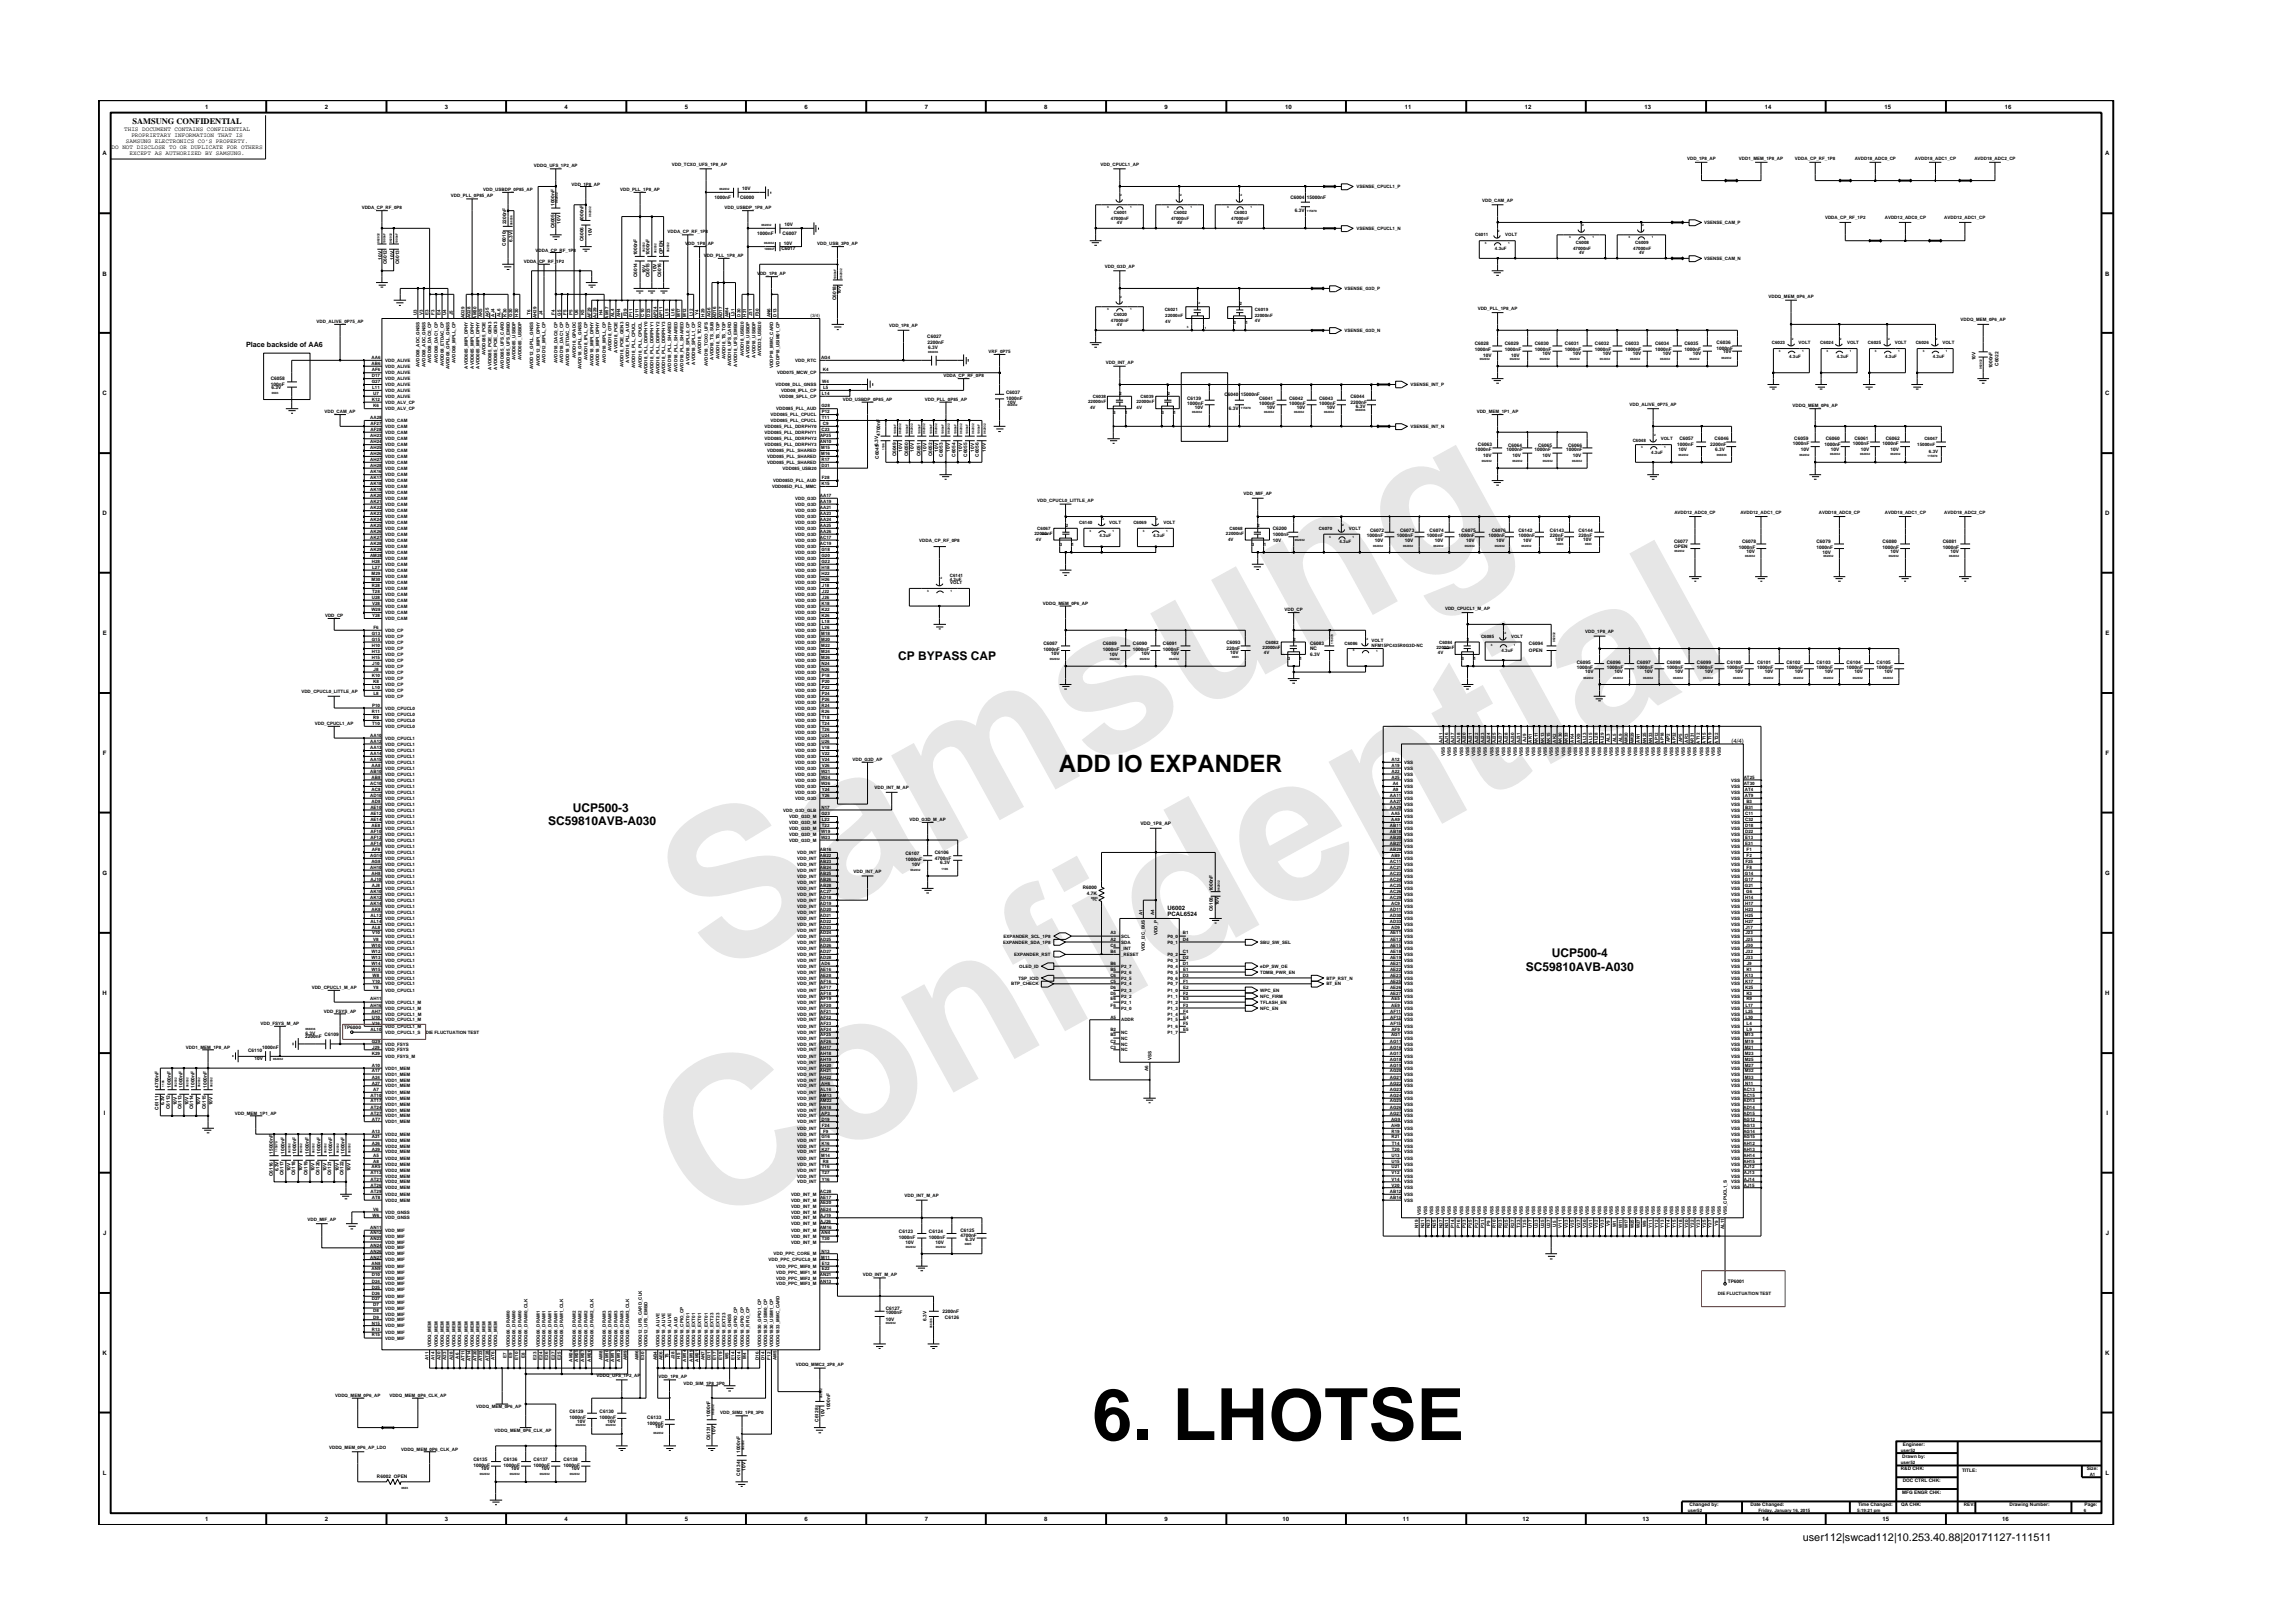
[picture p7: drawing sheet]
<svg xmlns="http://www.w3.org/2000/svg" width="297mm" height="210mm" viewBox="0 0 297 210" stroke-linecap="round" stroke-linejoin="round" font-family="sans-serif">
<defs><g id="words">
<g font-size="26.5" fill="#e6e6e6">
<text x="92.4" y="126.7" transform="rotate(-29 92.4 126.7)">Samsung</text>
<text x="91.1" y="159.4" transform="rotate(-29 91.1 159.4)">Confidential</text>
</g>
<text font-size="9.3" x="141.5" y="186.5">6. LHOTSE</text>
<text font-size="3.1" x="137.2" y="100.1">ADD IO EXPANDER</text>
<g font-size="1.6">
<text x="116.4" y="85.5">CP BYPASS CAP</text>
<text x="71" y="106.9">SC59810AVB-A030</text>
<text x="74.2" y="105.2">UCP500-3</text>
<text x="197.7" y="125.7">SC59810AVB-A030</text>
<text x="201" y="124">UCP500-4</text>
</g>
<text font-size="1.4" x="233.5" y="199.7">user112|swcad112|10.253.40.88|20171127-111511</text>
<text font-size="1.1" x="17.2" y="16.1">SAMSUNG CONFIDENTIAL</text>
<text font-size=".9" x="31.9" y="44.9">Place backside of AA6</text>
<g font-size=".8">
<text x="16.1" y="17">THIS DOCUMENT CONTAINS CONFIDENTIAL</text>
<text x="17" y="17.8">PROPRIETARY INFORMATION THAT IS</text>
<text x="26.6" y="14.1">1</text>
<text x="42.1" y="14.1">2</text>
<text x="57.6" y="14.1">3</text>
<text x="73.1" y="14.1">4</text>
<text x="88.7" y="14.1">5</text>
<text x="104.2" y="14.1">6</text>
<text x="119.8" y="14.1">7</text>
<text x="135.3" y="14.1">8</text>
<text x="150.9" y="14.1">9</text>
<text x="166.5" y="14.1">10</text>
<text x="182" y="14.1">11</text>
<text x="197.5" y="14.1">12</text>
<text x="213" y="14.1">13</text>
<text x="228.6" y="14.1">14</text>
<text x="244.1" y="14.1">15</text>
<text x="259.7" y="14.1">16</text>
<text x="13.3" y="20.1">A</text>
<text x="14.5" y="19.3">DO NOT DISCLOSE TO OR DUPLICATE FOR OTHERS</text>
<text x="16.3" y="18.5">SAMSUNG ELECTRONICS CO’S PROPERTY.</text>
<text x="16.8" y="20.1">EXCEPT AS AUTHORIZED BY SAMSUNG.</text>
<text x="272.7" y="20.1">A</text>
<text x="13.3" y="35.7">B</text>
<text x="272.7" y="35.7">B</text>
<text x="13.3" y="51.2">C</text>
<text x="272.7" y="51.2">C</text>
<text x="13.3" y="66.8">D</text>
<text x="272.7" y="66.8">D</text>
<text x="13.3" y="82.3">E</text>
<text x="272.7" y="82.3">E</text>
<text x="13.3" y="97.8">F</text>
<text x="224.3" y="96.2">(4/4)</text>
<text x="272.8" y="97.8">F</text>
<text x="13.3" y="113.3">G</text>
<text x="272.7" y="113.3">G</text>
<text x="151.2" y="117.8">U6002</text>
<text x="151.2" y="118.7">PCAL6524</text>
<text x="13.3" y="128.9">H</text>
<text x="272.7" y="128.9">H</text>
<text x="13.5" y="144.4">I</text>
<text x="272.9" y="144.4">I</text>
<text x="13.4" y="160">J</text>
<text x="272.8" y="160">J</text>
<text x="13.3" y="175.5">K</text>
<text x="272.7" y="175.5">K</text>
<text x="13.3" y="191.1">L</text>
<text x="272.8" y="191.1">L</text>
<text x="26.6" y="197.1">1</text>
<text x="42.1" y="197.1">2</text>
<text x="57.6" y="197.1">3</text>
<text x="73.1" y="197.1">4</text>
<text x="88.7" y="197.1">5</text>
<text x="104.2" y="197.1">6</text>
<text x="119.8" y="197.1">7</text>
<text x="135.3" y="197.1">8</text>
<text x="150.9" y="197.1">9</text>
<text x="166.1" y="197.1">10</text>
<text x="181.7" y="197.1">11</text>
<text x="197.2" y="197.1">12</text>
<text x="212.8" y="197.1">13</text>
<text x="228.3" y="197.1">14</text>
<text x="243.9" y="197.1">15</text>
<text x="259.4" y="197.1">16</text>
</g>
<g font-size=".6">
<text x="69.2" y="21.7">VDDQ_UFS_1P2_AP</text>
<text x="87" y="21.5">VDD_TCXO_UFS_1P8_AP</text>
<text x="142.6" y="21.5">VDD_CPUCL1_AP</text>
<text x="218.6" y="20.7">VDD_1P8_AP</text>
<text x="225.3" y="20.7">VDD1_MEM_1P8_AP</text>
<text x="232.5" y="20.7">VDDA_CP_RF_1P8</text>
<text x="240.3" y="20.7">AVDD18_ADC0_CP</text>
<text x="248.1" y="20.7">AVDD18_ADC1_CP</text>
<text x="255.8" y="20.7">AVDD18_ADC2_CP</text>
<text x="46.9" y="27.1">VDDA_CP_RF_0P8</text>
<text x="58.4" y="25.6">VDD_PLL_0P85_AP</text>
<text x="62.6" y="24.8">VDD_USBDP_0P85_AP</text>
<text x="65.6" y="29.1" transform="rotate(-90 65.6 29.1)">2200nF</text>
<text x="71.8" y="29.6" transform="rotate(-90 71.8 29.6)">C6005</text>
<text x="71.8" y="26.7" transform="rotate(-90 71.8 26.7)">1000nF</text>
<text x="72.6" y="29" transform="rotate(-90 72.6 29)">10V</text>
<text x="74" y="24">VDD_1P8_AP</text>
<text x="75.6" y="28.7" transform="rotate(-90 75.6 28.7)">1000nF</text>
<text x="80.3" y="24.8">VDD_PLL_1P8_AP</text>
<text x="92.6" y="25.8">1000nF</text>
<text x="93.8" y="27.1">VDD_USBDP_1P8_AP</text>
<text x="95.9" y="25.8">C6000</text>
<text x="96.1" y="24.6">10V</text>
<text x="101.6" y="29.3">10V</text>
<text x="143.9" y="28.5">47000nF</text>
<text x="144.3" y="27.7">C6001</text>
<text x="144.7" y="29.1">4V</text>
<text x="151.7" y="28.5">47000nF</text>
<text x="152.1" y="27.7">C6002</text>
<text x="152.5" y="29.1">4V</text>
<text x="159.5" y="28.5">47000nF</text>
<text x="159.9" y="27.7">C6003</text>
<text x="160.3" y="29.1">4V</text>
<text x="167.2" y="25.8">C6004</text>
<text x="167.8" y="27.5">6.3V</text>
<text x="169.3" y="25.8">15000nF</text>
<text x="175.7" y="24.4">VSENSE_CPUCL1_P</text>
<text x="175.7" y="29.8">VSENSE_CPUCL1_N</text>
<text x="192" y="26.1">VDD_CAM_AP</text>
<text x="220.8" y="29">VSENSE_CAM_P</text>
<text x="236.4" y="28.4">VDDA_CP_RF_1P2</text>
<text x="244.2" y="28.4">AVDD12_ADC0_CP</text>
<text x="251.9" y="28.4">AVDD12_ADC1_CP</text>
<text x="49.5" y="33.6" transform="rotate(-90 49.5 33.6)">10V</text>
<text x="50.1" y="34.2" transform="rotate(-90 50.1 34.2)">C6012</text>
<text x="51" y="33.6" transform="rotate(-90 51 33.6)">10V</text>
<text x="51.7" y="34.2" transform="rotate(-90 51.7 34.2)">C6013</text>
<text x="65.5" y="31.8" transform="rotate(-90 65.5 31.8)">C6010</text>
<text x="66.4" y="31.4" transform="rotate(-90 66.4 31.4)">6.3V</text>
<text x="67.8" y="34.1">VDDA_CP_RF_1P2</text>
<text x="69.4" y="32.6">VDDA_CP_RF_1P8</text>
<text x="75.6" y="31.2" transform="rotate(-90 75.6 31.2)">C6006</text>
<text x="76.7" y="30.6" transform="rotate(-90 76.7 30.6)">10V</text>
<text x="82.5" y="35.9" transform="rotate(-90 82.5 35.9)">C6014</text>
<text x="82.5" y="33.1" transform="rotate(-90 82.5 33.1)">1000nF</text>
<text x="83.7" y="35.4" transform="rotate(-90 83.7 35.4)">10V</text>
<text x="84.1" y="35.9" transform="rotate(-90 84.1 35.9)">C6015</text>
<text x="84.1" y="33.1" transform="rotate(-90 84.1 33.1)">1000nF</text>
<text x="85" y="35.2" transform="rotate(-90 85 35.2)">10V</text>
<text x="85.7" y="35.9" transform="rotate(-90 85.7 35.9)">C6016</text>
<text x="85.9" y="32.9" transform="rotate(-90 85.9 32.9)">OPEN</text>
<text x="86.5" y="30.2">VDDA_CP_RF_1P8</text>
<text x="88.8" y="31.7">VDD_1P8_AP</text>
<text x="91.2" y="33.3">VDD_PLL_1P8_AP</text>
<text x="98.1" y="30.4">1000nF</text>
<text x="98.1" y="35.6">VDD_1P8_AP</text>
<text x="101.2" y="32.4">C6017</text>
<text x="101.4" y="30.4">C6007</text>
<text x="101.5" y="31.8">10V</text>
<text x="105.8" y="31.7">VDD_USB_3P0_AP</text>
<text x="143.1" y="34.7">VDD_G3D_AP</text>
<text x="191.1" y="30.6">C6011</text>
<text x="193.7" y="32.4">4.3uF</text>
<text x="195" y="30.6">VOLT</text>
<text x="203.8" y="32.4">47000nF</text>
<text x="204.1" y="31.6">C6008</text>
<text x="204.5" y="33">4V</text>
<text x="211.6" y="32.4">47000nF</text>
<text x="211.8" y="31.6">C6009</text>
<text x="212.3" y="33">4V</text>
<text x="220.8" y="33.7">VSENSE_CAM_N</text>
<text x="41" y="41.9">VDD_ALIVE_0P75_AP</text>
<text x="54" y="40.9" transform="rotate(-90 54 40.9)">U3</text>
<text x="54.8" y="40.9" transform="rotate(-90 54.8 40.9)">V3</text>
<text x="55.5" y="40.9" transform="rotate(-90 55.5 40.9)">E3</text>
<text x="56.3" y="40.8" transform="rotate(-90 56.3 40.8)">F3</text>
<text x="57.1" y="40.9" transform="rotate(-90 57.1 40.9)">E4</text>
<text x="57.8" y="40.9" transform="rotate(-90 57.8 40.9)">U4</text>
<text x="58.7" y="40.8" transform="rotate(-90 58.7 40.8)">J5</text>
<text x="60.2" y="41.2" transform="rotate(-90 60.2 41.2)">AD29</text>
<text x="60.9" y="41.3" transform="rotate(-90 60.9 41.3)">AG28</text>
<text x="61.7" y="41.3" transform="rotate(-90 61.7 41.3)">AM30</text>
<text x="62.5" y="41.1" transform="rotate(-90 62.5 41.1)">AK5</text>
<text x="63.3" y="41.1" transform="rotate(-90 63.3 41.1)">AG5</text>
<text x="64.1" y="41" transform="rotate(-90 64.1 41)">AJ4</text>
<text x="64.8" y="41" transform="rotate(-90 64.8 41)">AL6</text>
<text x="65.6" y="41" transform="rotate(-90 65.6 41)">K30</text>
<text x="66.4" y="41" transform="rotate(-90 66.4 41)">G30</text>
<text x="67.1" y="41" transform="rotate(-90 67.1 41)">H30</text>
<text x="68.7" y="40.8" transform="rotate(-90 68.7 40.8)">T6</text>
<text x="69.5" y="41.2" transform="rotate(-90 69.5 41.2)">AH29</text>
<text x="70.3" y="40.8" transform="rotate(-90 70.3 40.8)">J4</text>
<text x="71.9" y="40.8" transform="rotate(-90 71.9 40.8)">F4</text>
<text x="72.6" y="40.9" transform="rotate(-90 72.6 40.9)">G5</text>
<text x="73.4" y="40.8" transform="rotate(-90 73.4 40.8)">F5</text>
<text x="74.2" y="40.9" transform="rotate(-90 74.2 40.9)">P5</text>
<text x="74.9" y="40.9" transform="rotate(-90 74.9 40.9)">U6</text>
<text x="75.7" y="40.9" transform="rotate(-90 75.7 40.9)">K5</text>
<text x="76.5" y="41.2" transform="rotate(-90 76.5 41.2)">AF29</text>
<text x="77.3" y="41.2" transform="rotate(-90 77.3 41.2)">AJ29</text>
<text x="78" y="40.9" transform="rotate(-90 78 40.9)">H4</text>
<text x="78.8" y="41.3" transform="rotate(-90 78.8 41.3)">AM17</text>
<text x="79.6" y="41" transform="rotate(-90 79.6 41)">AL4</text>
<text x="80.3" y="41.1" transform="rotate(-90 80.3 41.1)">AH4</text>
<text x="81.2" y="41" transform="rotate(-90 81.2 41)">F29</text>
<text x="81.9" y="41" transform="rotate(-90 81.9 41)">P11</text>
<text x="82.7" y="41" transform="rotate(-90 82.7 41)">U11</text>
<text x="83.5" y="41" transform="rotate(-90 83.5 41)">C10</text>
<text x="84.2" y="41" transform="rotate(-90 84.2 41)">D23</text>
<text x="85.1" y="41.2" transform="rotate(-90 85.1 41.2)">AP24</text>
<text x="85.8" y="41.2" transform="rotate(-90 85.8 41.2)">AP11</text>
<text x="86.6" y="41" transform="rotate(-90 86.6 41)">L15</text>
<text x="87.4" y="41" transform="rotate(-90 87.4 41)">L16</text>
<text x="88.1" y="41.1" transform="rotate(-90 88.1 41.1)">M17</text>
<text x="88.9" y="41.1" transform="rotate(-90 88.9 41.1)">M12</text>
<text x="89.7" y="41" transform="rotate(-90 89.7 41)">L12</text>
<text x="90.5" y="40.9" transform="rotate(-90 90.5 40.9)">Y4</text>
<text x="91.3" y="41" transform="rotate(-90 91.3 41)">H29</text>
<text x="92" y="41.1" transform="rotate(-90 92 41.1)">AG6</text>
<text x="92.8" y="41.2" transform="rotate(-90 92.8 41.2)">AD16</text>
<text x="93.5" y="41.2" transform="rotate(-90 93.5 41.2)">AD17</text>
<text x="94.4" y="41.1" transform="rotate(-90 94.4 41.1)">AM4</text>
<text x="95.2" y="41" transform="rotate(-90 95.2 41)">L31</text>
<text x="95.9" y="41" transform="rotate(-90 95.9 41)">D30</text>
<text x="96.7" y="41" transform="rotate(-90 96.7 41)">H31</text>
<text x="97.4" y="41" transform="rotate(-90 97.4 41)">J31</text>
<text x="98.3" y="41" transform="rotate(-90 98.3 41)">F30</text>
<text x="99.8" y="41.1" transform="rotate(-90 99.8 41.1)">AN6</text>
<text x="100.6" y="41" transform="rotate(-90 100.6 41)">D13</text>
<text x="105" y="41.1">(3/4)</text>
<text x="108.3" y="38.9" transform="rotate(-90 108.3 38.9)">C6018</text>
<text x="108.9" y="38.1" transform="rotate(-90 108.9 38.1)">10V</text>
<text x="143.9" y="41.7">47000nF</text>
<text x="144.3" y="40.9">C6020</text>
<text x="150.9" y="40.3">C6021</text>
<text x="150.9" y="41.1">22000nF</text>
<text x="151" y="41.9">4V</text>
<text x="160.6" y="39.6">2</text>
<text x="162.5" y="41">22000nF</text>
<text x="162.6" y="41.7">4V</text>
<text x="162.6" y="40.3">C6019</text>
<text x="174.2" y="37.6">VSENSE_G3D_P</text>
<text x="191.4" y="40.1">VDD_PLL_1P8_AP</text>
<text x="229.1" y="38.6">VDDQ_MEM_0P6_AP</text>
<text x="254" y="41.6">VDDQ_MEM_0P6_AP</text>
<text x="48.1" y="46.6">AA6</text>
<text x="48.1" y="47.3">AB6</text>
<text x="49.9" y="46.9">VDD_ALIVE</text>
<text x="49.9" y="47.7">VDD_ALIVE</text>
<text x="54.3" y="47.5" transform="rotate(-90 54.3 47.5)">AVDD08_ADC_GNSS</text>
<text x="55.1" y="47.5" transform="rotate(-90 55.1 47.5)">AVDD08_ADC_GNSS</text>
<text x="55.9" y="47" transform="rotate(-90 55.9 47)">AVDD08_DAC0_CP</text>
<text x="56.7" y="47" transform="rotate(-90 56.7 47)">AVDD08_DAC1_CP</text>
<text x="57.5" y="47.4" transform="rotate(-90 57.5 47.4)">AVDD08_ETDAC_CP</text>
<text x="58.2" y="47.8" transform="rotate(-90 58.2 47.8)">AVDD08_GPLL_GNSS</text>
<text x="59" y="47" transform="rotate(-90 59 47)">AVDD08_MPLL_CP</text>
<text x="60.6" y="47.8" transform="rotate(-90 60.6 47.8)">AVDD085_MIPI_DPHY</text>
<text x="61.4" y="47.8" transform="rotate(-90 61.4 47.8)">AVDD085_MIPI_DPHY</text>
<text x="62.1" y="47.8" transform="rotate(-90 62.1 47.8)">AVDD085_MIPI_DPHY</text>
<text x="62.9" y="46" transform="rotate(-90 62.9 46)">AVDD085_PCIE</text>
<text x="63.7" y="47.9" transform="rotate(-90 63.7 47.9)">AVDD085_PCIE_GEN3</text>
<text x="64.4" y="47.9" transform="rotate(-90 64.4 47.9)">AVDD085_PCIE_GEN3</text>
<text x="65.3" y="47.8" transform="rotate(-90 65.3 47.8)">AVDD085_UFS_CARD</text>
<text x="66" y="47.8" transform="rotate(-90 66 47.8)">AVDD085_UFS_EMBD</text>
<text x="66.8" y="46.7" transform="rotate(-90 66.8 46.7)">AVDD085_USBDP</text>
<text x="67.6" y="46.7" transform="rotate(-90 67.6 46.7)">AVDD085_USBDP</text>
<text x="69.1" y="47.8" transform="rotate(-90 69.1 47.8)">AVDD12_GPLL_GNSS</text>
<text x="69.9" y="47.4" transform="rotate(-90 69.9 47.4)">AVDD12_MIPI_DPHY</text>
<text x="70.7" y="47" transform="rotate(-90 70.7 47)">AVDD12_MPLL_CP</text>
<text x="72.2" y="47" transform="rotate(-90 72.2 47)">AVDD18_DAC0_CP</text>
<text x="73" y="47" transform="rotate(-90 73 47)">AVDD18_DAC1_CP</text>
<text x="73.7" y="47.4" transform="rotate(-90 73.7 47.4)">AVDD18_ETDAC_CP</text>
<text x="74.6" y="46.4" transform="rotate(-90 74.6 46.4)">AVDD18_GPADC</text>
<text x="75.3" y="47.8" transform="rotate(-90 75.3 47.8)">AVDD18_GPLL_GNSS</text>
<text x="76.1" y="46.7" transform="rotate(-90 76.1 46.7)">AVDD18_IPLL_CP</text>
<text x="76.9" y="47.4" transform="rotate(-90 76.9 47.4)">AVDD18_MIPI_DPHY</text>
<text x="77.6" y="47.4" transform="rotate(-90 77.6 47.4)">AVDD18_MIPI_DPHY</text>
<text x="78.5" y="47" transform="rotate(-90 78.5 47)">AVDD18_MPLL_CP</text>
<text x="79.2" y="45.5" transform="rotate(-90 79.2 45.5)">AVDD18_OTP</text>
<text x="80" y="45.7" transform="rotate(-90 80 45.7)">AVDD18_PCIE</text>
<text x="80.8" y="47.6" transform="rotate(-90 80.8 47.6)">AVDD18_PCIE_GEN3</text>
<text x="81.5" y="47" transform="rotate(-90 81.5 47)">AVDD18_PLL_AUD</text>
<text x="82.3" y="47.7" transform="rotate(-90 82.3 47.7)">AVDD18_PLL_CPUCL</text>
<text x="83.1" y="47.7" transform="rotate(-90 83.1 47.7)">AVDD18_PLL_CPUCL</text>
<text x="89.3" y="47.3" transform="rotate(-90 89.3 47.3)">AVDD18_SPLL0_CP</text>
<text x="90.1" y="47.3" transform="rotate(-90 90.1 47.3)">AVDD18_SPLL1_CP</text>
<text x="90.8" y="45.9" transform="rotate(-90 90.8 45.9)">AVDD18_TCXO</text>
<text x="91.7" y="47.4" transform="rotate(-90 91.7 47.4)">AVDD18_TCXO_UFS</text>
<text x="92.4" y="46.6" transform="rotate(-90 92.4 46.6)">AVDD18_TS_SUB</text>
<text x="93.2" y="46.6" transform="rotate(-90 93.2 46.6)">AVDD18_TS_TOP</text>
<text x="94" y="46.6" transform="rotate(-90 94 46.6)">AVDD18_TS_TOP</text>
<text x="94.7" y="47.5" transform="rotate(-90 94.7 47.5)">AVDD18_UFS_CARD</text>
<text x="95.5" y="47.5" transform="rotate(-90 95.5 47.5)">AVDD18_UFS_EMBD</text>
<text x="96.3" y="46.2" transform="rotate(-90 96.3 46.2)">AVDD18_USB20</text>
<text x="97.1" y="46.3" transform="rotate(-90 97.1 46.3)">AVDD18_USBDP</text>
<text x="97.9" y="46.3" transform="rotate(-90 97.9 46.3)">AVDD18_USBDP</text>
<text x="98.6" y="46.2" transform="rotate(-90 98.6 46.2)">AVDD33_USB20</text>
<text x="100.1" y="47.7" transform="rotate(-90 100.1 47.7)">VDDP18_MMC_CARD</text>
<text x="101" y="47.5" transform="rotate(-90 101 47.5)">VDDP18_USIM01_CP</text>
<text x="103" y="46.9">VDD_RTC</text>
<text x="106.4" y="46.6">AG4</text>
<text x="115.2" y="42.4">VDD_1P8_AP</text>
<text x="120.1" y="43.8">C6027</text>
<text x="120.1" y="44.6">2200nF</text>
<text x="120.2" y="45.2">6.3V</text>
<text x="128.1" y="45.7">VRF_0P75</text>
<text x="143.2" y="47.1">VDD_INT_AP</text>
<text x="144.7" y="42.3">4V</text>
<text x="159.8" y="42">3</text>
<text x="161.3" y="42">1</text>
<text x="174.2" y="43">VSENSE_G3D_N</text>
<text x="191" y="45.5">1000nF</text>
<text x="191" y="44.7">C6028</text>
<text x="192.1" y="46.2">10V</text>
<text x="194.9" y="44.7">C6029</text>
<text x="194.9" y="45.5">1000nF</text>
<text x="195.8" y="46.2">10V</text>
<text x="198.8" y="44.7">C6030</text>
<text x="198.8" y="45.5">1000nF</text>
<text x="199.8" y="45.9">10V</text>
<text x="202.7" y="45.5">1000nF</text>
<text x="202.7" y="44.7">C6031</text>
<text x="203.7" y="45.9">10V</text>
<text x="206.6" y="44.7">C6032</text>
<text x="206.6" y="45.5">1000nF</text>
<text x="207.6" y="45.9">10V</text>
<text x="210.5" y="45.5">1000nF</text>
<text x="210.5" y="44.7">C6033</text>
<text x="211.5" y="45.9">10V</text>
<text x="214.4" y="45.5">1000nF</text>
<text x="214.4" y="44.7">C6034</text>
<text x="215.4" y="45.9">10V</text>
<text x="218.2" y="44.7">C6035</text>
<text x="218.2" y="45.5">1000nF</text>
<text x="219.3" y="45.9">10V</text>
<text x="222.4" y="44.6">C6036</text>
<text x="222.4" y="45.3">1000nF</text>
<text x="223.2" y="45.8">10V</text>
<text x="229.5" y="44.6">C6023</text>
<text x="231.8" y="46.3">4.3uF</text>
<text x="233" y="44.6">VOLT</text>
<text x="235.8" y="44.6">C6024</text>
<text x="237.9" y="46.3">4.3uF</text>
<text x="239.3" y="44.6">VOLT</text>
<text x="242" y="44.6">C6025</text>
<text x="244.2" y="46.3">4.3uF</text>
<text x="245.4" y="44.6">VOLT</text>
<text x="248.2" y="44.6">C6026</text>
<text x="250.4" y="46.3">4.3uF</text>
<text x="251.6" y="44.6">VOLT</text>
<text x="255.9" y="46.7" transform="rotate(-90 255.9 46.7)">10V</text>
<text x="258.1" y="47.7" transform="rotate(-90 258.1 47.7)">1000nF</text>
<text x="258.9" y="47.4" transform="rotate(-90 258.9 47.4)">C6022</text>
<text x="35.1" y="49.2">C6058</text>
<text x="35.1" y="50">100nF</text>
<text x="35.2" y="50.4">6.3V</text>
<text x="42" y="53.5">VDD_CAM_AP</text>
<text x="48.2" y="49.6">G27</text>
<text x="48.2" y="48.1">AF6</text>
<text x="48.2" y="52">K12</text>
<text x="48.2" y="48.8">D17</text>
<text x="48.2" y="50.4">L11</text>
<text x="48.3" y="51.2">U7</text>
<text x="48.3" y="52.7">K6</text>
<text x="49.9" y="50">VDD_ALIVE</text>
<text x="49.9" y="48.5">VDD_ALIVE</text>
<text x="49.9" y="52.3">VDD_ALV_CP</text>
<text x="49.9" y="49.3">VDD_ALIVE</text>
<text x="49.9" y="51.5">VDD_ALIVE</text>
<text x="49.9" y="50.8">VDD_ALIVE</text>
<text x="49.9" y="53.2">VDD_ALV_CP</text>
<text x="83.9" y="48.5" transform="rotate(-90 83.9 48.5)">AVDD18_PLL_DDRPHY0</text>
<text x="84.7" y="48.5" transform="rotate(-90 84.7 48.5)">AVDD18_PLL_DDRPHY1</text>
<text x="85.4" y="48.5" transform="rotate(-90 85.4 48.5)">AVDD18_PLL_DDRPHY2</text>
<text x="86.2" y="48.5" transform="rotate(-90 86.2 48.5)">AVDD18_PLL_DDRPHY3</text>
<text x="86.9" y="48.2" transform="rotate(-90 86.9 48.2)">AVDD18_PLL_SHARED</text>
<text x="87.8" y="48.2" transform="rotate(-90 87.8 48.2)">AVDD18_PLL_SHARED</text>
<text x="88.5" y="48.2" transform="rotate(-90 88.5 48.2)">AVDD18_PLL_SHARED</text>
<text x="99.8" y="53.9">VDD085_PLL_CPUCL</text>
<text x="100.5" y="50">VDD08_DLL_GNSS</text>
<text x="100.6" y="53.2">VDD085_PLL_AUD</text>
<text x="100.7" y="48.5">VDD075_MCW_CP</text>
<text x="101" y="51.5">VDD08_SPLL_CP</text>
<text x="101.2" y="50.8">VDD08_IPLL_CP</text>
<text x="106.4" y="52.7">G28</text>
<text x="106.4" y="53.5">P12</text>
<text x="106.5" y="51.2">L14</text>
<text x="106.5" y="49.6">W4</text>
<text x="106.6" y="48.1">K4</text>
<text x="106.6" y="50.4">L5</text>
<text x="109.2" y="52">VDD_USBDP_0P85_AP</text>
<text x="119.8" y="52">VDD_PLL_0P85_AP</text>
<text x="122.2" y="48.8">VDDA_CP_RF_0P8</text>
<text x="130.3" y="51.8">1000nF</text>
<text x="130.3" y="51">C6037</text>
<text x="130.5" y="52.4">10V</text>
<text x="141" y="52.3">22000nF</text>
<text x="141.2" y="52.9">4V</text>
<text x="141.6" y="51.6">C6038</text>
<text x="144.2" y="53.6">3</text>
<text x="145" y="51.2">2</text>
<text x="145.8" y="53.6">1</text>
<text x="147.2" y="52.3">22000nF</text>
<text x="147.2" y="52.9">4V</text>
<text x="147.7" y="51.6">C6039</text>
<text x="150.5" y="53.6">3</text>
<text x="151.3" y="51.2">2</text>
<text x="152" y="53.6">1</text>
<text x="153.8" y="51.8">C6139</text>
<text x="153.8" y="52.5">1000nF</text>
<text x="154.8" y="53">10V</text>
<text x="158.6" y="51.3">C6040 15000nF</text>
<text x="159.2" y="53.1">6.3V</text>
<text x="163.1" y="52.5">1000nF</text>
<text x="163.1" y="51.8">C6041</text>
<text x="164.1" y="53">10V</text>
<text x="167" y="51.8">C6042</text>
<text x="167" y="52.5">1000nF</text>
<text x="168" y="53">10V</text>
<text x="170.9" y="52.5">1000nF</text>
<text x="170.9" y="51.8">C6043</text>
<text x="171.9" y="53">10V</text>
<text x="174.9" y="51.6">C6044</text>
<text x="174.9" y="52.4">2200nF</text>
<text x="175.6" y="52.8">6.3V</text>
<text x="182.7" y="50">VSENSE_INT_P</text>
<text x="191.3" y="53.5">VDD_MEM_1P1_AP</text>
<text x="211.1" y="52.6">VDD_ALIVE_0P75_AP</text>
<text x="232.2" y="52.7">VDDQ_MEM_0P6_AP</text>
<text x="48" y="58.9">AH26</text>
<text x="48" y="59.8">AH27</text>
<text x="48" y="54.3">AA28</text>
<text x="48" y="56.6">AH23</text>
<text x="48" y="57.4">AH24</text>
<text x="48" y="58.2">AH25</text>
<text x="48" y="55.1">AF27</text>
<text x="48" y="55.9">AF28</text>
<text x="49.9" y="55.4">VDD_CAM</text>
<text x="49.9" y="56.2">VDD_CAM</text>
<text x="49.9" y="59.3">VDD_CAM</text>
<text x="49.9" y="54.7">VDD_CAM</text>
<text x="49.9" y="57.1">VDD_CAM</text>
<text x="49.9" y="57.8">VDD_CAM</text>
<text x="49.9" y="58.6">VDD_CAM</text>
<text x="99" y="56.2">VDD085_PLL_DDRPHY1</text>
<text x="99" y="55.4">VDD085_PLL_DDRPHY0</text>
<text x="99" y="57.8">VDD085_PLL_DDRPHY3</text>
<text x="99" y="57.1">VDD085_PLL_DDRPHY2</text>
<text x="99.4" y="58.6">VDD085_PLL_SHARED</text>
<text x="99.4" y="59.3">VDD085_PLL_SHARED</text>
<text x="99.8" y="54.7">VDD085_PLL_CPUCL</text>
<text x="106.2" y="57.4">AN10</text>
<text x="106.2" y="56.6">AP25</text>
<text x="106.4" y="58.2">M15</text>
<text x="106.4" y="58.9">M16</text>
<text x="106.4" y="59.8">R17</text>
<text x="106.4" y="55.9">C23</text>
<text x="106.5" y="54.3">T11</text>
<text x="106.6" y="55.1">C9</text>
<text x="113.9" y="59.4" transform="rotate(-90 113.9 59.4)">C60456.3V</text>
<text x="114" y="56.4" transform="rotate(-90 114 56.4)">4700nF</text>
<text x="116.1" y="59.1" transform="rotate(-90 116.1 59.1)">C6049</text>
<text x="116.9" y="58.5" transform="rotate(-90 116.9 58.5)">10V</text>
<text x="117.6" y="59.1" transform="rotate(-90 117.6 59.1)">C6050</text>
<text x="118.4" y="58.5" transform="rotate(-90 118.4 58.5)">10V</text>
<text x="119.2" y="59.1" transform="rotate(-90 119.2 59.1)">C6051</text>
<text x="120" y="58.5" transform="rotate(-90 120 58.5)">10V</text>
<text x="120.8" y="59.1" transform="rotate(-90 120.8 59.1)">C6052</text>
<text x="121.5" y="58.5" transform="rotate(-90 121.5 58.5)">10V</text>
<text x="122.1" y="59.2" transform="rotate(-90 122.1 59.2)">C6053</text>
<text x="123" y="58.5" transform="rotate(-90 123 58.5)">10V</text>
<text x="123.8" y="59.2" transform="rotate(-90 123.8 59.2)">C6054</text>
<text x="124.7" y="58.5" transform="rotate(-90 124.7 58.5)">10V</text>
<text x="125.3" y="59.2" transform="rotate(-90 125.3 59.2)">C6055</text>
<text x="126.2" y="58.5" transform="rotate(-90 126.2 58.5)">10V</text>
<text x="126.8" y="59.2" transform="rotate(-90 126.8 59.2)">C6056</text>
<text x="127.7" y="58.5" transform="rotate(-90 127.7 58.5)">10V</text>
<text x="182.7" y="55.4">VSENSE_INT_N</text>
<text x="191.1" y="58.4">1000nF</text>
<text x="191.5" y="57.8">C6063</text>
<text x="192.1" y="59.2">10V</text>
<text x="195.2" y="58.4">1000nF</text>
<text x="195.4" y="57.9">C6064</text>
<text x="195.9" y="59.2">10V</text>
<text x="198.8" y="58.4">1000nF</text>
<text x="199.2" y="57.9">C6065</text>
<text x="199.8" y="59.2">10V</text>
<text x="202.9" y="58.4">1000nF</text>
<text x="203.1" y="57.9">C6066</text>
<text x="203.7" y="59.2">10V</text>
<text x="211.5" y="57.3">C6048</text>
<text x="213.9" y="58.8">4.3uF</text>
<text x="215.1" y="57">VOLT</text>
<text x="217.3" y="57.8">1000nF</text>
<text x="217.5" y="58.4">10V</text>
<text x="217.6" y="57">C6057</text>
<text x="221.5" y="57.8">2200nF</text>
<text x="222.1" y="57">C6046</text>
<text x="222.2" y="58.4">6.3V</text>
<text x="232.2" y="57.6">1000nF</text>
<text x="232.4" y="57">C6059</text>
<text x="233.3" y="58.4">10V</text>
<text x="236.3" y="57.8">1000nF</text>
<text x="236.5" y="57">C6060</text>
<text x="237.2" y="58.4">10V</text>
<text x="240" y="57.6">1000nF</text>
<text x="240.2" y="57">C6061</text>
<text x="241.1" y="58.4">10V</text>
<text x="243.8" y="57.6">1000nF</text>
<text x="244.3" y="57">C6062</text>
<text x="244.9" y="58.4">10V</text>
<text x="248.4" y="57.8">15000nF</text>
<text x="249.3" y="57">C6047</text>
<text x="249.9" y="58.7">6.3V</text>
<text x="48" y="60.5">AH28</text>
<text x="48" y="61.3">AK16</text>
<text x="48" y="62">AK17</text>
<text x="48" y="62.8">AK18</text>
<text x="48" y="63.7">AK19</text>
<text x="48" y="64.4">AK20</text>
<text x="48" y="65.2">AK21</text>
<text x="48" y="65.9">AK22</text>
<text x="49.9" y="60.1">VDD_CAM</text>
<text x="49.9" y="60.9">VDD_CAM</text>
<text x="49.9" y="61.7">VDD_CAM</text>
<text x="49.9" y="62.5">VDD_CAM</text>
<text x="49.9" y="63.2">VDD_CAM</text>
<text x="49.9" y="64">VDD_CAM</text>
<text x="49.9" y="64.8">VDD_CAM</text>
<text x="49.9" y="65.5">VDD_CAM</text>
<text x="99.4" y="60.1">VDD085_PLL_SHARED</text>
<text x="100" y="63.2">VDD085D_PLL_MMC</text>
<text x="100.1" y="62.5">VDD085D_PLL_AUD</text>
<text x="101.4" y="60.9">VDD085_USB20</text>
<text x="103" y="64.8">VDD_G3D</text>
<text x="103" y="65.5">VDD_G3D</text>
<text x="106.2" y="64.4">AA17</text>
<text x="106.2" y="65.2">AA19</text>
<text x="106.2" y="65.9">AA21</text>
<text x="106.4" y="62.8">K15</text>
<text x="106.4" y="60.5">D31</text>
<text x="106.5" y="62">F28</text>
<text x="134.4" y="65">VDD_CPUCL0_LITTLE_AP</text>
<text x="161.1" y="64.2">VDD_MIF_AP</text>
<text x="48" y="66.7">AK23</text>
<text x="48" y="67.5">AK24</text>
<text x="48" y="68.3">AK25</text>
<text x="48" y="69.1">AK26</text>
<text x="48" y="69.8">AK27</text>
<text x="48" y="70.6">AK28</text>
<text x="48" y="71.4">AK29</text>
<text x="49.9" y="67.1">VDD_CAM</text>
<text x="49.9" y="67.9">VDD_CAM</text>
<text x="49.9" y="68.7">VDD_CAM</text>
<text x="49.9" y="69.4">VDD_CAM</text>
<text x="49.9" y="70.2">VDD_CAM</text>
<text x="49.9" y="71">VDD_CAM</text>
<text x="49.9" y="71.8">VDD_CAM</text>
<text x="49.9" y="66.4">VDD_CAM</text>
<text x="103" y="71.8">VDD_G3D</text>
<text x="103" y="67.1">VDD_G3D</text>
<text x="103" y="67.9">VDD_G3D</text>
<text x="103" y="68.7">VDD_G3D</text>
<text x="103" y="69.4">VDD_G3D</text>
<text x="103" y="66.4">VDD_G3D</text>
<text x="103" y="70.2">VDD_G3D</text>
<text x="103" y="71">VDD_G3D</text>
<text x="106.2" y="66.7">AA23</text>
<text x="106.2" y="67.5">AA24</text>
<text x="106.2" y="68.3">AA25</text>
<text x="106.2" y="69.1">AA26</text>
<text x="106.2" y="69.8">AC17</text>
<text x="106.2" y="70.6">AC19</text>
<text x="106.4" y="71.4">G18</text>
<text x="119.1" y="70.2">VDDA_CP_RF_0P8</text>
<text x="134" y="69.4">22000nF</text>
<text x="134.2" y="70">4V</text>
<text x="134.4" y="68.7">C6067</text>
<text x="137.3" y="70.7">3</text>
<text x="138" y="68.3">2</text>
<text x="138.8" y="70.7">1</text>
<text x="139.8" y="67.9">C6140</text>
<text x="142.4" y="69.6">4.3uF</text>
<text x="143.7" y="67.9">VOLT</text>
<text x="146.8" y="67.9">C6069</text>
<text x="149.4" y="69.6">4.3uF</text>
<text x="150.7" y="67.9">VOLT</text>
<text x="158.8" y="69.4">22000nF</text>
<text x="159.1" y="70">4V</text>
<text x="159.3" y="68.7">C6068</text>
<text x="162.2" y="70.7">3</text>
<text x="162.9" y="68.3">2</text>
<text x="163.7" y="70.7">1</text>
<text x="164.9" y="70.2">10V</text>
<text x="164.9" y="69.5">1000nF</text>
<text x="164.9" y="68.6">C6200</text>
<text x="170.9" y="68.7">C6070</text>
<text x="173.5" y="70.4">4.3uF</text>
<text x="174.8" y="68.7">VOLT</text>
<text x="177.1" y="69.6">1000nF</text>
<text x="177.5" y="68.9">C6072</text>
<text x="178.1" y="70.2">10V</text>
<text x="181" y="69.6">1000nF</text>
<text x="181.4" y="68.9">C6073</text>
<text x="182" y="70.2">10V</text>
<text x="184.9" y="69.6">1000nF</text>
<text x="185.2" y="68.9">C6074</text>
<text x="185.9" y="70.2">10V</text>
<text x="188.9" y="69.6">1000nF</text>
<text x="189.3" y="68.9">C6075</text>
<text x="189.9" y="70.2">10V</text>
<text x="192.8" y="69.6">1000nF</text>
<text x="193.2" y="68.9">C6076</text>
<text x="193.8" y="70.2">10V</text>
<text x="196.7" y="69.6">1000nF</text>
<text x="196.7" y="68.9">C6142</text>
<text x="197.3" y="70.2">10V</text>
<text x="200.8" y="68.9">C6143</text>
<text x="200.8" y="69.6">220nF</text>
<text x="201.4" y="70.1">10V</text>
<text x="204.5" y="69.6">220nF</text>
<text x="204.5" y="68.9">C6144</text>
<text x="205.1" y="70.1">10V</text>
<text x="216.9" y="70.4">C6077</text>
<text x="216.9" y="71">OPEN</text>
<text x="216.9" y="66.5">AVDD12_ADC0_CP</text>
<text x="225.2" y="71.1">1000nF</text>
<text x="225.5" y="66.5">AVDD12_ADC1_CP</text>
<text x="225.7" y="70.4">C6078</text>
<text x="226.3" y="71.6">10V</text>
<text x="235.3" y="70.4">C6079</text>
<text x="235.3" y="71.1">1000nF</text>
<text x="235.6" y="66.5">AVDD18_ADC0_CP</text>
<text x="236.1" y="71.7">10V</text>
<text x="243.9" y="71.1">1000nF</text>
<text x="243.9" y="70.4">C6080</text>
<text x="244.2" y="66.5">AVDD18_ADC1_CP</text>
<text x="244.9" y="71.6">10V</text>
<text x="251.7" y="71.1">1000nF</text>
<text x="251.7" y="70.4">C6081</text>
<text x="251.9" y="66.5">AVDD18_ADC2_CP</text>
<text x="252.7" y="71.6">10V</text>
<text x="47.9" y="72.1">AM28</text>
<text x="48.1" y="74.5">M29</text>
<text x="48.1" y="75.3">M30</text>
<text x="48.2" y="76">R28</text>
<text x="48.2" y="77.6">U28</text>
<text x="48.2" y="73">H28</text>
<text x="48.2" y="76.8">T28</text>
<text x="48.2" y="73.7">L27</text>
<text x="49.9" y="72.5">VDD_CAM</text>
<text x="49.9" y="76.4">VDD_CAM</text>
<text x="49.9" y="77.2">VDD_CAM</text>
<text x="49.9" y="78">VDD_CAM</text>
<text x="49.9" y="74.1">VDD_CAM</text>
<text x="49.9" y="73.3">VDD_CAM</text>
<text x="49.9" y="74.9">VDD_CAM</text>
<text x="49.9" y="75.7">VDD_CAM</text>
<text x="103" y="72.5">VDD_G3D</text>
<text x="103" y="73.3">VDD_G3D</text>
<text x="103" y="76.4">VDD_G3D</text>
<text x="103" y="77.2">VDD_G3D</text>
<text x="103" y="78">VDD_G3D</text>
<text x="103" y="74.1">VDD_G3D</text>
<text x="103" y="74.9">VDD_G3D</text>
<text x="103" y="75.7">VDD_G3D</text>
<text x="106.4" y="72.1">G20</text>
<text x="106.4" y="73">G22</text>
<text x="106.4" y="73.7">H18</text>
<text x="106.4" y="74.5">H22</text>
<text x="106.4" y="75.3">H26</text>
<text x="106.5" y="76">J18</text>
<text x="106.5" y="76.8">J22</text>
<text x="106.5" y="77.6">J26</text>
<text x="123" y="74.7">C6141</text>
<text x="123" y="75.2">4.3uF</text>
<text x="123.1" y="75.6">VOLT</text>
<text x="42.1" y="79.9">VDD_CP</text>
<text x="48.1" y="79.1">W28</text>
<text x="48.2" y="82.3">G13</text>
<text x="48.2" y="83">G15</text>
<text x="48.2" y="83.8">H10</text>
<text x="48.2" y="79.9">Y28</text>
<text x="48.2" y="78.4">V28</text>
<text x="48.4" y="81.5">F6</text>
<text x="49.9" y="82.6">VDD_CP</text>
<text x="49.9" y="83.4">VDD_CP</text>
<text x="49.9" y="79.6">VDD_CAM</text>
<text x="49.9" y="80.3">VDD_CAM</text>
<text x="49.9" y="81.9">VDD_CP</text>
<text x="49.9" y="78.7">VDD_CAM</text>
<text x="103" y="78.7">VDD_G3D</text>
<text x="103" y="81.1">VDD_G3D</text>
<text x="103" y="79.6">VDD_G3D</text>
<text x="103" y="80.3">VDD_G3D</text>
<text x="103" y="82.6">VDD_G3D</text>
<text x="103" y="83.4">VDD_G3D</text>
<text x="103" y="81.9">VDD_G3D</text>
<text x="106.4" y="82.3">M18</text>
<text x="106.4" y="83">M20</text>
<text x="106.4" y="83.8">M22</text>
<text x="106.4" y="78.4">K18</text>
<text x="106.4" y="79.1">K22</text>
<text x="106.4" y="79.9">K26</text>
<text x="106.5" y="80.7">L18</text>
<text x="106.5" y="81.5">L26</text>
<text x="135.1" y="78.4">VDDQ_MEM_0P6_AP</text>
<text x="135.2" y="83.6">C6087</text>
<text x="142.9" y="83.6">C6089</text>
<text x="146.8" y="83.6">C6090</text>
<text x="150.7" y="83.6">C6091</text>
<text x="158.9" y="83.4">C6093</text>
<text x="163.9" y="83.4">C6082</text>
<text x="166.4" y="79.1">VDD_CP</text>
<text x="167.5" y="83.1">2</text>
<text x="169.7" y="83.6">C6083</text>
<text x="174.2" y="83.6">C6086</text>
<text x="177.7" y="83.8">NFM15PC435R0G3D-NC</text>
<text x="177.7" y="83.2">VOLT</text>
<text x="186.4" y="83.4">C6084</text>
<text x="187.2" y="79">VDD_CPUCL1_M_AP</text>
<text x="190" y="83.1">2</text>
<text x="191.9" y="82.7">C6085</text>
<text x="195.7" y="82.7">VOLT</text>
<text x="198.1" y="83.6">C6094</text>
<text x="205.3" y="82">VDD_1P8_AP</text>
<text x="39" y="89.8">VDD_CPUCL0_LITTLE_AP</text>
<text x="48.2" y="87.7">K10</text>
<text x="48.2" y="84.6">H13</text>
<text x="48.2" y="85.3">H15</text>
<text x="48.2" y="89.2">L10</text>
<text x="48.2" y="86.2">J10</text>
<text x="48.3" y="88.5">K8</text>
<text x="48.4" y="90">L8</text>
<text x="48.4" y="86.9">J8</text>
<text x="49.9" y="87.3">VDD_CP</text>
<text x="49.9" y="88.1">VDD_CP</text>
<text x="49.9" y="86.5">VDD_CP</text>
<text x="49.9" y="84.2">VDD_CP</text>
<text x="49.9" y="85">VDD_CP</text>
<text x="49.9" y="85.8">VDD_CP</text>
<text x="49.9" y="88.9">VDD_CP</text>
<text x="49.9" y="89.6">VDD_CP</text>
<text x="103" y="87.3">VDD_G3D</text>
<text x="103" y="88.1">VDD_G3D</text>
<text x="103" y="88.9">VDD_G3D</text>
<text x="103" y="89.6">VDD_G3D</text>
<text x="103" y="85.8">VDD_G3D</text>
<text x="103" y="86.5">VDD_G3D</text>
<text x="103" y="84.2">VDD_G3D</text>
<text x="103" y="85">VDD_G3D</text>
<text x="106.4" y="85.3">M26</text>
<text x="106.4" y="84.6">M24</text>
<text x="106.4" y="86.9">N26</text>
<text x="106.4" y="86.2">N24</text>
<text x="106.4" y="87.7">P18</text>
<text x="106.4" y="88.5">P20</text>
<text x="106.4" y="89.2">P22</text>
<text x="106.4" y="90">P24</text>
<text x="135.2" y="84.4">1000nF</text>
<text x="136.2" y="84.8">10V</text>
<text x="142.9" y="84.4">1000nF</text>
<text x="143.7" y="84.9">10V</text>
<text x="146.8" y="84.4">1000nF</text>
<text x="147.9" y="84.8">10V</text>
<text x="150.7" y="84.4">1000nF</text>
<text x="151.7" y="84.8">10V</text>
<text x="158.9" y="84.2">220nF</text>
<text x="159.4" y="84.8">10V</text>
<text x="163.6" y="84.1">22000nF</text>
<text x="163.7" y="84.8">4V</text>
<text x="166.8" y="85.5">3</text>
<text x="168.4" y="85.5">1</text>
<text x="169.7" y="84.2">NC</text>
<text x="169.7" y="84.9">6.3V</text>
<text x="186.1" y="84.1">22000nF</text>
<text x="186.3" y="84.8">4V</text>
<text x="189.3" y="85.5">3</text>
<text x="190.9" y="85.5">1</text>
<text x="194.5" y="84.4">4.3uF</text>
<text x="198.1" y="84.4">OPEN</text>
<text x="204.2" y="86">C6095</text>
<text x="204.2" y="86.7">1000nF</text>
<text x="205.3" y="87.2">10V</text>
<text x="208.1" y="86.7">1000nF</text>
<text x="208.1" y="86">C6096</text>
<text x="209.2" y="87.2">10V</text>
<text x="212" y="86">C6097</text>
<text x="212" y="86.7">1000nF</text>
<text x="213" y="87.2">10V</text>
<text x="215.9" y="86.7">1000nF</text>
<text x="215.9" y="86">C6098</text>
<text x="216.9" y="87.2">10V</text>
<text x="219.8" y="86">C6099</text>
<text x="219.8" y="86.7">1000nF</text>
<text x="220.8" y="87.2">10V</text>
<text x="223.7" y="86">C6100</text>
<text x="223.7" y="86.7">1000nF</text>
<text x="224.7" y="87.2">10V</text>
<text x="227.6" y="86.7">1000nF</text>
<text x="227.6" y="86">C6101</text>
<text x="228.6" y="87.2">10V</text>
<text x="231.4" y="86.7">1000nF</text>
<text x="231.4" y="86">C6102</text>
<text x="232.5" y="87.2">10V</text>
<text x="235.3" y="86">C6103</text>
<text x="235.3" y="86.7">1000nF</text>
<text x="236.4" y="87.2">10V</text>
<text x="239.2" y="86">C6104</text>
<text x="239.2" y="86.7">1000nF</text>
<text x="240.2" y="87.2">10V</text>
<text x="243.1" y="86.7">1000nF</text>
<text x="243.1" y="86">C6105</text>
<text x="244.1" y="87.2">10V</text>
<text x="40.8" y="93.9">VDD_CPUCL1_AP</text>
<text x="48" y="95.5">AA10</text>
<text x="48.2" y="92.4">R11</text>
<text x="48.2" y="91.6">P10</text>
<text x="48.2" y="93.9">T10</text>
<text x="48.3" y="93.1">R9</text>
<text x="49.9" y="91.9">VDD_CPUCL0</text>
<text x="49.9" y="92.8">VDD_CPUCL0</text>
<text x="49.9" y="93.5">VDD_CPUCL0</text>
<text x="49.9" y="94.3">VDD_CPUCL0</text>
<text x="49.9" y="90.4">VDD_CP</text>
<text x="49.9" y="95.8">VDD_CPUCL1</text>
<text x="103" y="91.9">VDD_G3D</text>
<text x="103" y="92.8">VDD_G3D</text>
<text x="103" y="95.8">VDD_G3D</text>
<text x="103" y="94.3">VDD_G3D</text>
<text x="103" y="95.1">VDD_G3D</text>
<text x="103" y="93.5">VDD_G3D</text>
<text x="103" y="91.2">VDD_G3D</text>
<text x="103" y="90.4">VDD_G3D</text>
<text x="106.4" y="91.6">R24</text>
<text x="106.4" y="92.4">R26</text>
<text x="106.4" y="95.5">U24</text>
<text x="106.4" y="90.8">P26</text>
<text x="106.5" y="93.9">T24</text>
<text x="106.5" y="94.7">T26</text>
<text x="106.5" y="93.1">T18</text>
<text x="48" y="100.1">AB10</text>
<text x="48" y="96.3">AA12</text>
<text x="48" y="97">AA13</text>
<text x="48" y="97.8">AA14</text>
<text x="48" y="98.5">AA15</text>
<text x="48" y="101.7">AC10</text>
<text x="48.1" y="99.4">AA8</text>
<text x="48.1" y="100.9">AB8</text>
<text x="49.9" y="99.7">VDD_CPUCL1</text>
<text x="49.9" y="100.5">VDD_CPUCL1</text>
<text x="49.9" y="96.6">VDD_CPUCL1</text>
<text x="49.9" y="97.4">VDD_CPUCL1</text>
<text x="49.9" y="98.2">VDD_CPUCL1</text>
<text x="49.9" y="99">VDD_CPUCL1</text>
<text x="49.9" y="101.2">VDD_CPUCL1</text>
<text x="103" y="100.5">VDD_G3D</text>
<text x="103" y="101.2">VDD_G3D</text>
<text x="103" y="96.6">VDD_G3D</text>
<text x="103" y="97.4">VDD_G3D</text>
<text x="103" y="98.2">VDD_G3D</text>
<text x="103" y="99">VDD_G3D</text>
<text x="103" y="99.7">VDD_G3D</text>
<text x="106.4" y="100.1">W21</text>
<text x="106.4" y="100.9">W24</text>
<text x="106.4" y="101.7">W26</text>
<text x="106.4" y="96.3">U26</text>
<text x="106.4" y="97">V18</text>
<text x="106.4" y="97.8">V22</text>
<text x="106.4" y="98.5">V24</text>
<text x="106.4" y="99.4">V26</text>
<text x="110.4" y="98.5">VDD_G3D_AP</text>
<text x="180.3" y="100.1">A22</text>
<text x="180.3" y="100.9">A25</text>
<text x="180.3" y="98.5">A12</text>
<text x="180.3" y="99.4">A19</text>
<text x="180.4" y="101.7">A4</text>
<text x="181.9" y="100.5">VSS</text>
<text x="181.9" y="101.2">VSS</text>
<text x="181.9" y="99">VSS</text>
<text x="181.9" y="99.7">VSS</text>
<text x="186.8" y="96.3" transform="rotate(-90 186.8 96.3)">AJ11</text>
<text x="187.2" y="98" transform="rotate(-90 187.2 98)">VSS</text>
<text x="187.6" y="96.3" transform="rotate(-90 187.6 96.3)">AJ16</text>
<text x="187.9" y="98" transform="rotate(-90 187.9 98)">VSS</text>
<text x="188.4" y="96.3" transform="rotate(-90 188.4 96.3)">AJ17</text>
<text x="188.7" y="98" transform="rotate(-90 188.7 98)">VSS</text>
<text x="189.1" y="96.3" transform="rotate(-90 189.1 96.3)">AJ18</text>
<text x="189.6" y="98" transform="rotate(-90 189.6 98)">VSS</text>
<text x="189.9" y="96.3" transform="rotate(-90 189.9 96.3)">AJ20</text>
<text x="190.3" y="98" transform="rotate(-90 190.3 98)">VSS</text>
<text x="190.7" y="96.3" transform="rotate(-90 190.7 96.3)">AJ21</text>
<text x="191.1" y="98" transform="rotate(-90 191.1 98)">VSS</text>
<text x="191.5" y="96.3" transform="rotate(-90 191.5 96.3)">AJ22</text>
<text x="191.8" y="98" transform="rotate(-90 191.8 98)">VSS</text>
<text x="192.3" y="96.3" transform="rotate(-90 192.3 96.3)">AJ23</text>
<text x="192.6" y="98" transform="rotate(-90 192.6 98)">VSS</text>
<text x="193" y="96.3" transform="rotate(-90 193 96.3)">AJ24</text>
<text x="193.4" y="98" transform="rotate(-90 193.4 98)">VSS</text>
<text x="193.8" y="96.3" transform="rotate(-90 193.8 96.3)">AJ25</text>
<text x="194.2" y="98" transform="rotate(-90 194.2 98)">VSS</text>
<text x="194.6" y="96.3" transform="rotate(-90 194.6 96.3)">AJ27</text>
<text x="195" y="98" transform="rotate(-90 195 98)">VSS</text>
<text x="195.3" y="96.3" transform="rotate(-90 195.3 96.3)">AJ28</text>
<text x="195.7" y="98" transform="rotate(-90 195.7 98)">VSS</text>
<text x="196.2" y="96.3" transform="rotate(-90 196.2 96.3)">AJ30</text>
<text x="196.5" y="98" transform="rotate(-90 196.5 98)">VSS</text>
<text x="196.9" y="96.3" transform="rotate(-90 196.9 96.3)">AJ31</text>
<text x="197.3" y="98" transform="rotate(-90 197.3 98)">VSS</text>
<text x="197.7" y="96.2" transform="rotate(-90 197.7 96.2)">AJ9</text>
<text x="198.1" y="98" transform="rotate(-90 198.1 98)">VSS</text>
<text x="198.4" y="96.2" transform="rotate(-90 198.4 96.2)">AK1</text>
<text x="198.9" y="98" transform="rotate(-90 198.9 98)">VSS</text>
<text x="199.2" y="96.4" transform="rotate(-90 199.2 96.4)">AK11</text>
<text x="199.6" y="98" transform="rotate(-90 199.6 98)">VSS</text>
<text x="200.1" y="96.4" transform="rotate(-90 200.1 96.4)">AK13</text>
<text x="200.4" y="98" transform="rotate(-90 200.4 98)">VSS</text>
<text x="200.8" y="96.4" transform="rotate(-90 200.8 96.4)">AK15</text>
<text x="201.2" y="98" transform="rotate(-90 201.2 98)">VSS</text>
<text x="201.6" y="96.2" transform="rotate(-90 201.6 96.2)">AK2</text>
<text x="201.9" y="98" transform="rotate(-90 201.9 98)">VSS</text>
<text x="202.3" y="96.4" transform="rotate(-90 202.3 96.4)">AK30</text>
<text x="202.8" y="98" transform="rotate(-90 202.8 98)">VSS</text>
<text x="203.1" y="96.4" transform="rotate(-90 203.1 96.4)">AK33</text>
<text x="203.5" y="98" transform="rotate(-90 203.5 98)">VSS</text>
<text x="203.9" y="96.2" transform="rotate(-90 203.9 96.2)">AK4</text>
<text x="204.3" y="98" transform="rotate(-90 204.3 98)">VSS</text>
<text x="204.7" y="96.2" transform="rotate(-90 204.7 96.2)">AK9</text>
<text x="205" y="98" transform="rotate(-90 205 98)">VSS</text>
<text x="205.5" y="96.3" transform="rotate(-90 205.5 96.3)">AL13</text>
<text x="205.8" y="98" transform="rotate(-90 205.8 98)">VSS</text>
<text x="206.2" y="96.3" transform="rotate(-90 206.2 96.3)">AL15</text>
<text x="206.7" y="98" transform="rotate(-90 206.7 98)">VSS</text>
<text x="207" y="96.3" transform="rotate(-90 207 96.3)">AL28</text>
<text x="207.4" y="98" transform="rotate(-90 207.4 98)">VSS</text>
<text x="207.8" y="96.3" transform="rotate(-90 207.8 96.3)">AL29</text>
<text x="208.2" y="98" transform="rotate(-90 208.2 98)">VSS</text>
<text x="208.5" y="96.2" transform="rotate(-90 208.5 96.2)">AL3</text>
<text x="208.9" y="98" transform="rotate(-90 208.9 98)">VSS</text>
<text x="209.4" y="96.2" transform="rotate(-90 209.4 96.2)">AL5</text>
<text x="209.7" y="98" transform="rotate(-90 209.7 98)">VSS</text>
<text x="210.1" y="96.2" transform="rotate(-90 210.1 96.2)">AL9</text>
<text x="210.5" y="98" transform="rotate(-90 210.5 98)">VSS</text>
<text x="210.9" y="96.4" transform="rotate(-90 210.9 96.4)">AM20</text>
<text x="211.3" y="98" transform="rotate(-90 211.3 98)">VSS</text>
<text x="211.7" y="96.4" transform="rotate(-90 211.7 96.4)">AM29</text>
<text x="212.1" y="98" transform="rotate(-90 212.1 98)">VSS</text>
<text x="212.4" y="96.2" transform="rotate(-90 212.4 96.2)">AN1</text>
<text x="212.8" y="98" transform="rotate(-90 212.8 98)">VSS</text>
<text x="213.3" y="96.4" transform="rotate(-90 213.3 96.4)">AN25</text>
<text x="213.6" y="98" transform="rotate(-90 213.6 98)">VSS</text>
<text x="214" y="96.4" transform="rotate(-90 214 96.4)">AN33</text>
<text x="214.4" y="98" transform="rotate(-90 214.4 98)">VSS</text>
<text x="214.8" y="96.3" transform="rotate(-90 214.8 96.3)">AP12</text>
<text x="215.1" y="98" transform="rotate(-90 215.1 98)">VSS</text>
<text x="215.5" y="96.3" transform="rotate(-90 215.5 96.3)">AP18</text>
<text x="216" y="98" transform="rotate(-90 216 98)">VSS</text>
<text x="216.3" y="96.2" transform="rotate(-90 216.3 96.2)">AP2</text>
<text x="216.7" y="98" transform="rotate(-90 216.7 98)">VSS</text>
<text x="217.1" y="96.3" transform="rotate(-90 217.1 96.3)">AP32</text>
<text x="217.5" y="98" transform="rotate(-90 217.5 98)">VSS</text>
<text x="217.9" y="96.2" transform="rotate(-90 217.9 96.2)">AP5</text>
<text x="218.3" y="98" transform="rotate(-90 218.3 98)">VSS</text>
<text x="218.7" y="96.2" transform="rotate(-90 218.7 96.2)">AR3</text>
<text x="219" y="98" transform="rotate(-90 219 98)">VSS</text>
<text x="219.4" y="96.4" transform="rotate(-90 219.4 96.4)">AR31</text>
<text x="219.8" y="98" transform="rotate(-90 219.8 98)">VSS</text>
<text x="220.2" y="96.3" transform="rotate(-90 220.2 96.3)">AT12</text>
<text x="220.6" y="98" transform="rotate(-90 220.6 98)">VSS</text>
<text x="221" y="96.3" transform="rotate(-90 221 96.3)">AT15</text>
<text x="221.4" y="98" transform="rotate(-90 221.4 98)">VSS</text>
<text x="221.7" y="96.3" transform="rotate(-90 221.7 96.3)">AT19</text>
<text x="222.2" y="98" transform="rotate(-90 222.2 98)">VSS</text>
<text x="222.6" y="96.3" transform="rotate(-90 222.6 96.3)">AT22</text>
<text x="222.9" y="98" transform="rotate(-90 222.9 98)">VSS</text>
<text x="224.2" y="101.2">VSS</text>
<text x="225.9" y="101.7">AT30</text>
<text x="225.9" y="100.9">AT25</text>
<text x="48" y="103.2">AD10</text>
<text x="48" y="104.8">AE10</text>
<text x="48" y="105.6">AE12</text>
<text x="48" y="106.3">AE14</text>
<text x="48" y="107.9">AF10</text>
<text x="48.1" y="104">AD8</text>
<text x="48.1" y="102.4">AC8</text>
<text x="48.1" y="107.1">AE8</text>
<text x="49.9" y="107.5">VDD_CPUCL1</text>
<text x="49.9" y="104.4">VDD_CPUCL1</text>
<text x="49.9" y="105.1">VDD_CPUCL1</text>
<text x="49.9" y="106">VDD_CPUCL1</text>
<text x="49.9" y="106.8">VDD_CPUCL1</text>
<text x="49.9" y="103.6">VDD_CPUCL1</text>
<text x="49.9" y="102.1">VDD_CPUCL1</text>
<text x="49.9" y="102.9">VDD_CPUCL1</text>
<text x="101.5" y="105.1">VDD_G3D_GLB</text>
<text x="102.2" y="106">VDD_G3D_M</text>
<text x="102.2" y="107.5">VDD_G3D_M</text>
<text x="102.2" y="106.8">VDD_G3D_M</text>
<text x="103" y="102.9">VDD_G3D</text>
<text x="103" y="103.6">VDD_G3D</text>
<text x="103" y="102.1">VDD_G3D</text>
<text x="106.4" y="107.9">W19</text>
<text x="106.4" y="105.6">G23</text>
<text x="106.4" y="104.8">N17</text>
<text x="106.4" y="102.4">Y24</text>
<text x="106.4" y="103.2">Y26</text>
<text x="106.5" y="107.1">T22</text>
<text x="106.5" y="106.3">L22</text>
<text x="113.3" y="102.3">VDD_INT_M_AP</text>
<text x="117.8" y="106.3">VDD_G3D_M_AP</text>
<text x="147.7" y="106.9">VDD_1P8_AP</text>
<text x="180" y="107.1">AB11</text>
<text x="180" y="107.9">AB18</text>
<text x="180" y="103.2">AA11</text>
<text x="180" y="104">AA27</text>
<text x="180" y="104.8">AA29</text>
<text x="180.2" y="106.3">AA9</text>
<text x="180.2" y="105.6">AA5</text>
<text x="180.4" y="102.4">A9</text>
<text x="181.9" y="107.5">VSS</text>
<text x="181.9" y="102.1">VSS</text>
<text x="181.9" y="102.9">VSS</text>
<text x="181.9" y="103.6">VSS</text>
<text x="181.9" y="104.4">VSS</text>
<text x="181.9" y="105.1">VSS</text>
<text x="181.9" y="106">VSS</text>
<text x="181.9" y="106.8">VSS</text>
<text x="224.2" y="102.1">VSS</text>
<text x="224.2" y="102.9">VSS</text>
<text x="224.2" y="103.6">VSS</text>
<text x="224.2" y="104.4">VSS</text>
<text x="224.2" y="105.1">VSS</text>
<text x="224.2" y="106">VSS</text>
<text x="224.2" y="106.8">VSS</text>
<text x="224.2" y="107.5">VSS</text>
<text x="226" y="102.4">AT4</text>
<text x="226" y="103.2">AT9</text>
<text x="226.1" y="107.9">D22</text>
<text x="226.1" y="104.8">B31</text>
<text x="226.1" y="105.6">C11</text>
<text x="226.1" y="106.3">C32</text>
<text x="226.1" y="107.1">D18</text>
<text x="226.2" y="104">B3</text>
<text x="48" y="111">AG10</text>
<text x="48" y="112.6">AH10</text>
<text x="48" y="108.7">AF12</text>
<text x="48" y="109.5">AF14</text>
<text x="48.1" y="111.7">AG8</text>
<text x="48.1" y="113.4">AH8</text>
<text x="48.2" y="110.2">AF8</text>
<text x="49.9" y="112.2">VDD_CPUCL1</text>
<text x="49.9" y="112.9">VDD_CPUCL1</text>
<text x="49.9" y="110.6">VDD_CPUCL1</text>
<text x="49.9" y="111.4">VDD_CPUCL1</text>
<text x="49.9" y="108.3">VDD_CPUCL1</text>
<text x="49.9" y="109">VDD_CPUCL1</text>
<text x="49.9" y="109.8">VDD_CPUCL1</text>
<text x="49.9" y="113.7">VDD_CPUCL1</text>
<text x="102.2" y="108.3">VDD_G3D_M</text>
<text x="102.2" y="109">VDD_G3D_M</text>
<text x="103.3" y="110.6">VDD_INT</text>
<text x="103.3" y="111.4">VDD_INT</text>
<text x="103.3" y="112.2">VDD_INT</text>
<text x="103.3" y="112.9">VDD_INT</text>
<text x="103.3" y="113.7">VDD_INT</text>
<text x="106.2" y="110.2">AB16</text>
<text x="106.2" y="111">AB22</text>
<text x="106.2" y="111.7">AB23</text>
<text x="106.2" y="112.6">AB24</text>
<text x="106.2" y="113.4">AB25</text>
<text x="106.4" y="108.7">W23</text>
<text x="110.6" y="113.1">VDD_INT_AP</text>
<text x="117.3" y="111.5">1000nF</text>
<text x="117.3" y="110.8">C6107</text>
<text x="118.1" y="112.2">10V</text>
<text x="121.1" y="110.6">C6106</text>
<text x="121.1" y="111.4">4700nF</text>
<text x="121.8" y="112">6.3V</text>
<text x="180" y="112.6">AC21</text>
<text x="180" y="113.4">AC23</text>
<text x="180" y="108.7">AB20</text>
<text x="180" y="109.5">AB27</text>
<text x="180" y="110.2">AB29</text>
<text x="180" y="111.7">AC11</text>
<text x="180.2" y="111">AB9</text>
<text x="181.9" y="112.9">VSS</text>
<text x="181.9" y="113.7">VSS</text>
<text x="181.9" y="108.3">VSS</text>
<text x="181.9" y="109">VSS</text>
<text x="181.9" y="109.8">VSS</text>
<text x="181.9" y="110.6">VSS</text>
<text x="181.9" y="112.2">VSS</text>
<text x="181.9" y="111.4">VSS</text>
<text x="224.2" y="108.3">VSS</text>
<text x="224.2" y="109">VSS</text>
<text x="224.2" y="109.8">VSS</text>
<text x="224.2" y="110.6">VSS</text>
<text x="224.2" y="111.4">VSS</text>
<text x="224.2" y="112.2">VSS</text>
<text x="224.2" y="112.9">VSS</text>
<text x="224.2" y="113.7">VSS</text>
<text x="226" y="113.4">G14</text>
<text x="226.1" y="108.7">E13</text>
<text x="226.1" y="109.5">E31</text>
<text x="226.1" y="111.7">F25</text>
<text x="226.3" y="110.2">F1</text>
<text x="226.3" y="111">F2</text>
<text x="226.3" y="112.6">F8</text>
<text x="48" y="115.6">AK10</text>
<text x="48" y="116.4">AK12</text>
<text x="48" y="117.2">AK14</text>
<text x="48" y="118.8">AL12</text>
<text x="48" y="119.5">AL14</text>
<text x="48" y="114.1">AJ10</text>
<text x="48.1" y="118">AK8</text>
<text x="48.2" y="114.9">AJ8</text>
<text x="49.9" y="115.3">VDD_CPUCL1</text>
<text x="49.9" y="116.1">VDD_CPUCL1</text>
<text x="49.9" y="116.8">VDD_CPUCL1</text>
<text x="49.9" y="117.6">VDD_CPUCL1</text>
<text x="49.9" y="114.5">VDD_CPUCL1</text>
<text x="49.9" y="118.4">VDD_CPUCL1</text>
<text x="49.9" y="119.2">VDD_CPUCL1</text>
<text x="49.9" y="120">VDD_CPUCL1</text>
<text x="103.3" y="116.8">VDD_INT</text>
<text x="103.3" y="117.6">VDD_INT</text>
<text x="103.3" y="118.4">VDD_INT</text>
<text x="103.3" y="119.2">VDD_INT</text>
<text x="103.3" y="120">VDD_INT</text>
<text x="103.3" y="116.1">VDD_INT</text>
<text x="103.3" y="114.5">VDD_INT</text>
<text x="103.3" y="115.3">VDD_INT</text>
<text x="106.2" y="116.4">AD18</text>
<text x="106.2" y="117.2">AD19</text>
<text x="106.2" y="118">AD20</text>
<text x="106.2" y="118.8">AD21</text>
<text x="106.2" y="119.5">AD22</text>
<text x="106.2" y="115.6">AC27</text>
<text x="106.2" y="114.1">AB26</text>
<text x="106.2" y="114.9">AB28</text>
<text x="140.3" y="115.1">R6000</text>
<text x="140.8" y="115.9">4.7K</text>
<text x="148" y="118.5" transform="rotate(-90 148 118.5)">A1</text>
<text x="149.5" y="118.5" transform="rotate(-90 149.5 118.5)">A4</text>
<text x="157.1" y="118" transform="rotate(-90 157.1 118)">C6108</text>
<text x="157.1" y="115.5" transform="rotate(-90 157.1 115.5)">1000nF</text>
<text x="157.9" y="117.3" transform="rotate(-90 157.9 117.3)">10V</text>
<text x="180" y="114.1">AC24</text>
<text x="180" y="114.9">AC25</text>
<text x="180" y="118.8">AD30</text>
<text x="180" y="119.5">AD33</text>
<text x="180" y="115.6">AC26</text>
<text x="180" y="116.4">AC29</text>
<text x="180" y="118">AD11</text>
<text x="180.2" y="117.2">AC9</text>
<text x="181.9" y="114.5">VSS</text>
<text x="181.9" y="115.3">VSS</text>
<text x="181.9" y="119.2">VSS</text>
<text x="181.9" y="120">VSS</text>
<text x="181.9" y="116.1">VSS</text>
<text x="181.9" y="116.8">VSS</text>
<text x="181.9" y="118.4">VSS</text>
<text x="181.9" y="117.6">VSS</text>
<text x="224.2" y="114.5">VSS</text>
<text x="224.2" y="115.3">VSS</text>
<text x="224.2" y="116.1">VSS</text>
<text x="224.2" y="116.8">VSS</text>
<text x="224.2" y="117.6">VSS</text>
<text x="224.2" y="118.4">VSS</text>
<text x="224.2" y="119.2">VSS</text>
<text x="224.2" y="120">VSS</text>
<text x="226" y="114.1">G17</text>
<text x="226" y="114.9">G21</text>
<text x="226.1" y="116.4">H14</text>
<text x="226.1" y="117.2">H17</text>
<text x="226.1" y="118">H23</text>
<text x="226.1" y="118.8">H25</text>
<text x="226.1" y="119.5">H27</text>
<text x="226.2" y="115.6">G6</text>
<text x="48.1" y="122.7">W10</text>
<text x="48.1" y="123.4">W12</text>
<text x="48.1" y="124.2">W13</text>
<text x="48.1" y="125">W14</text>
<text x="48.1" y="125.8">W15</text>
<text x="48.2" y="120.3">AL8</text>
<text x="48.2" y="121.1">V10</text>
<text x="48.4" y="121.9">V8</text>
<text x="49.9" y="122.2">VDD_CPUCL1</text>
<text x="49.9" y="123">VDD_CPUCL1</text>
<text x="49.9" y="123.9">VDD_CPUCL1</text>
<text x="49.9" y="124.6">VDD_CPUCL1</text>
<text x="49.9" y="125.4">VDD_CPUCL1</text>
<text x="49.9" y="120.7">VDD_CPUCL1</text>
<text x="49.9" y="121.5">VDD_CPUCL1</text>
<text x="103.3" y="125.4">VDD_INT</text>
<text x="103.3" y="120.7">VDD_INT</text>
<text x="103.3" y="121.5">VDD_INT</text>
<text x="103.3" y="122.2">VDD_INT</text>
<text x="103.3" y="123">VDD_INT</text>
<text x="103.3" y="123.9">VDD_INT</text>
<text x="103.3" y="124.6">VDD_INT</text>
<text x="106.2" y="120.3">AD23</text>
<text x="106.2" y="121.1">AD24</text>
<text x="106.2" y="121.9">AD25</text>
<text x="106.2" y="122.7">AD26</text>
<text x="106.2" y="123.4">AD27</text>
<text x="106.2" y="124.2">AD28</text>
<text x="106.2" y="125.8">AE16</text>
<text x="106.4" y="125">AD6</text>
<text x="129.9" y="122.2">EXPANDER_SDA_1P8</text>
<text x="130" y="121.5">EXPANDER_SCL_1P8</text>
<text x="131.4" y="123.9">EXPANDER_RST</text>
<text x="132" y="125.4">OLED_ID</text>
<text x="143.8" y="123.4">B4</text>
<text x="143.8" y="125.8">B5</text>
<text x="143.8" y="125">B6</text>
<text x="143.8" y="122.7">C4</text>
<text x="143.8" y="121.9">A2</text>
<text x="143.8" y="121.1">A3</text>
<text x="145.2" y="123.9">_RESET</text>
<text x="145.2" y="125.4">P2_7</text>
<text x="145.2" y="123">_INT</text>
<text x="145.2" y="122.2">SDA</text>
<text x="145.2" y="121.5">SCL</text>
<text x="148.3" y="123.2" transform="rotate(-90 148.3 123.2)">VDD_I2C_BUS</text>
<text x="149.9" y="121.1" transform="rotate(-90 149.9 121.1)">VDD_P</text>
<text x="151.2" y="123.9">P0_2</text>
<text x="151.2" y="125.4">P0_4</text>
<text x="151.2" y="124.6">P0_3</text>
<text x="151.2" y="122.2">P0_1</text>
<text x="151.2" y="121.5">P0_0</text>
<text x="153.2" y="123.4">C1</text>
<text x="153.2" y="125">D1</text>
<text x="153.2" y="124.2">D2</text>
<text x="153.2" y="121.9">D4</text>
<text x="153.2" y="121.1">B1</text>
<text x="153.3" y="125.8">E1</text>
<text x="163.3" y="122.2">SBU_SW_SEL</text>
<text x="163.3" y="125.4">eDP_SW_OE</text>
<text x="180.1" y="125.8">AE22</text>
<text x="180.1" y="121.1">AE11</text>
<text x="180.1" y="121.9">AE13</text>
<text x="180.1" y="122.7">AE15</text>
<text x="180.1" y="123.4">AE18</text>
<text x="180.1" y="124.2">AE19</text>
<text x="180.1" y="125">AE21</text>
<text x="180.2" y="120.3">AD9</text>
<text x="181.9" y="120.7">VSS</text>
<text x="181.9" y="121.5">VSS</text>
<text x="181.9" y="122.2">VSS</text>
<text x="181.9" y="123">VSS</text>
<text x="181.9" y="123.9">VSS</text>
<text x="181.9" y="124.6">VSS</text>
<text x="181.9" y="125.4">VSS</text>
<text x="224.2" y="120.7">VSS</text>
<text x="224.2" y="121.5">VSS</text>
<text x="224.2" y="122.2">VSS</text>
<text x="224.2" y="123">VSS</text>
<text x="224.2" y="123.9">VSS</text>
<text x="224.2" y="124.6">VSS</text>
<text x="224.2" y="125.4">VSS</text>
<text x="226.1" y="120.3">J17</text>
<text x="226.1" y="121.1">J23</text>
<text x="226.1" y="121.9">J25</text>
<text x="226.1" y="122.7">J30</text>
<text x="226.1" y="123.4">J32</text>
<text x="226.1" y="124.2">J33</text>
<text x="226.2" y="125.8">K1</text>
<text x="226.3" y="125">J9</text>
<text x="40.4" y="128.1">VDD_CPUCL1_M_AP</text>
<text x="42" y="131.2">VDD_FSYS_AP</text>
<text x="48" y="129.6">AH11</text>
<text x="48" y="130.5">AH16</text>
<text x="48.1" y="131.2">AH7</text>
<text x="48.2" y="132">U10</text>
<text x="48.2" y="127.3">Y10</text>
<text x="48.3" y="126.6">W8</text>
<text x="48.4" y="128.1">Y8</text>
<text x="49.9" y="126.9">VDD_CPUCL1</text>
<text x="49.9" y="127.7">VDD_CPUCL1</text>
<text x="49.9" y="126.1">VDD_CPUCL1</text>
<text x="49.9" y="130">VDD_CPUCL1_M</text>
<text x="49.9" y="130.8">VDD_CPUCL1_M</text>
<text x="49.9" y="128.5">VDD_CPUCL1</text>
<text x="49.9" y="131.6">VDD_CPUCL1_M</text>
<text x="103.3" y="127.7">VDD_INT</text>
<text x="103.3" y="128.5">VDD_INT</text>
<text x="103.3" y="129.3">VDD_INT</text>
<text x="103.3" y="130">VDD_INT</text>
<text x="103.3" y="130.8">VDD_INT</text>
<text x="103.3" y="131.6">VDD_INT</text>
<text x="103.3" y="126.9">VDD_INT</text>
<text x="103.3" y="126.1">VDD_INT</text>
<text x="106.2" y="126.6">AE28</text>
<text x="106.3" y="127.3">AF16</text>
<text x="106.3" y="128.1">AF17</text>
<text x="106.3" y="128.8">AF18</text>
<text x="106.3" y="129.6">AF19</text>
<text x="106.3" y="130.5">AF20</text>
<text x="106.3" y="131.2">AF21</text>
<text x="106.3" y="132">AF22</text>
<text x="131" y="127.7">BTP_CHECK</text>
<text x="131.9" y="126.9">TSP_ICID</text>
<text x="143.8" y="128.8">D5</text>
<text x="143.8" y="127.3">C5</text>
<text x="143.8" y="126.6">C6</text>
<text x="143.8" y="128.1">D6</text>
<text x="143.8" y="132">A5</text>
<text x="143.9" y="129.6">E6</text>
<text x="143.9" y="130.5">F6</text>
<text x="145.2" y="129.3">P2_2</text>
<text x="145.2" y="126.1">P2_6</text>
<text x="145.2" y="127.7">P2_4</text>
<text x="145.2" y="126.9">P2_5</text>
<text x="145.2" y="130">P2_1</text>
<text x="145.2" y="128.5">P2_3</text>
<text x="145.2" y="130.8">P2_0</text>
<text x="151.2" y="126.9">P0_6</text>
<text x="151.2" y="127.7">P0_7</text>
<text x="151.2" y="126.1">P0_5</text>
<text x="151.2" y="128.5">P1_0</text>
<text x="151.2" y="130">P1_2</text>
<text x="151.2" y="129.3">P1_1</text>
<text x="151.2" y="130.8">P1_3</text>
<text x="151.2" y="131.6">P1_4</text>
<text x="153.2" y="126.6">D3</text>
<text x="153.3" y="128.1">E2</text>
<text x="153.3" y="129.6">E3</text>
<text x="153.3" y="132">E4</text>
<text x="153.3" y="127.3">F1</text>
<text x="153.3" y="128.8">F2</text>
<text x="153.3" y="130.5">F3</text>
<text x="153.3" y="131.2">F4</text>
<text x="163.3" y="126.1">TDMB_PWR_EN</text>
<text x="163.3" y="128.5">WPC_EN</text>
<text x="163.3" y="129.3">NFC_FIRM</text>
<text x="163.3" y="130">TFLASH_EN</text>
<text x="163.3" y="130.8">NFC_EN</text>
<text x="171.8" y="126.9">BTP_RST_N</text>
<text x="171.8" y="127.7">BT_EN</text>
<text x="180.1" y="126.6">AE23</text>
<text x="180.1" y="127.3">AE25</text>
<text x="180.1" y="128.1">AE26</text>
<text x="180.1" y="128.8">AE27</text>
<text x="180.1" y="131.2">AF11</text>
<text x="180.1" y="132">AF13</text>
<text x="180.2" y="129.6">AE5</text>
<text x="180.2" y="130.5">AE9</text>
<text x="181.9" y="126.1">VSS</text>
<text x="181.9" y="126.9">VSS</text>
<text x="181.9" y="127.7">VSS</text>
<text x="181.9" y="128.5">VSS</text>
<text x="181.9" y="129.3">VSS</text>
<text x="181.9" y="130">VSS</text>
<text x="181.9" y="130.8">VSS</text>
<text x="181.9" y="131.6">VSS</text>
<text x="224.2" y="126.9">VSS</text>
<text x="224.2" y="127.7">VSS</text>
<text x="224.2" y="128.5">VSS</text>
<text x="224.2" y="129.3">VSS</text>
<text x="224.2" y="130">VSS</text>
<text x="224.2" y="130.8">VSS</text>
<text x="224.2" y="131.6">VSS</text>
<text x="224.2" y="126.1">VSS</text>
<text x="226.1" y="126.6">K13</text>
<text x="226.1" y="127.3">K17</text>
<text x="226.1" y="128.1">K25</text>
<text x="226.1" y="130.5">L17</text>
<text x="226.1" y="131.2">L25</text>
<text x="226.1" y="132">L30</text>
<text x="226.2" y="128.8">K3</text>
<text x="226.2" y="129.6">K9</text>
<text x="24.1" y="135.9">VDD1_MEM_1P8_AP</text>
<text x="32.1" y="136.3">C6110</text>
<text x="33" y="137.4">10V</text>
<text x="33.8" y="132.7">VDD_FSYS_M_AP</text>
<text x="34" y="135.8">1000nF</text>
<text x="39.5" y="134.5">2200nF</text>
<text x="39.6" y="134.1">6.3V</text>
<text x="42.1" y="134.2">C6109</text>
<text x="44.6" y="133.4">TP6000</text>
<text x="48" y="133.5">AL10</text>
<text x="48.2" y="135.1">G29</text>
<text x="48.2" y="136.6">K29</text>
<text x="48.2" y="132.7">V16</text>
<text x="48.2" y="135.9">J29</text>
<text x="49.9" y="136.2">VDD_FSYS</text>
<text x="49.9" y="133.2">VDD_CPUCL1_M</text>
<text x="49.9" y="132.3">VDD_CPUCL1_M</text>
<text x="49.9" y="133.9">VDD_CPUCL1_S</text>
<text x="49.9" y="135.5">VDD_FSYS</text>
<text x="49.9" y="137.1">VDD_FSYS_M</text>
<text x="55.2" y="133.9">DIE FLUCTUATION TEST</text>
<text x="103.3" y="136.2">VDD_INT</text>
<text x="103.3" y="135.5">VDD_INT</text>
<text x="103.3" y="132.3">VDD_INT</text>
<text x="103.3" y="133.2">VDD_INT</text>
<text x="103.3" y="133.9">VDD_INT</text>
<text x="103.3" y="134.7">VDD_INT</text>
<text x="103.3" y="137.1">VDD_INT</text>
<text x="103.3" y="137.8">VDD_INT</text>
<text x="106.2" y="135.9">AH17</text>
<text x="106.2" y="136.6">AH18</text>
<text x="106.2" y="137.4">AH19</text>
<text x="106.3" y="135.1">AF26</text>
<text x="106.3" y="132.7">AF23</text>
<text x="106.3" y="133.5">AF24</text>
<text x="106.3" y="134.3">AF25</text>
<text x="143.8" y="135.1">C2</text>
<text x="143.8" y="135.9">C3</text>
<text x="143.8" y="133.5">B2</text>
<text x="143.8" y="134.3">B3</text>
<text x="145.2" y="135.5">NC</text>
<text x="145.2" y="136.2">NC</text>
<text x="145.2" y="133.9">NC</text>
<text x="145.2" y="134.7">NC</text>
<text x="145.2" y="132.3">ADDR</text>
<text x="149.2" y="137.4" transform="rotate(-90 149.2 137.4)">VSS</text>
<text x="151.2" y="132.3">P1_5</text>
<text x="151.2" y="133.9">P1_7</text>
<text x="151.2" y="133.2">P1_6</text>
<text x="153.3" y="133.5">E5</text>
<text x="153.3" y="132.7">F5</text>
<text x="180" y="135.9">AG16</text>
<text x="180" y="136.6">AG17</text>
<text x="180" y="137.4">AG18</text>
<text x="180" y="135.1">AG11</text>
<text x="180.1" y="132.7">AF15</text>
<text x="180.2" y="134.3">AG1</text>
<text x="180.2" y="133.5">AF9</text>
<text x="181.9" y="136.2">VSS</text>
<text x="181.9" y="137.1">VSS</text>
<text x="181.9" y="137.8">VSS</text>
<text x="181.9" y="132.3">VSS</text>
<text x="181.9" y="133.2">VSS</text>
<text x="181.9" y="133.9">VSS</text>
<text x="181.9" y="134.7">VSS</text>
<text x="181.9" y="135.5">VSS</text>
<text x="224.2" y="133.2">VSS</text>
<text x="224.2" y="133.9">VSS</text>
<text x="224.2" y="134.7">VSS</text>
<text x="224.2" y="135.5">VSS</text>
<text x="224.2" y="136.2">VSS</text>
<text x="224.2" y="137.1">VSS</text>
<text x="224.2" y="137.8">VSS</text>
<text x="224.2" y="132.3">VSS</text>
<text x="226" y="134.3">M13</text>
<text x="226" y="135.1">M19</text>
<text x="226" y="135.9">M21</text>
<text x="226" y="136.6">M23</text>
<text x="226" y="137.4">M25</text>
<text x="226.3" y="132.7">L4</text>
<text x="226.3" y="133.5">L9</text>
<text x="20.5" y="143.8" transform="rotate(-90 20.5 143.8)">C6111</text>
<text x="20.5" y="140.9" transform="rotate(-90 20.5 140.9)">4700nF</text>
<text x="21.3" y="143.2" transform="rotate(-90 21.3 143.2)">6.3V</text>
<text x="22" y="143.7" transform="rotate(-90 22 143.7)">C6112</text>
<text x="22.1" y="140.9" transform="rotate(-90 22.1 140.9)">1000nF</text>
<text x="22.9" y="143.2" transform="rotate(-90 22.9 143.2)">10V</text>
<text x="23.5" y="143.7" transform="rotate(-90 23.5 143.7)">C6113</text>
<text x="23.7" y="140.9" transform="rotate(-90 23.7 140.9)">1000nF</text>
<text x="24.4" y="143.2" transform="rotate(-90 24.4 143.2)">10V</text>
<text x="25" y="143.7" transform="rotate(-90 25 143.7)">C6114</text>
<text x="25.2" y="140.9" transform="rotate(-90 25.2 140.9)">1000nF</text>
<text x="25.9" y="143.2" transform="rotate(-90 25.9 143.2)">10V</text>
<text x="26.6" y="143.7" transform="rotate(-90 26.6 143.7)">C6115</text>
<text x="26.8" y="140.9" transform="rotate(-90 26.8 140.9)">1000nF</text>
<text x="27.5" y="143.2" transform="rotate(-90 27.5 143.2)">10V</text>
<text x="48" y="143.7">AT24</text>
<text x="48" y="142.8">AT17</text>
<text x="48" y="142.1">AT10</text>
<text x="48.2" y="138.9">A17</text>
<text x="48.2" y="139.8">A24</text>
<text x="48.2" y="138.2">A10</text>
<text x="48.2" y="140.5">A27</text>
<text x="48.3" y="141.3">A7</text>
<text x="49.9" y="143.2">VDD1_MEM</text>
<text x="49.9" y="142.5">VDD1_MEM</text>
<text x="49.9" y="139.3">VDD1_MEM</text>
<text x="49.9" y="140.1">VDD1_MEM</text>
<text x="49.9" y="138.6">VDD1_MEM</text>
<text x="49.9" y="141.7">VDD1_MEM</text>
<text x="49.9" y="140.9">VDD1_MEM</text>
<text x="103.3" y="143.2">VDD_INT</text>
<text x="103.3" y="142.5">VDD_INT</text>
<text x="103.3" y="140.9">VDD_INT</text>
<text x="103.3" y="141.7">VDD_INT</text>
<text x="103.3" y="138.6">VDD_INT</text>
<text x="103.3" y="139.3">VDD_INT</text>
<text x="103.3" y="140.1">VDD_INT</text>
<text x="106.2" y="142.8">AM22</text>
<text x="106.2" y="142.1">AM13</text>
<text x="106.2" y="143.7">AN18</text>
<text x="106.2" y="138.2">AH20</text>
<text x="106.2" y="138.9">AH21</text>
<text x="106.2" y="139.8">AH22</text>
<text x="106.3" y="141.3">AL16</text>
<text x="106.4" y="140.5">AH6</text>
<text x="148.7" y="138.7" transform="rotate(-90 148.7 138.7)">A6</text>
<text x="180" y="141.3">AG23</text>
<text x="180" y="142.1">AG24</text>
<text x="180" y="142.8">AG25</text>
<text x="180" y="143.7">AG26</text>
<text x="180" y="138.2">AG19</text>
<text x="180" y="138.9">AG20</text>
<text x="180" y="139.8">AG21</text>
<text x="180" y="140.5">AG22</text>
<text x="181.9" y="141.7">VSS</text>
<text x="181.9" y="142.5">VSS</text>
<text x="181.9" y="143.2">VSS</text>
<text x="181.9" y="138.6">VSS</text>
<text x="181.9" y="139.3">VSS</text>
<text x="181.9" y="140.1">VSS</text>
<text x="181.9" y="140.9">VSS</text>
<text x="224.2" y="139.3">VSS</text>
<text x="224.2" y="140.1">VSS</text>
<text x="224.2" y="140.9">VSS</text>
<text x="224.2" y="141.7">VSS</text>
<text x="224.2" y="142.5">VSS</text>
<text x="224.2" y="143.2">VSS</text>
<text x="224.2" y="138.6">VSS</text>
<text x="225.9" y="141.3">AC13</text>
<text x="225.9" y="142.1">AC15</text>
<text x="225.9" y="142.8">AD13</text>
<text x="225.9" y="143.7">AD14</text>
<text x="226" y="138.9">M32</text>
<text x="226" y="139.8">M33</text>
<text x="226" y="138.2">M27</text>
<text x="226.1" y="140.5">N11</text>
<text x="30.4" y="144.4">VDD_MEM_1P1_AP</text>
<text x="35.3" y="149.5" transform="rotate(-90 35.3 149.5)">15000nF</text>
<text x="36.9" y="149.5" transform="rotate(-90 36.9 149.5)">1000nF</text>
<text x="38.4" y="149.5" transform="rotate(-90 38.4 149.5)">1000nF</text>
<text x="40" y="149.5" transform="rotate(-90 40 149.5)">1000nF</text>
<text x="41.5" y="149.5" transform="rotate(-90 41.5 149.5)">1000nF</text>
<text x="43" y="149.5" transform="rotate(-90 43 149.5)">1000nF</text>
<text x="44.6" y="149.5" transform="rotate(-90 44.6 149.5)">1000nF</text>
<text x="48" y="144.4">AT27</text>
<text x="48.2" y="145.2">AT7</text>
<text x="48.2" y="149.1">A29</text>
<text x="48.2" y="146.7">A13</text>
<text x="48.2" y="147.5">A21</text>
<text x="48.2" y="148.3">A26</text>
<text x="48.3" y="149.8">A5</text>
<text x="49.9" y="144">VDD1_MEM</text>
<text x="49.9" y="144.8">VDD1_MEM</text>
<text x="49.9" y="145.5">VDD1_MEM</text>
<text x="49.9" y="149.4">VDD2_MEM</text>
<text x="49.9" y="147.1">VDD2_MEM</text>
<text x="49.9" y="147.9">VDD2_MEM</text>
<text x="49.9" y="148.7">VDD2_MEM</text>
<text x="103.3" y="147.9">VDD_INT</text>
<text x="103.3" y="147.1">VDD_INT</text>
<text x="103.3" y="145.5">VDD_INT</text>
<text x="103.3" y="148.7">VDD_INT</text>
<text x="103.3" y="149.4">VDD_INT</text>
<text x="103.3" y="146.4">VDD_INT</text>
<text x="103.3" y="144.8">VDD_INT</text>
<text x="103.3" y="144">VDD_INT</text>
<text x="106.4" y="149.8">M14</text>
<text x="106.4" y="144.4">AP3</text>
<text x="106.4" y="147.5">G16</text>
<text x="106.4" y="145.2">D19</text>
<text x="106.4" y="148.3">K16</text>
<text x="106.4" y="149.1">K27</text>
<text x="106.5" y="146">F24</text>
<text x="106.6" y="146.7">F9</text>
<text x="180" y="144.4">AG27</text>
<text x="180.2" y="145.2">AG9</text>
<text x="180.2" y="146">AH9</text>
<text x="180.3" y="149.8">U13</text>
<text x="180.3" y="146.7">R19</text>
<text x="180.3" y="147.5">R21</text>
<text x="180.3" y="148.3">T14</text>
<text x="180.3" y="149.1">T20</text>
<text x="181.9" y="146.4">VSS</text>
<text x="181.9" y="147.1">VSS</text>
<text x="181.9" y="147.9">VSS</text>
<text x="181.9" y="148.7">VSS</text>
<text x="181.9" y="149.4">VSS</text>
<text x="181.9" y="144">VSS</text>
<text x="181.9" y="144.8">VSS</text>
<text x="181.9" y="145.5">VSS</text>
<text x="224.2" y="144">VSS</text>
<text x="224.2" y="144.8">VSS</text>
<text x="224.2" y="145.5">VSS</text>
<text x="224.2" y="146.4">VSS</text>
<text x="224.2" y="147.1">VSS</text>
<text x="224.2" y="148.7">VSS</text>
<text x="224.2" y="149.4">VSS</text>
<text x="224.2" y="147.9">VSS</text>
<text x="225.8" y="145.2">AG12</text>
<text x="225.8" y="146">AG13</text>
<text x="225.8" y="146.7">AG14</text>
<text x="225.8" y="147.5">AG15</text>
<text x="225.9" y="144.4">AD15</text>
<text x="225.9" y="149.8">AH14</text>
<text x="225.9" y="148.3">AH12</text>
<text x="225.9" y="149.1">AH13</text>
<text x="35.3" y="152.3" transform="rotate(-90 35.3 152.3)">C6116</text>
<text x="36.1" y="151.8" transform="rotate(-90 36.1 151.8)">6.3V</text>
<text x="36.7" y="152.2" transform="rotate(-90 36.7 152.2)">C6117</text>
<text x="37.6" y="151.8" transform="rotate(-90 37.6 151.8)">10V</text>
<text x="38.2" y="152.2" transform="rotate(-90 38.2 152.2)">C6118</text>
<text x="39.1" y="151.8" transform="rotate(-90 39.1 151.8)">10V</text>
<text x="39.9" y="152.2" transform="rotate(-90 39.9 152.2)">C6119</text>
<text x="40.8" y="151.8" transform="rotate(-90 40.8 151.8)">10V</text>
<text x="41.4" y="152.2" transform="rotate(-90 41.4 152.2)">C6120</text>
<text x="42.3" y="151.8" transform="rotate(-90 42.3 151.8)">10V</text>
<text x="42.9" y="152.2" transform="rotate(-90 42.9 152.2)">C6121</text>
<text x="43.9" y="151.8" transform="rotate(-90 43.9 151.8)">10V</text>
<text x="44.5" y="152.2" transform="rotate(-90 44.5 152.2)">C6122</text>
<text x="45.4" y="151.8" transform="rotate(-90 45.4 151.8)">10V</text>
<text x="48" y="153.7">AT26</text>
<text x="48" y="154.5">AT29</text>
<text x="48" y="152.1">AT13</text>
<text x="48" y="153">AT21</text>
<text x="48.1" y="151.4">AR5</text>
<text x="48.2" y="155.3">AT8</text>
<text x="48.3" y="150.6">A8</text>
<text x="49.9" y="154.1">VDD2_MEM</text>
<text x="49.9" y="154.9">VDD2_MEM</text>
<text x="49.9" y="152.6">VDD2_MEM</text>
<text x="49.9" y="153.3">VDD2_MEM</text>
<text x="49.9" y="151.8">VDD2_MEM</text>
<text x="49.9" y="155.7">VDD2_MEM</text>
<text x="49.9" y="150.3">VDD2_MEM</text>
<text x="49.9" y="151">VDD2_MEM</text>
<text x="102.5" y="154.9">VDD_INT_M</text>
<text x="102.5" y="155.7">VDD_INT_M</text>
<text x="103.3" y="153.3">VDD_INT</text>
<text x="103.3" y="151">VDD_INT</text>
<text x="103.3" y="152.6">VDD_INT</text>
<text x="103.3" y="151.8">VDD_INT</text>
<text x="103.3" y="150.3">VDD_INT</text>
<text x="106.2" y="154.5">AC28</text>
<text x="106.2" y="155.3">AE17</text>
<text x="106.4" y="153">Y16</text>
<text x="106.5" y="152.1">T27</text>
<text x="106.5" y="151.4">T16</text>
<text x="106.6" y="150.6">R8</text>
<text x="117.2" y="155.1">VDD_INT_M_AP</text>
<text x="180" y="154.5">AB12</text>
<text x="180" y="155.3">AB14</text>
<text x="180.3" y="150.6">U15</text>
<text x="180.3" y="151.4">U21</text>
<text x="180.3" y="152.1">V12</text>
<text x="180.3" y="153">V14</text>
<text x="180.3" y="153.7">V20</text>
<text x="181.9" y="154.9">VSS</text>
<text x="181.9" y="155.7">VSS</text>
<text x="181.9" y="152.6">VSS</text>
<text x="181.9" y="153.3">VSS</text>
<text x="181.9" y="154.1">VSS</text>
<text x="181.9" y="150.3">VSS</text>
<text x="181.9" y="151">VSS</text>
<text x="181.9" y="151.8">VSS</text>
<text x="224.2" y="151.8">VSS</text>
<text x="224.2" y="152.6">VSS</text>
<text x="224.2" y="153.3">VSS</text>
<text x="224.2" y="154.1">VSS</text>
<text x="224.2" y="150.3">VSS</text>
<text x="224.2" y="151">VSS</text>
<text x="225.9" y="150.6">AH15</text>
<text x="225.9" y="151.4">AJ12</text>
<text x="225.9" y="152.1">AJ13</text>
<text x="225.9" y="153">AJ14</text>
<text x="225.9" y="153.7">AJ15</text>
<text x="39.8" y="158.2">VDD_MIF_AP</text>
<text x="48" y="159.2">AN11</text>
<text x="48" y="159.9">AN12</text>
<text x="48" y="160.7">AN23</text>
<text x="48" y="161.5">AN24</text>
<text x="48.3" y="157.6">W6</text>
<text x="48.4" y="156.9">V6</text>
<text x="49.9" y="158">VDD_GNSS</text>
<text x="49.9" y="157.2">VDD_GNSS</text>
<text x="49.9" y="159.6">VDD_MIF</text>
<text x="49.9" y="160.3">VDD_MIF</text>
<text x="49.9" y="161.1">VDD_MIF</text>
<text x="49.9" y="161.9">VDD_MIF</text>
<text x="102.5" y="159.6">VDD_INT_M</text>
<text x="102.5" y="158">VDD_INT_M</text>
<text x="102.5" y="158.7">VDD_INT_M</text>
<text x="102.5" y="161.1">VDD_INT_M</text>
<text x="102.5" y="160.3">VDD_INT_M</text>
<text x="102.5" y="156.5">VDD_INT_M</text>
<text x="102.5" y="157.2">VDD_INT_M</text>
<text x="106.2" y="159.2">AM16</text>
<text x="106.2" y="156">AE20</text>
<text x="106.2" y="156.9">AE24</text>
<text x="106.3" y="157.6">AJ19</text>
<text x="106.3" y="158.4">AJ26</text>
<text x="106.4" y="159.9">AN4</text>
<text x="106.5" y="160.7">T30</text>
<text x="116.4" y="159.7">C6123</text>
<text x="116.4" y="160.5">1000nF</text>
<text x="117.3" y="161.2">10V</text>
<text x="120.3" y="160.5">1000nF</text>
<text x="120.3" y="159.7">C6124</text>
<text x="121.2" y="161.2">10V</text>
<text x="124.4" y="159.5">C6125</text>
<text x="124.4" y="160.3">4700nF</text>
<text x="125.1" y="160.8">6.3V</text>
<text x="183.7" y="159.1" transform="rotate(-90 183.7 159.1)">N19</text>
<text x="184.1" y="157.4" transform="rotate(-90 184.1 157.4)">VSS</text>
<text x="184.5" y="159.1" transform="rotate(-90 184.5 159.1)">N21</text>
<text x="184.9" y="157.4" transform="rotate(-90 184.9 157.4)">VSS</text>
<text x="185.2" y="159.1" transform="rotate(-90 185.2 159.1)">N23</text>
<text x="185.7" y="157.4" transform="rotate(-90 185.7 157.4)">VSS</text>
<text x="186" y="159.1" transform="rotate(-90 186 159.1)">N25</text>
<text x="186.4" y="157.4" transform="rotate(-90 186.4 157.4)">VSS</text>
<text x="186.8" y="159.1" transform="rotate(-90 186.8 159.1)">N27</text>
<text x="187.2" y="157.4" transform="rotate(-90 187.2 157.4)">VSS</text>
<text x="187.6" y="159.1" transform="rotate(-90 187.6 159.1)">N31</text>
<text x="187.9" y="157.4" transform="rotate(-90 187.9 157.4)">VSS</text>
<text x="188.4" y="159" transform="rotate(-90 188.4 159)">P14</text>
<text x="188.7" y="157.4" transform="rotate(-90 188.7 157.4)">VSS</text>
<text x="189.1" y="159" transform="rotate(-90 189.1 159)">P16</text>
<text x="189.6" y="157.4" transform="rotate(-90 189.6 157.4)">VSS</text>
<text x="189.9" y="159" transform="rotate(-90 189.9 159)">P23</text>
<text x="190.3" y="157.4" transform="rotate(-90 190.3 157.4)">VSS</text>
<text x="190.7" y="159" transform="rotate(-90 190.7 159)">P25</text>
<text x="191.1" y="157.4" transform="rotate(-90 191.1 157.4)">VSS</text>
<text x="191.5" y="159" transform="rotate(-90 191.5 159)">P27</text>
<text x="191.8" y="157.4" transform="rotate(-90 191.8 157.4)">VSS</text>
<text x="192.3" y="159" transform="rotate(-90 192.3 159)">P31</text>
<text x="192.6" y="157.4" transform="rotate(-90 192.6 157.4)">VSS</text>
<text x="193" y="158.9" transform="rotate(-90 193 158.9)">P9</text>
<text x="193.4" y="157.4" transform="rotate(-90 193.4 157.4)">VSS</text>
<text x="193.8" y="159.1" transform="rotate(-90 193.8 159.1)">R10</text>
<text x="194.2" y="157.4" transform="rotate(-90 194.2 157.4)">VSS</text>
<text x="194.6" y="159.1" transform="rotate(-90 194.6 159.1)">R23</text>
<text x="195" y="157.4" transform="rotate(-90 195 157.4)">VSS</text>
<text x="195.3" y="159.1" transform="rotate(-90 195.3 159.1)">R25</text>
<text x="195.7" y="157.4" transform="rotate(-90 195.7 157.4)">VSS</text>
<text x="196.2" y="159.1" transform="rotate(-90 196.2 159.1)">R27</text>
<text x="196.5" y="157.4" transform="rotate(-90 196.5 157.4)">VSS</text>
<text x="196.9" y="159" transform="rotate(-90 196.9 159)">T23</text>
<text x="197.3" y="157.4" transform="rotate(-90 197.3 157.4)">VSS</text>
<text x="197.7" y="159" transform="rotate(-90 197.7 159)">T25</text>
<text x="198.1" y="157.4" transform="rotate(-90 198.1 157.4)">VSS</text>
<text x="198.4" y="159.1" transform="rotate(-90 198.4 159.1)">U17</text>
<text x="198.9" y="157.4" transform="rotate(-90 198.9 157.4)">VSS</text>
<text x="199.2" y="159.1" transform="rotate(-90 199.2 159.1)">U23</text>
<text x="199.6" y="157.4" transform="rotate(-90 199.6 157.4)">VSS</text>
<text x="200.1" y="159.1" transform="rotate(-90 200.1 159.1)">U25</text>
<text x="200.4" y="157.4" transform="rotate(-90 200.4 157.4)">VSS</text>
<text x="200.8" y="159.1" transform="rotate(-90 200.8 159.1)">U27</text>
<text x="201.2" y="157.4" transform="rotate(-90 201.2 157.4)">VSS</text>
<text x="201.6" y="158.9" transform="rotate(-90 201.6 158.9)">U5</text>
<text x="201.9" y="157.4" transform="rotate(-90 201.9 157.4)">VSS</text>
<text x="202.3" y="159" transform="rotate(-90 202.3 159)">V11</text>
<text x="202.8" y="157.4" transform="rotate(-90 202.8 157.4)">VSS</text>
<text x="203.1" y="159" transform="rotate(-90 203.1 159)">V23</text>
<text x="203.5" y="157.4" transform="rotate(-90 203.5 157.4)">VSS</text>
<text x="203.9" y="159" transform="rotate(-90 203.9 159)">V25</text>
<text x="204.3" y="157.4" transform="rotate(-90 204.3 157.4)">VSS</text>
<text x="204.7" y="159" transform="rotate(-90 204.7 159)">V27</text>
<text x="205" y="157.4" transform="rotate(-90 205 157.4)">VSS</text>
<text x="205.5" y="159" transform="rotate(-90 205.5 159)">V30</text>
<text x="205.8" y="157.4" transform="rotate(-90 205.8 157.4)">VSS</text>
<text x="206.2" y="159" transform="rotate(-90 206.2 159)">V31</text>
<text x="206.7" y="157.4" transform="rotate(-90 206.7 157.4)">VSS</text>
<text x="207" y="159" transform="rotate(-90 207 159)">V32</text>
<text x="207.4" y="157.4" transform="rotate(-90 207.4 157.4)">VSS</text>
<text x="207.8" y="159" transform="rotate(-90 207.8 159)">V33</text>
<text x="208.2" y="157.4" transform="rotate(-90 208.2 157.4)">VSS</text>
<text x="208.5" y="158.9" transform="rotate(-90 208.5 158.9)">V9</text>
<text x="208.9" y="157.4" transform="rotate(-90 208.9 157.4)">VSS</text>
<text x="209.4" y="159" transform="rotate(-90 209.4 159)">W1</text>
<text x="209.7" y="157.4" transform="rotate(-90 209.7 157.4)">VSS</text>
<text x="210.1" y="159.1" transform="rotate(-90 210.1 159.1)">W11</text>
<text x="210.5" y="157.4" transform="rotate(-90 210.5 157.4)">VSS</text>
<text x="210.9" y="159.1" transform="rotate(-90 210.9 159.1)">W17</text>
<text x="211.3" y="157.4" transform="rotate(-90 211.3 157.4)">VSS</text>
<text x="211.7" y="159.1" transform="rotate(-90 211.7 159.1)">W25</text>
<text x="212.1" y="157.4" transform="rotate(-90 212.1 157.4)">VSS</text>
<text x="212.4" y="159.1" transform="rotate(-90 212.4 159.1)">W27</text>
<text x="212.8" y="157.4" transform="rotate(-90 212.8 157.4)">VSS</text>
<text x="213.3" y="159" transform="rotate(-90 213.3 159)">W9</text>
<text x="213.6" y="157.4" transform="rotate(-90 213.6 157.4)">VSS</text>
<text x="214" y="159" transform="rotate(-90 214 159)">Y11</text>
<text x="214.4" y="157.4" transform="rotate(-90 214.4 157.4)">VSS</text>
<text x="214.8" y="159" transform="rotate(-90 214.8 159)">Y12</text>
<text x="215.1" y="157.4" transform="rotate(-90 215.1 157.4)">VSS</text>
<text x="215.5" y="159" transform="rotate(-90 215.5 159)">Y13</text>
<text x="216" y="157.4" transform="rotate(-90 216 157.4)">VSS</text>
<text x="216.3" y="159" transform="rotate(-90 216.3 159)">Y14</text>
<text x="216.7" y="157.4" transform="rotate(-90 216.7 157.4)">VSS</text>
<text x="217.1" y="159" transform="rotate(-90 217.1 159)">Y15</text>
<text x="217.5" y="157.4" transform="rotate(-90 217.5 157.4)">VSS</text>
<text x="217.9" y="159" transform="rotate(-90 217.9 159)">Y18</text>
<text x="218.3" y="157.4" transform="rotate(-90 218.3 157.4)">VSS</text>
<text x="218.7" y="159" transform="rotate(-90 218.7 159)">Y20</text>
<text x="219" y="157.4" transform="rotate(-90 219 157.4)">VSS</text>
<text x="219.4" y="159" transform="rotate(-90 219.4 159)">Y22</text>
<text x="219.8" y="157.4" transform="rotate(-90 219.8 157.4)">VSS</text>
<text x="220.2" y="159" transform="rotate(-90 220.2 159)">Y23</text>
<text x="220.6" y="157.4" transform="rotate(-90 220.6 157.4)">VSS</text>
<text x="221" y="159" transform="rotate(-90 221 159)">Y25</text>
<text x="221.4" y="157.4" transform="rotate(-90 221.4 157.4)">VSS</text>
<text x="221.7" y="159" transform="rotate(-90 221.7 159)">Y27</text>
<text x="222.2" y="157.4" transform="rotate(-90 222.2 157.4)">VSS</text>
<text x="222.6" y="158.9" transform="rotate(-90 222.6 158.9)">Y9</text>
<text x="222.9" y="157.4" transform="rotate(-90 222.9 157.4)">VSS</text>
<text x="223.3" y="159.2" transform="rotate(-90 223.3 159.2)">AL11</text>
<text x="223.7" y="157.4" transform="rotate(-90 223.7 157.4)">VSS_CPUCL1_S</text>
<text x="48" y="162.3">AN26</text>
<text x="48" y="163.1">AN27</text>
<text x="48.1" y="163.8">AN8</text>
<text x="48.1" y="164.6">AN9</text>
<text x="48.2" y="166.2">D24</text>
<text x="48.2" y="166.9">D25</text>
<text x="48.2" y="167.7">D26</text>
<text x="48.2" y="165.3">D10</text>
<text x="49.9" y="166.5">VDD_MIF</text>
<text x="49.9" y="167.3">VDD_MIF</text>
<text x="49.9" y="164.2">VDD_MIF</text>
<text x="49.9" y="165">VDD_MIF</text>
<text x="49.9" y="165.8">VDD_MIF</text>
<text x="49.9" y="162.6">VDD_MIF</text>
<text x="49.9" y="163.4">VDD_MIF</text>
<text x="99.6" y="163.4">VDD_PPC_CPUCL0_M</text>
<text x="100.2" y="162.6">VDD_PPC_CORE_M</text>
<text x="100.6" y="165">VDD_PPC_MIF1_M</text>
<text x="100.6" y="164.2">VDD_PPC_MIF0_M</text>
<text x="100.6" y="166.5">VDD_PPC_MIF3_M</text>
<text x="100.6" y="165.8">VDD_PPC_MIF2_M</text>
<text x="106.2" y="166.2">AN13</text>
<text x="106.2" y="165.3">AN21</text>
<text x="106.4" y="163.1">M11</text>
<text x="106.4" y="162.3">N13</text>
<text x="106.4" y="164.6">E22</text>
<text x="106.4" y="163.8">E12</text>
<text x="111.8" y="165.3">VDD_INT_M_AP</text>
<text x="222.5" y="167.7">DIE FLUCTUATION TEST</text>
<text x="223.8" y="166.2">TP6001</text>
<text x="48.2" y="172.4">R13</text>
<text x="48.2" y="173.1">R15</text>
<text x="48.2" y="168.5">D27</text>
<text x="48.2" y="171.6">N15</text>
<text x="48.3" y="169.2">D7</text>
<text x="48.3" y="170">D8</text>
<text x="48.3" y="170.8">D9</text>
<text x="49.9" y="169.7">VDD_MIF</text>
<text x="49.9" y="170.4">VDD_MIF</text>
<text x="49.9" y="171.2">VDD_MIF</text>
<text x="49.9" y="172.8">VDD_MIF</text>
<text x="49.9" y="173.6">VDD_MIF</text>
<text x="49.9" y="168.1">VDD_MIF</text>
<text x="49.9" y="168.9">VDD_MIF</text>
<text x="49.9" y="171.9">VDD_MIF</text>
<text x="114.8" y="169.7">C6127</text>
<text x="114.8" y="170.2">1000nF</text>
<text x="114.8" y="171.1">10V</text>
<text x="120" y="171.1" transform="rotate(-90 120 171.1)">6.3V</text>
<text x="122.1" y="170.1">2200nF</text>
<text x="122.4" y="170.8">C6126</text>
<text x="55.5" y="176.2" transform="rotate(-90 55.5 176.2)">A11</text>
<text x="55.9" y="174.5" transform="rotate(-90 55.9 174.5)">VDDQ_MEM</text>
<text x="56.3" y="176.2" transform="rotate(-90 56.3 176.2)">A14</text>
<text x="56.7" y="174.5" transform="rotate(-90 56.7 174.5)">VDDQ_MEM</text>
<text x="57.1" y="176.2" transform="rotate(-90 57.1 176.2)">A20</text>
<text x="57.5" y="174.5" transform="rotate(-90 57.5 174.5)">VDDQ_MEM</text>
<text x="57.8" y="176.2" transform="rotate(-90 57.8 176.2)">A23</text>
<text x="58.2" y="174.5" transform="rotate(-90 58.2 174.5)">VDDQ_MEM</text>
<text x="58.7" y="176.2" transform="rotate(-90 58.7 176.2)">A28</text>
<text x="59" y="174.5" transform="rotate(-90 59 174.5)">VDDQ_MEM</text>
<text x="59.4" y="176" transform="rotate(-90 59.4 176)">A6</text>
<text x="59.8" y="174.5" transform="rotate(-90 59.8 174.5)">VDDQ_MEM</text>
<text x="60.2" y="176.3" transform="rotate(-90 60.2 176.3)">AT11</text>
<text x="60.6" y="174.5" transform="rotate(-90 60.6 174.5)">VDDQ_MEM</text>
<text x="60.9" y="176.3" transform="rotate(-90 60.9 176.3)">AT14</text>
<text x="61.4" y="174.5" transform="rotate(-90 61.4 174.5)">VDDQ_MEM</text>
<text x="61.7" y="176.3" transform="rotate(-90 61.7 176.3)">AT20</text>
<text x="62.1" y="174.5" transform="rotate(-90 62.1 174.5)">VDDQ_MEM</text>
<text x="62.5" y="176.3" transform="rotate(-90 62.5 176.3)">AT23</text>
<text x="62.9" y="174.5" transform="rotate(-90 62.9 174.5)">VDDQ_MEM</text>
<text x="63.3" y="176.3" transform="rotate(-90 63.3 176.3)">AT28</text>
<text x="63.7" y="174.5" transform="rotate(-90 63.7 174.5)">VDDQ_MEM</text>
<text x="64.1" y="176.2" transform="rotate(-90 64.1 176.2)">AT6</text>
<text x="64.4" y="174.5" transform="rotate(-90 64.4 174.5)">VDDQ_MEM</text>
<text x="65.6" y="176" transform="rotate(-90 65.6 176)">E7</text>
<text x="66" y="174.5" transform="rotate(-90 66 174.5)">VDDQ06_DRAM0</text>
<text x="66.4" y="176" transform="rotate(-90 66.4 176)">E9</text>
<text x="66.8" y="174.5" transform="rotate(-90 66.8 174.5)">VDDQ06_DRAM0</text>
<text x="67.1" y="176.1" transform="rotate(-90 67.1 176.1)">E10</text>
<text x="67.6" y="174.5" transform="rotate(-90 67.6 174.5)">VDDQ06_DRAM0</text>
<text x="68" y="176" transform="rotate(-90 68 176)">E8</text>
<text x="68.3" y="174.5" transform="rotate(-90 68.3 174.5)">VDDQ06_DRAM0_CLK</text>
<text x="69.5" y="176.1" transform="rotate(-90 69.5 176.1)">E23</text>
<text x="69.9" y="174.5" transform="rotate(-90 69.9 174.5)">VDDQ06_DRAM1</text>
<text x="70.3" y="176.1" transform="rotate(-90 70.3 176.1)">E24</text>
<text x="70.7" y="174.5" transform="rotate(-90 70.7 174.5)">VDDQ06_DRAM1</text>
<text x="71" y="176.1" transform="rotate(-90 71 176.1)">E26</text>
<text x="71.4" y="174.5" transform="rotate(-90 71.4 174.5)">VDDQ06_DRAM1</text>
<text x="71.9" y="176.1" transform="rotate(-90 71.9 176.1)">E27</text>
<text x="72.2" y="174.5" transform="rotate(-90 72.2 174.5)">VDDQ06_DRAM1</text>
<text x="72.6" y="176.1" transform="rotate(-90 72.6 176.1)">E25</text>
<text x="73" y="174.5" transform="rotate(-90 73 174.5)">VDDQ06_DRAM1_CLK</text>
<text x="74.2" y="176.4" transform="rotate(-90 74.2 176.4)">AM24</text>
<text x="74.6" y="174.5" transform="rotate(-90 74.6 174.5)">VDDQ06_DRAM2</text>
<text x="74.9" y="176.4" transform="rotate(-90 74.9 176.4)">AM25</text>
<text x="75.3" y="174.5" transform="rotate(-90 75.3 174.5)">VDDQ06_DRAM2</text>
<text x="75.7" y="176.4" transform="rotate(-90 75.7 176.4)">AM27</text>
<text x="76.1" y="174.5" transform="rotate(-90 76.1 174.5)">VDDQ06_DRAM2</text>
<text x="76.5" y="176.4" transform="rotate(-90 76.5 176.4)">AM26</text>
<text x="76.9" y="174.5" transform="rotate(-90 76.9 174.5)">VDDQ06_DRAM2_CLK</text>
<text x="77.3" y="178.4">VDDQ_UFS_1P2_AP</text>
<text x="78" y="176.2" transform="rotate(-90 78 176.2)">AM8</text>
<text x="78.5" y="174.5" transform="rotate(-90 78.5 174.5)">VDDQ06_DRAM3</text>
<text x="78.8" y="176.4" transform="rotate(-90 78.8 176.4)">AM10</text>
<text x="79.2" y="174.5" transform="rotate(-90 79.2 174.5)">VDDQ06_DRAM3</text>
<text x="79.6" y="176.4" transform="rotate(-90 79.6 176.4)">AM11</text>
<text x="80" y="174.5" transform="rotate(-90 80 174.5)">VDDQ06_DRAM3</text>
<text x="80.3" y="176.4" transform="rotate(-90 80.3 176.4)">AM12</text>
<text x="80.8" y="174.5" transform="rotate(-90 80.8 174.5)">VDDQ06_DRAM3</text>
<text x="81.2" y="176.2" transform="rotate(-90 81.2 176.2)">AM9</text>
<text x="81.5" y="174.5" transform="rotate(-90 81.5 174.5)">VDDQ06_DRAM3_CLK</text>
<text x="82.7" y="176.2" transform="rotate(-90 82.7 176.2)">AM6</text>
<text x="83.1" y="174.5" transform="rotate(-90 83.1 174.5)">VDDQ12_UFS_CARD_CLK</text>
<text x="83.5" y="176.1" transform="rotate(-90 83.5 176.1)">E30</text>
<text x="83.9" y="174.5" transform="rotate(-90 83.9 174.5)">VDDQ12_UFS_EMBD</text>
<text x="85.1" y="176.2" transform="rotate(-90 85.1 176.2)">AB4</text>
<text x="85.3" y="178.5">VDD_1P8_AP</text>
<text x="85.4" y="174.5" transform="rotate(-90 85.4 174.5)">VDDQ18_ALIVE</text>
<text x="85.8" y="176.2" transform="rotate(-90 85.8 176.2)">AE6</text>
<text x="86.2" y="174.5" transform="rotate(-90 86.2 174.5)">VDDQ18_ALIVE</text>
<text x="86.6" y="176" transform="rotate(-90 86.6 176)">T5</text>
<text x="86.9" y="174.5" transform="rotate(-90 86.9 174.5)">VDDQ18_ALIVE</text>
<text x="87.4" y="176.1" transform="rotate(-90 87.4 176.1)">J28</text>
<text x="87.8" y="174.5" transform="rotate(-90 87.8 174.5)">VDDQ18_AUD</text>
<text x="88.1" y="176" transform="rotate(-90 88.1 176)">H5</text>
<text x="88.5" y="174.5" transform="rotate(-90 88.5 174.5)">VDDQ18_CPIO_CP</text>
<text x="88.6" y="179.4">VDD_SIM_1P8_3P0</text>
<text x="88.9" y="176.4" transform="rotate(-90 88.9 176.4)">AM14</text>
<text x="89.3" y="174.5" transform="rotate(-90 89.3 174.5)">VDDQ18_EXT01</text>
<text x="89.7" y="176.4" transform="rotate(-90 89.7 176.4)">AM19</text>
<text x="90.1" y="174.5" transform="rotate(-90 90.1 174.5)">VDDQ18_EXT01</text>
<text x="90.5" y="176.4" transform="rotate(-90 90.5 176.4)">AM21</text>
<text x="90.8" y="174.5" transform="rotate(-90 90.8 174.5)">VDDQ18_EXT01</text>
<text x="91.3" y="176.2" transform="rotate(-90 91.3 176.2)">AN7</text>
<text x="91.7" y="174.5" transform="rotate(-90 91.7 174.5)">VDDQ18_EXT01</text>
<text x="92" y="176.2" transform="rotate(-90 92 176.2)">D21</text>
<text x="92.4" y="174.5" transform="rotate(-90 92.4 174.5)">VDDQ18_EXT23</text>
<text x="92.8" y="176.1" transform="rotate(-90 92.8 176.1)">E17</text>
<text x="93.2" y="174.5" transform="rotate(-90 93.2 174.5)">VDDQ18_EXT23</text>
<text x="93.5" y="176.1" transform="rotate(-90 93.5 176.1)">E19</text>
<text x="94" y="174.5" transform="rotate(-90 94 174.5)">VDDQ18_EXT23</text>
<text x="94.4" y="176.1" transform="rotate(-90 94.4 176.1)">W5</text>
<text x="94.7" y="174.5" transform="rotate(-90 94.7 174.5)">VDDQ18_GNSS</text>
<text x="95.2" y="176.1" transform="rotate(-90 95.2 176.1)">E14</text>
<text x="95.5" y="174.5" transform="rotate(-90 95.5 174.5)">VDDQ18_GPIO_CP</text>
<text x="95.9" y="176.2" transform="rotate(-90 95.9 176.2)">K14</text>
<text x="96.3" y="174.5" transform="rotate(-90 96.3 174.5)">VDDQ18_GPIO_CP</text>
<text x="96.7" y="176" transform="rotate(-90 96.7 176)">M4</text>
<text x="97.1" y="174.5" transform="rotate(-90 97.1 174.5)">VDDQ18_RFIO_CP</text>
<text x="98.3" y="176.2" transform="rotate(-90 98.3 176.2)">D16</text>
<text x="98.6" y="174.5" transform="rotate(-90 98.6 174.5)">VDDQ1830_GPIO1_CP</text>
<text x="99" y="176.2" transform="rotate(-90 99 176.2)">D14</text>
<text x="99.4" y="174.5" transform="rotate(-90 99.4 174.5)">VDDQ1830_USIM0_CP</text>
<text x="99.8" y="176.1" transform="rotate(-90 99.8 176.1)">F12</text>
<text x="100.1" y="174.5" transform="rotate(-90 100.1 174.5)">VDDQ1830_USIM1_CP</text>
<text x="100.6" y="176.2" transform="rotate(-90 100.6 176.2)">AM5</text>
<text x="101" y="174.5" transform="rotate(-90 101 174.5)">VDDQ1833_MMC_CARD</text>
<text x="103.1" y="177">VDDQ_MMC2_2P8_AP</text>
<text x="43.4" y="180.9">VDDQ_MEM_0P6_AP</text>
<text x="50.4" y="180.9">VDDQ_MEM_0P6_CLK_AP</text>
<text x="61.7" y="182.4">VDDQ_MEM_0P6_AP</text>
<text x="64.1" y="185.6">VDDQ_MEM_0P6_CLK_AP</text>
<text x="73.8" y="183.8">1000nF</text>
<text x="73.8" y="183">C6129</text>
<text x="74.8" y="184.3">10V</text>
<text x="77.7" y="183">C6130</text>
<text x="77.7" y="183.8">1000nF</text>
<text x="78.7" y="184.3">10V</text>
<text x="83.8" y="183.8">C6133</text>
<text x="83.8" y="184.6">1000nF</text>
<text x="84.9" y="185.1">10V</text>
<text x="92" y="183.6" transform="rotate(-90 92 183.6)">1000nF</text>
<text x="92.7" y="185.9" transform="rotate(-90 92.7 185.9)">10V</text>
<text x="93.3" y="183.2">VDD_SIM2_1P8_3P0</text>
<text x="106" y="184.2" transform="rotate(-90 106 184.2)">C6128</text>
<text x="106.8" y="183.6" transform="rotate(-90 106.8 183.6)">10V</text>
<text x="107.6" y="182.7" transform="rotate(-90 107.6 182.7)">1000nF</text>
<text x="42.6" y="187.7">VDDQ_MEM_0P6_AP_LDO</text>
<text x="48.8" y="191.5">R6002 OPEN</text>
<text x="52" y="187.9">VDDQ_MEM_0P6_CLK_AP</text>
<text x="61.3" y="189.3">C6135</text>
<text x="61.3" y="190">1000nF</text>
<text x="62.3" y="190.5">10V</text>
<text x="65.2" y="190">1000nF</text>
<text x="65.2" y="189.3">C6136</text>
<text x="66.2" y="190.5">10V</text>
<text x="69.1" y="189.3">C6137</text>
<text x="69.1" y="190">1000nF</text>
<text x="70.1" y="190.5">10V</text>
<text x="73" y="190">1000nF</text>
<text x="73" y="189.3">C6138</text>
<text x="74" y="190.5">10V</text>
<text x="92" y="186.5" transform="rotate(-90 92 186.5)">C6131</text>
<text x="95.9" y="191.2" transform="rotate(-90 95.9 191.2)">C6134</text>
<text x="95.9" y="188.2" transform="rotate(-90 95.9 188.2)">1000nF</text>
<text x="96.6" y="190.5" transform="rotate(-90 96.6 190.5)">10V</text>
<text x="246.2" y="190.4">R&amp;D CHK:</text>
<text x="246.2" y="188.1">user52</text>
<text x="246.2" y="189.6">user52</text>
<text x="246.4" y="188.9">Drawn by:</text>
<text x="246.5" y="187.4">Engineer:</text>
<text x="254.2" y="190.7">TITLE:</text>
<text x="270.3" y="190.4">Size:</text>
<text x="270.7" y="191.2">A1</text>
<text x="218.6" y="195.9">user52</text>
<text x="218.9" y="195.1">Changed by:</text>
<text x="226.8" y="195.1">Date Changed:</text>
<text x="227.8" y="195.9">Friday, January 16, 2015</text>
<text x="240.6" y="195.9">5:19:21 pm</text>
<text x="240.7" y="195.1">Time Changed:</text>
<text x="246.3" y="195.1">QA CHK:</text>
<text x="246.4" y="193.5">MFG ENGR CHK:</text>
<text x="246.5" y="192">DOC CTRL CHK:</text>
<text x="254.4" y="195.1">REV:</text>
<text x="260.3" y="195.1">Drawing Number:</text>
<text x="269.9" y="195.9">6</text>
<text x="270" y="195.1">Page:</text>
</g>
<g font-size=".4">
<text x="66.4" y="29.2" transform="rotate(-90 66.4 29.2)">066036</text>
<text x="72.3" y="26.3" transform="rotate(-90 72.3 26.3)">062032</text>
<text x="76.6" y="28.1" transform="rotate(-90 76.6 28.1)">062032</text>
<text x="93.2" y="24.6">062032</text>
<text x="98.6" y="29.2">062032</text>
<text x="143.4" y="27">3</text>
<text x="145.1" y="25.4">2</text>
<text x="146.4" y="27">1</text>
<text x="151.2" y="27">3</text>
<text x="152.9" y="25.4">2</text>
<text x="154.2" y="27">1</text>
<text x="159" y="27">3</text>
<text x="160.7" y="25.4">2</text>
<text x="162" y="27">1</text>
<text x="169.3" y="27.4">115070</text>
<text x="205" y="29.3">2</text>
<text x="212.7" y="29.3">2</text>
<text x="49.2" y="31.5" transform="rotate(-90 49.2 31.5)">062032</text>
<text x="49.9" y="31.5" transform="rotate(-90 49.9 31.5)">1000nF</text>
<text x="50.8" y="31.5" transform="rotate(-90 50.8 31.5)">062032</text>
<text x="51.5" y="31.5" transform="rotate(-90 51.5 31.5)">1000nF</text>
<text x="83.5" y="32.7" transform="rotate(-90 83.5 32.7)">062032</text>
<text x="85" y="32.8" transform="rotate(-90 85 32.8)">062032</text>
<text x="86.7" y="32.7" transform="rotate(-90 86.7 32.7)">062032</text>
<text x="99" y="31.6">062032</text>
<text x="99" y="32.4">1000nF</text>
<text x="192.3" y="31.6">3</text>
<text x="194" y="30">2</text>
<text x="195.4" y="31.6">1</text>
<text x="203.3" y="30.8">3</text>
<text x="206.3" y="30.8">1</text>
<text x="211" y="30.8">3</text>
<text x="214" y="30.8">1</text>
<text x="108.3" y="36.2" transform="rotate(-90 108.3 36.2)">1000nF</text>
<text x="109.1" y="36.1" transform="rotate(-90 109.1 36.1)">062032</text>
<text x="143.4" y="40.1">3</text>
<text x="145.1" y="38.6">2</text>
<text x="146.4" y="40.2">1</text>
<text x="155.3" y="39.3">2</text>
<text x="120.2" y="45.7">066036</text>
<text x="153.7" y="42.5">3</text>
<text x="156.1" y="42.6">1</text>
<text x="191.7" y="46.7">062032</text>
<text x="195.6" y="46.7">062032</text>
<text x="199.5" y="46.7">062032</text>
<text x="203.4" y="46.7">062032</text>
<text x="207.3" y="46.7">062032</text>
<text x="211.2" y="46.7">062032</text>
<text x="215.1" y="46.7">062032</text>
<text x="218.9" y="46.7">062032</text>
<text x="223" y="46.5">062032</text>
<text x="230.4" y="45.6">3</text>
<text x="232.1" y="44">2</text>
<text x="233.5" y="45.6">1</text>
<text x="236.6" y="45.6">3</text>
<text x="238.3" y="44">2</text>
<text x="239.6" y="45.6">1</text>
<text x="242.9" y="45.6">3</text>
<text x="244.6" y="44">2</text>
<text x="245.9" y="45.6">1</text>
<text x="249.1" y="45.6">3</text>
<text x="250.8" y="44">2</text>
<text x="252.1" y="45.6">1</text>
<text x="256.7" y="47.8" transform="rotate(-90 256.7 47.8)">062032</text>
<text x="35.2" y="51">0603</text>
<text x="130.5" y="52.6">062032</text>
<text x="154.4" y="53.5">062032</text>
<text x="160.7" y="53">115070</text>
<text x="163.7" y="53.5">062032</text>
<text x="167.6" y="53.5">062032</text>
<text x="171.5" y="53.5">062032</text>
<text x="175.6" y="53.3">066036</text>
<text x="114.6" y="58.3" transform="rotate(-90 114.6 58.3)">1106</text>
<text x="116.1" y="56.2" transform="rotate(-90 116.1 56.2)">1000nF</text>
<text x="116.7" y="56.2" transform="rotate(-90 116.7 56.2)">062032</text>
<text x="117.6" y="56.2" transform="rotate(-90 117.6 56.2)">1000nF</text>
<text x="118.3" y="56.2" transform="rotate(-90 118.3 56.2)">062032</text>
<text x="119.2" y="56.2" transform="rotate(-90 119.2 56.2)">1000nF</text>
<text x="119.9" y="56.2" transform="rotate(-90 119.9 56.2)">062032</text>
<text x="120.8" y="56.2" transform="rotate(-90 120.8 56.2)">1000nF</text>
<text x="121.4" y="56.2" transform="rotate(-90 121.4 56.2)">062032</text>
<text x="122.3" y="56.2" transform="rotate(-90 122.3 56.2)">1000nF</text>
<text x="123" y="56.2" transform="rotate(-90 123 56.2)">062032</text>
<text x="123.9" y="56.2" transform="rotate(-90 123.9 56.2)">1000nF</text>
<text x="124.7" y="56.2" transform="rotate(-90 124.7 56.2)">062032</text>
<text x="125.4" y="56.2" transform="rotate(-90 125.4 56.2)">1000nF</text>
<text x="126.2" y="56.2" transform="rotate(-90 126.2 56.2)">062032</text>
<text x="126.9" y="56.2" transform="rotate(-90 126.9 56.2)">1000nF</text>
<text x="127.7" y="56.2" transform="rotate(-90 127.7 56.2)">062032</text>
<text x="191.9" y="59.9">062032</text>
<text x="195.9" y="59.8">062032</text>
<text x="199.8" y="59.8">062032</text>
<text x="203.7" y="59.8">062032</text>
<text x="212.6" y="58.1">3</text>
<text x="214.3" y="56.4">2</text>
<text x="215.6" y="58">1</text>
<text x="217.5" y="59.1">062032</text>
<text x="222.4" y="59.1">066036</text>
<text x="233.1" y="59.1">062032</text>
<text x="237.1" y="59">062032</text>
<text x="241" y="59">062032</text>
<text x="244.9" y="59">062032</text>
<text x="249.7" y="59.2">115070</text>
<text x="141.1" y="68.9">3</text>
<text x="142.8" y="67.4">2</text>
<text x="144.1" y="68.9">1</text>
<text x="148.1" y="68.9">3</text>
<text x="149.8" y="67.4">2</text>
<text x="151.1" y="68.9">1</text>
<text x="167.8" y="70.1">062032</text>
<text x="172.2" y="69.7">3</text>
<text x="173.9" y="68.1">2</text>
<text x="175.2" y="69.7">1</text>
<text x="177.9" y="70.8">062032</text>
<text x="181.8" y="70.8">062032</text>
<text x="185.7" y="70.8">062032</text>
<text x="189.7" y="70.8">062032</text>
<text x="193.6" y="70.8">062032</text>
<text x="197.1" y="70.8">062032</text>
<text x="201.7" y="70.6">0603</text>
<text x="205.3" y="70.6">0603</text>
<text x="216.9" y="71.6">062032</text>
<text x="120.1" y="76.7">3</text>
<text x="121.8" y="75.1">2</text>
<text x="123.1" y="76.7">1</text>
<text x="226.1" y="72.2">062032</text>
<text x="236.2" y="72.2">062032</text>
<text x="244.7" y="72.2">062032</text>
<text x="252.5" y="72.2">062032</text>
<text x="172.7" y="83.4" transform="rotate(-90 172.7 83.4)">115070</text>
<text x="177" y="82.9">2</text>
<text x="193.1" y="83.6">3</text>
<text x="194.9" y="82.1">2</text>
<text x="196.1" y="83.7">1</text>
<text x="201.5" y="83.2" transform="rotate(-90 201.5 83.2)">062032</text>
<text x="136" y="85.5">062032</text>
<text x="143.8" y="85.5">062032</text>
<text x="147.7" y="85.5">062032</text>
<text x="151.5" y="85.5">062032</text>
<text x="159.6" y="85.2">0603</text>
<text x="175.2" y="84.4">3</text>
<text x="178.3" y="84.4">1</text>
<text x="205.1" y="87.9">062032</text>
<text x="209" y="87.9">062032</text>
<text x="212.9" y="87.9">062032</text>
<text x="216.7" y="87.9">062032</text>
<text x="220.6" y="87.9">062032</text>
<text x="224.5" y="87.9">062032</text>
<text x="228.4" y="87.9">062032</text>
<text x="232.3" y="87.9">062032</text>
<text x="236.2" y="87.9">062032</text>
<text x="240" y="87.9">062032</text>
<text x="243.9" y="87.9">062032</text>
<text x="117.9" y="112.9">062032</text>
<text x="121.9" y="112.7">1106</text>
<text x="141.3" y="116.4">0603</text>
<text x="141.5" y="116.7">1%</text>
<text x="158" y="115.4" transform="rotate(-90 158 115.4)">062032</text>
<text x="35.4" y="137.4">062032</text>
<text x="39.6" y="133.4">066036</text>
<text x="21.3" y="140.8" transform="rotate(-90 21.3 140.8)">1106</text>
<text x="22.9" y="140.9" transform="rotate(-90 22.9 140.9)">062032</text>
<text x="24.4" y="140.9" transform="rotate(-90 24.4 140.9)">062032</text>
<text x="25.9" y="140.9" transform="rotate(-90 25.9 140.9)">062032</text>
<text x="27.5" y="140.9" transform="rotate(-90 27.5 140.9)">062032</text>
<text x="36" y="149.2" transform="rotate(-90 36 149.2)">115070</text>
<text x="37.6" y="149.4" transform="rotate(-90 37.6 149.4)">062032</text>
<text x="39.1" y="149.4" transform="rotate(-90 39.1 149.4)">062032</text>
<text x="40.8" y="149.4" transform="rotate(-90 40.8 149.4)">062032</text>
<text x="42.3" y="149.4" transform="rotate(-90 42.3 149.4)">062032</text>
<text x="43.9" y="149.4" transform="rotate(-90 43.9 149.4)">062032</text>
<text x="45.4" y="149.4" transform="rotate(-90 45.4 149.4)">062032</text>
<text x="117.4" y="161.7">062032</text>
<text x="121.2" y="161.7">062032</text>
<text x="125" y="161.3">0805</text>
<text x="114.8" y="171.6">062032</text>
<text x="120.8" y="172.1" transform="rotate(-90 120.8 172.1)">066036</text>
<text x="74.6" y="184.8">062032</text>
<text x="78.5" y="184.8">062032</text>
<text x="84.7" y="185.8">062032</text>
<text x="92.5" y="183.2" transform="rotate(-90 92.5 183.2)">062032</text>
<text x="106.5" y="181.1" transform="rotate(-90 106.5 181.1)">062032</text>
<text x="62.1" y="191">062032</text>
<text x="66" y="191">062032</text>
<text x="69.9" y="191">062032</text>
<text x="73.8" y="191">062032</text>
<text x="96.4" y="187.9" transform="rotate(-90 96.4 187.9)">062032</text>
<text x="52" y="192.8">0603</text>
</g>
</g></defs>
<g fill="none" stroke="#000" stroke-width=".13">
<path d="M34.4 14.9v5.7h-20.1M48.7 36.6h1.5M48.7 27.3h1.5M48.9 32.3h1.2M48.9 31.6h1.2M49.1 36.9h.9M49.3 37.2h.3M49.4 35h.2v.2h-.2zM49.4 29.5h.2v.2h-.2zM49.5 27.3v4.3M49.5 32.3v4.3M49.5 29.6h6.2v11.7"/>
<path d="M50.4 32.3h1.3M50.4 31.6h1.3M50.9 29.5h.2v.2h-.2zM51 32.3v2.8h-1.5M51 29.6v2M51 38.9h1.6M51.3 39.2h1M51.7 39.6h.2M51.8 38.9v-1.5h6.2v3.9M54 37.3h.2v.2h-.2zM54.1 37.4v3.9M54.8 37.3h.2v.2h-.2z"/>
<path d="M54.9 37.4v3.9M55.7 38v.2zM55.7 38.1h3.1v3.2M56.4 38h.2v.2h-.2zM56.5 38.1v3.2M57.2 38h.1v.2h-.1zM57.3 38.1v3.2M60.4 25.8h1.5M61.1 38h.1v.2h-.1zM61.2 25.8v15.5M61.8 38h.2v.2h-.2zM61.9 38.1v3.2"/>
<path d="M62.6 38h.2v.2h-.2zM62.7 38.1v3.2M65.1 24.9h1.5M65.1 34.2h1.5M65.1 29.9h1.3M65.1 29.3h1.3M65.3 34.6h.9M65.6 34.9h.4M65.7 27.2h.2v.2h-.2zM65.8 24.9v4.4M65.8 29.9v4.3M65.8 27.3h.8v14"/>
<path d="M66.5 38h.2v.2h-.2zM66.6 38.1h.7v3.2M69.7 34.2h1.5M70.5 34.2v7.1M71.2 21.9h1.6M71.2 30.4h1.6M71.2 32.7h1.6M71.4 27.6h1.2M71.4 27h1.2M71.6 30.7h.9M71.8 31h.4M71.9 38h.2v.2h-.2z"/>
<path d="M71.9 24.1h.2v.1h-.2zM72 21.9v5.1M72 27.6v2.8M72 32.7v8.6M72 24.2h-2.3v17.1M72 38.1h6.3v3.2M72.7 38h.1v.2h-.1zM72.8 38.1v3.2M73.5 38h.1v.2h-.1zM73.5 38.1v3.2M75 35h.2v.2h-.2zM75.1 31.9h1.6"/>
<path d="M75.1 24.2h1.6M75.1 35.1v6.2M75.3 29.2h1.2M75.3 28.6h1.2M75.5 32.3h.9M75.7 32.5h.4M75.8 38h.2v.2h-.2zM75.8 26.4h.2v.2h-.2zM75.9 28.6v-2.1h-1.5v14.8M75.9 24.2v2.3M75.9 29.2v2.7M75.9 38.1v3.2"/>
<path d="M75.9 36.6h1.5M76.2 36.9h1M76.5 37.2h.3M76.7 36.6v-1.5h-7.8v6.2M77.3 38.9h.2v.1h-.2zM77.4 38.9v2.4M78.9 38.9h.2v.1h-.2zM79 38.9v2.4M79.7 38.9h.2v.1h-.2zM79.8 38.9v2.4M80.5 38.9h.1v.1h-.1zM81.2 38.9h.2v.1h-.2z"/>
<path d="M81.3 38.9v2.4M82.1 38.9l.1 .1zM82.1 24.9h1.6M82.1 37.4h4.6M82.1 38.9v2.4M82.2 33.8h1.3M82.2 33.2h1.3M82.4 37.7h.9M82.7 38h.3M82.8 38.9h.2v.1h-.2zM82.8 28h.2v.1h-.2zM82.9 24.9v8.3"/>
<path d="M82.9 33.8v3.6M82.9 38.9v2.4M83.6 38.9h.2v.1h-.2zM83.7 38.9v2.4M83.8 33.8h1.2M83.8 33.2h1.2M83.9 37.7h1M84.3 38h.3M84.4 38.9h.1v.1h-.1zM84.4 28h.1v.1h-.1zM84.4 28.1v5.1M84.4 33.8v3.6"/>
<path d="M84.4 38.9v2.4M85.1 38.9h.2v.1h-.2zM85.2 38.9v2.4M85.4 33.8h1.2M85.4 33.2h1.2M85.5 37.7h1M85.8 38h.3M85.9 38.9h.1v.1h-.1zM86 33.2v-5.1h-5.5v10.8M86 33.8v3.6M86 38.9v2.4M86.7 38.9l.1 .1z"/>
<path d="M86.7 38.9v2.4M87.5 38.9h.2v.1h-.2zM87.6 38.9v2.4M88.3 30.4h1.6M89 38h.2v.2h-.2zM89.1 30.4v10.9M89.1 38.1h.8v3.2M89.9 31.9h1.6M90.6 21.9h1.6M90.6 31.9v9.4M91.4 24.8h.1v.2h-.1zM91.5 24.9h3.5"/>
<path d="M91.5 21.9v19.4M92.9 36.5h.2v.2h-.2zM93 36.6v4.7M93 33.5h1.5M93.7 36.5h.1v.2h-.1zM93.8 33.5v7.8M95 24.3v1.3M95.6 24.9h3.6M95.6 24.3v1.3M96.1 27.3h1.5M96.8 38h.2v.2h-.2zM96.8 31.9h.2v.1h-.2z"/>
<path d="M96.8 29.5h.2v.2h-.2zM96.9 31.9h3.5M96.9 29.6h3.5M96.9 27.3v14M99.2 24.2v1.6M99.2 35.8h1.6M99.5 24.5v.9M99.9 24.8v.3M99.9 38h.1v.2h-.1zM99.9 35.8v5.5M99.9 38.1h.9v3.2M100.4 29v1.3"/>
<path d="M100.4 31.4v1.1M101 29.6h4.4M101 29v1.3M101 31.4v1.1M103.7 29.5h.2v.2h-.2zM103.8 29.6v2.3h-2.8M105.4 28.8v1.6M105.7 29.2v.9M106 29.5v.2M107.7 31.9h1.6M107.9 36.9h1.3M107.9 36.3h1.3"/>
<path d="M108.4 34.2h.2v.1h-.2zM108.5 36.3v-2.1h-10.1v7.1M108.5 31.9v2.3M108.5 36.9v5.1M141.2 31.2h1.5M141.4 31.4h1M141.8 31.8h.3M141.8 29.5h.2v.2h-.2zM141.9 29.6h29.6M144.2 21.9h1.6M144.2 35.1h1.6M145 37.3h.1v.2h-.1z"/>
<path d="M145 24.1h.1v.1h-.1zM145.1 21.9v4.3M145.1 35.1v4.3M145.1 37.4h24.8M145.1 24.2h26.4M145.4 25.8a.42 .42 0 0 1-.4 .4 .42 .42 0 0 1-.4-.4M145.4 39a.42 .42 0 0 1-.4 .4 .42 .42 0 0 1-.4-.3M145.5 27.1a.42 .42 0 0 0-.4-.3 .42 .42 0 0 0-.5 .3M148 29.5h.2v.2h-.2zM148.1 29.6v-3.1h-6.2v4.7M149.6 29.5h.2v.2h-.2zM149.7 29.6v-3.1h6.2v3.1"/>
<path d="M152.7 24.1h.2v.1h-.2zM152.8 24.2v2M153.2 25.8a.42 .42 0 0 1-.4 .4 .42 .42 0 0 1-.4-.4M153.3 27.1a.42 .42 0 0 0-.5-.3 .42 .42 0 0 0-.4 .3M153.6 39.7h3.1v1.6h-3.1zM155.1 37.3h.1v.2h-.1zM155.1 37.4v2.8M155.8 29.5h.2v.2h-.2zM157.4 29.5h.1v.2h-.1zM157.4 29.6v-3.1h6.3v3.1M159 39.7h3.2v1.6h-3.2zM160.5 37.3h.1v.2h-.1z"/>
<path d="M160.5 24.1h.1v.1h-.1zM160.6 24.2v2M160.6 37.4v2.8M161 25.8a.42 .42 0 0 1-.4 .4 .42 .42 0 0 1-.5-.4M161.1 27.1a.42 .42 0 0 0-.5-.3 .42 .42 0 0 0-.4 .3M163.6 29.5h.2v.2h-.2zM168.5 26.8h1.2M168.5 26.2h1.2M169 29.5h.2v.2h-.2zM169 24.1h.2v.1h-.2zM169.1 24.2v2M169.1 26.8v2.8"/>
<path d="M171.5 37.4h.7M172.2 37h.8l.8 .4-.8 .4h-.8zM173 24.2h.8M173 29.6h.8M173.8 23.8h.7l.8 .4-.8 .4h-.7zM173.8 29.2h.7l.8 .4-.8 .4h-.7zM193.2 35.1h1.6M193.2 26.5h1.6M193.5 35.3h.9M193.8 35.7h.4M193.9 33.4h.2v.2h-.2zM193.9 28.7h.2v.2h-.2z"/>
<path d="M194 26.5v4.3M194 33.5v1.6M194 28.8h22.5M194.3 30.5a.42 .42 0 0 1-.4 .3 .42 .42 0 0 1-.4-.3M194.4 31.8a.42 .42 0 0 0-.4-.4 .42 .42 0 0 0-.4 .4M196.2 33.4h.2v.2h-.2zM196.3 33.5v-2.3h-4.7v2.3h24.9M201.7 33.4h.1v.2h-.1zM201.7 33.5v-3.1h6.3v3.1M204.8 28.7h.1v.2h-.1zM204.8 28.8v1.3M205.3 29.7a.42 .42 0 0 1-.5 .4 .42 .42 0 0 1-.4-.4"/>
<path d="M205.3 31a.42 .42 0 0 0-.4-.3 .42 .42 0 0 0-.4 .3M207.9 33.4h.2v.2h-.2zM209.4 33.4h.2v.2h-.2zM209.5 33.5v-3.1h6.3v3.1M212.5 28.7h.2v.2h-.2zM212.6 28.8v1.3M213 29.7a.42 .42 0 0 1-.5 .4 .42 .42 0 0 1-.4-.4M213 31a.42 .42 0 0 0-.4-.3 .42 .42 0 0 0-.4 .3M215.7 33.4h.1v.2h-.1zM218 28.8h.8M218 33.5h.8M218.8 33.1h.8l.8 .4-.8 .4h-.8z"/>
<path d="M218.8 28.5h.8l.8 .3-.8 .4h-.8zM219.6 21h1.6M220.4 21v2.4h3.1M227.4 21h1.6M228.1 21v2.4h-3M231.3 38.9h1.5M232 38.9v5.9M234.4 21h1.5M235.1 21v2.4h3.2M238.3 28.8h1.5M239 28.8v2.4h3.2M239.8 23.4h6.2"/>
<path d="M242.2 21h1.5M242.9 23.3h.1v.2h-.1zM242.9 21v2.4M243.7 31.2h6.2M246 28.8h1.6M246.7 31.1h.2v.2h-.2zM246.8 28.8v2.4M247.6 23.4h6.2M249.9 21h1.6M250.6 23.3h.1v.2h-.1zM250.7 21v2.4M253.8 28.8h1.6"/>
<path d="M254.5 28.8v2.4h-3M257.7 21h1.5M258.4 21v2.4h-3M34.1 45.7h6.1v6.1h-6.1zM37 52.9h1.6M37.2 50.2h1.3M37.2 49.5h1.3M37.4 53.2h.9M37.7 53.5h.3M37.8 50.2v2.7M43.3 42h1.5M43.3 53.7h1.5"/>
<path d="M44 46.6h.1v.2h-.1zM44.1 42v4.7M44.1 53.7v1.5h5.4M47.1 59.8h.1v.2h-.1zM47.1 59h.1v.2h-.1zM47.1 58.3h.1v.1h-.1zM47.1 57.5h.1v.2h-.1zM47.1 56.8h.1zM47.1 55.9h.1v.2h-.1zM47.1 55.1h.1v.2h-.1zM47.1 52.1l.1 .1zM47.1 51.3h.1v.1h-.1z"/>
<path d="M47.1 50.5h.1v.2h-.1zM47.1 49.7h.1v.2h-.1zM47.1 49h.1v.1h-.1zM47.1 48.2h.1v.2h-.1zM47.1 47.4h.1v.1h-.1zM47.1 46.6h.1v.2h-.1zM47.2 49.1h2.3M47.2 52.1h2.3M47.2 49.8h2.3M47.2 46.7v6.2h2.3M47.2 57.6h2.3M47.2 47.4h2.3"/>
<path d="M47.2 48.3h2.3M47.2 50.6h2.3M47.2 51.3h2.3M47.2 56h2.3M47.2 56.8h2.3M47.2 58.4h2.3M47.2 59.1h2.3M47.2 59.9h2.3M49.5 41.3h56.7v133.6h-56.7zM49.5 46.7h-11.7v2.8M49.5 41.3h.1M49.5 54.5h-2.3v24.9"/>
<path d="M60.4 41.3v-3.2h5.4v3.2M63.4 40.5v.8M64.2 40.5v.8M65.1 40.5v.8M76.7 41.3v-2.4h11.6v2.4M80.5 40.5v.8M92.2 41.3v-4.7h3.1v4.7M94.5 40.5v.8M96.1 41.3v-3.2h1.5v3.2M106.2 49.8h6.2M106.2 52.9h2.3v9.4M106.2 55.2h2.3"/>
<path d="M106.2 54.5h21v2M106.2 53.7h2.3M106.2 57.6h2.3M106.2 46.7h14.5M106.2 48.3h23.3M106.2 56h2.3M106.2 56.8h2.3M106.2 58.4h2.3M106.2 59.1h2.3M106.2 59.9h2.3M107.7 42h1.6M108.1 42.4h.9"/>
<path d="M108.4 59.8h.2v.2h-.2zM108.4 59h.2v.2h-.2zM108.4 58.3h.2v.1h-.2zM108.4 57.5h.2v.2h-.2zM108.4 56.8h.2h-.2zM108.4 55.9h.2v.2h-.2zM108.4 55.1h.2v.2h-.2zM108.4 54.4h.2v.2h-.2zM108.4 53.6h.2v.2h-.2zM108.4 42.7h.3M110 50.5h.2v.2h-.2zM110.1 50.6v.7h-3.9"/>
<path d="M111.6 52.1h1.5M112.4 52.1v8.5h-6.2M112.4 49.1v1.5M112.7 49.3v.9M113.1 49.6v.4M114.1 57.1h1.2M114.1 56.5h1.2M114.7 54.4h.1v.2h-.1zM114.8 57.1v2.8h12.4v-2.8M114.8 54.5v2M115.7 57.1h1.2M115.7 56.5h1.2"/>
<path d="M116.2 59.8h.2v.2h-.2zM116.2 54.4h.2v.2h-.2zM116.3 42.8h1.5M116.3 54.5v2M116.3 57.1v2.8M117 46.6h.1v.2h-.1zM117 42.8v3.9M117.2 57.1h1.3M117.2 56.5h1.3M117.8 59.8h.1v.2h-.1zM117.8 54.4h.1v.2h-.1zM117.8 54.5v2"/>
<path d="M117.8 57.1v2.8M118.8 57.1h1.2M118.8 56.5h1.2M119.3 59.8h.2v.2h-.2zM119.3 54.4h.2v.2h-.2zM119.4 54.5v2M119.4 57.1v2.8M120.3 57.1h1.3M120.3 56.5h1.3M120.7 46.1v1.3M120.8 59.8h.2v.2h-.2zM120.8 54.4h.2v.2h-.2z"/>
<path d="M120.9 54.5v2M120.9 57.1v2.8M121.3 46.7h3.5M121.3 46.1v1.3M121.7 52.1h1.6M121.9 57.1h1.2M121.9 56.5h1.2M122.5 59.8v.2zM122.5 54.4v.2zM122.5 52.1v4.4M122.5 57.1v4.4M123.5 57.1h1.2"/>
<path d="M123.5 56.5h1.2M124 59.8h.1v.2h-.1zM124 54.4h.1v.2h-.1zM124.1 49.1h1.5M124.1 54.5v2M124.1 57.1v2.8M124.8 45.9v1.5M124.8 49.1v1.5h-18.6M125 57.1h1.3M125 56.5h1.3M125.2 46.3v.9M125.4 46.5v.3"/>
<path d="M125.5 59.8h.2v.2h-.2zM125.5 54.4h.2v.2h-.2zM125.6 54.5v2M125.6 57.1v2.8M126.5 57.1h1.3M126.5 56.5h1.3M128.7 45.9h1.5M128.7 55.2h1.5M128.9 51.1h1.2M128.9 51.7h1.2M129.1 55.6h.9M129.3 55.9h.4"/>
<path d="M129.4 48.2h.2v.2h-.2zM129.5 45.9v5.2M129.5 51.7v3.5M141.2 44.4h1.5M141.4 44.6h1M141.8 45h.3M141.8 42.7h.2v.2h-.2zM141.9 42.8h28M143.5 51.3h3.1v1.6h-3.1zM143.5 56.8h1.6M143.8 57.1h.9M144.1 57.4h.3"/>
<path d="M144.2 55.1h.1v.2h-.1zM144.2 55.2h34.2M144.2 47.4h1.6M144.6 52.1h.9M144.6 51.8h.9M145 49.7h.1v.2h-.1zM145.1 47.4v4.4M145.1 52.1v.5M145.1 49.8h33.3M145.5 40.3a.42 .42 0 0 0-.4-.3 .42 .42 0 0 0-.5 .3M145.7 55.1h.2v.2h-.2zM145.8 55.2v-2.6h-1.6v4.2"/>
<path d="M148 42.7h.2v.2h-.2zM148.1 42.8v-3.1h-6.2v4.7M149.7 51.3h3.1v1.6h-3.1zM150.4 55.1h.2v.2h-.2zM150.5 55.2v-2.6h1.5v2.6M150.8 52.1h1M150.8 51.8h1M151.2 49.7h.1v.2h-.1zM151.2 49.8v2M151.2 52.1v.5M151.9 55.1h.2v.2h-.2zM153 48.3h6v8.9h-6z"/>
<path d="M154.3 42.7h.2v.2h-.2zM154.4 42.8v-1.9h1.5v1.9M154.6 40.5h1M154.6 40.2h1M155.1 40.5v.4M155.8 42.7h.2v.2h-.2zM156.1 51.8h1.2M156.1 52.4h1.2M156.6 55.1h.1v.2h-.1zM156.6 49.7h.1v.2h-.1zM156.7 49.8v2M156.7 52.4v2.8"/>
<path d="M159.7 42.7h.2v.2h-.2zM159.8 42.8v-1.9h1.5v1.9M160 51.8h1.1M160 52.4h1.1M160.1 40.5h1M160.1 40.2h1M160.5 55.1h.1v.2h-.1zM160.5 49.7h.1v.2h-.1zM160.6 40.5v.4M160.6 49.8v2M160.6 52.4v2.8M161.2 42.7h.2v.2h-.2z"/>
<path d="M165.4 51.8h1.3M165.4 52.4h1.3M165.9 55.1h.2v.2h-.2zM165.9 49.7h.2v.2h-.2zM166 49.8v2M166 52.4v2.8M169.3 51.8h1.2M169.3 52.4h1.2M169.8 55.1h.2v.2h-.2zM169.8 49.7h.2v.2h-.2zM169.9 49.8v2M169.9 52.4v2.8"/>
<path d="M171.5 42.8h.7M172.2 42.4h.8l.8 .4-.8 .4h-.8zM173.2 51.8h1.2M173.2 52.4h1.2M173.7 55.1h.1v.2h-.1zM173.7 49.7h.1v.2h-.1zM173.8 49.8v2M173.8 52.4v2.8M177.1 51.8h1.2M177.1 52.4h1.2M177.6 55.1h.1v.2h-.1zM177.6 49.7h.1v.2h-.1z"/>
<path d="M177.7 49.8v2M177.7 52.4v2.8M180 49.8h.8M180 55.2h.8M180.8 49.4h.8l.7 .4-.7 .4h-.8zM180.8 54.9h.8l.7 .3-.7 .5h-.8zM193.2 49.1h1.6M193.2 53.7h1.6M193.2 40.5h1.6M193.3 45.5h1.3M193.3 44.8h1.3M193.3 58.7h1.3"/>
<path d="M193.3 58h1.3M193.5 49.3h.9M193.8 49.6h.4M193.9 55.9h.2v.2h-.2zM193.9 47.4h.2v.1h-.2zM193.9 42.7h.2v.2h-.2zM194 40.5v4.3M194 45.5v3.6M194 53.7v4.3M194 58.7v3.6M194 42.8h31.1v2M194 56h11.6v2"/>
<path d="M197.2 45.5h1.3M197.2 44.8h1.3M197.2 58.7h1.3M197.2 58h1.3M197.8 55.9h.1v.2h-.1zM197.8 47.4h.1v.1h-.1zM197.8 42.7h.1v.2h-.1zM197.9 42.8v2M197.9 45.5v1.9M197.9 56v2M197.9 58.7v1.9M201.1 45.5h1.3"/>
<path d="M201.1 44.8h1.3M201.1 58.7h1.3M201.1 58h1.3M201.7 55.9h.1v.2h-.1zM201.7 47.4h.1v.1h-.1zM201.7 42.7h.1v.2h-.1zM201.7 42.8v2M201.7 45.5v1.9M201.7 56v2M201.7 58.7v1.9M205 45.5h1.3M205 44.8h1.3"/>
<path d="M205 58.7h1.3M205 58h1.3M205.5 47.4h.2v.1h-.2zM205.5 42.7h.2v.2h-.2zM205.6 42.8v2M205.6 45.5v1.9M205.6 58.7v1.9h-11.6M208.9 45.5h1.3M208.9 44.8h1.3M209.4 47.4h.2v.1h-.2zM209.4 42.7h.2v.2h-.2zM209.5 42.8v2"/>
<path d="M209.5 45.5v1.9M212.8 45.5h1.2M212.8 44.8h1.2M213.3 47.4h.2v.1h-.2zM213.3 42.7h.2v.2h-.2zM213.4 52.9h1.5M213.4 42.8v2M213.4 45.5v1.9M214.1 59.8h.1v.2h-.1zM214.1 55.1h.1v.2h-.1zM214.2 52.9v4.4M214.2 59.9v1.6"/>
<path d="M214.2 55.2h10.1v2.1M214.6 56.9a.42 .42 0 0 1-.4 .4 .42 .42 0 0 1-.5-.4M214.7 58.2a.42 .42 0 0 0-.5-.3 .42 .42 0 0 0-.4 .3M216.4 59.8h.2v.2h-.2zM216.7 45.5h1.2M216.7 44.8h1.2M217.2 47.4h.2v.1h-.2zM217.2 42.7h.2v.2h-.2zM217.3 42.8v2M217.3 45.5v1.9M219.7 57.9h1.3M219.7 57.3h1.3"/>
<path d="M220.3 59.8h.2v.2h-.2zM220.3 55.1h.2v.2h-.2zM220.4 55.2v2.1M220.4 57.9v2M220.6 45.5h1.2M220.6 44.8h1.2M221.1 47.4h.2v.1h-.2zM221.1 42.7h.2v.2h-.2zM221.2 42.8v2M221.2 45.5v1.9M223.6 57.9h1.3M223.6 57.3h1.3"/>
<path d="M224.3 57.9v2h-12.4v-2.3h4.6v2.3M224.4 45.5h1.3M224.4 44.8h1.3M225.1 45.5v1.9h-31.1M229 49.8h1.5M229.2 50.2h1M229.6 50.4h.3M229.6 48.2h.2v.2h-.2zM229.7 48.3h4.7v-3.1h-4.7v4.6M231.9 41.9h.2v.2h-.2zM232 42h18.7v2.8M232.5 44.5a.51 .51 0 0 1-.9 .1"/>
<path d="M232.5 45.7a.51 .51 0 0 0-.9 .1M234.4 52.9h1.5M234.6 57.9h1.1M234.6 57.3h1.1M235.1 59.8h.1v.2h-.1zM235.1 55.1h.1v.2h-.1zM235.1 52.9v4.4M235.1 57.9v3.6M235.1 49.8h1.6M235.1 55.2h16.4v2.1M235.5 50.2h.9M235.7 50.4h.4"/>
<path d="M235.8 48.2h.2v.2h-.2zM235.9 48.3h4.7v-3.1h-4.7v4.6M238.2 41.9h.2v.2h-.2zM238.3 42v2.8M238.4 57.9h1.2M238.4 57.3h1.2M238.6 44.5a.51 .51 0 0 1-.8 .1M238.7 45.7a.51 .51 0 0 0-.9 .1M239 59.8h.1v.2h-.1zM239 55.1h.1v.2h-.1zM239 55.2v2.1M239 57.9v2"/>
<path d="M241.3 49.8h1.6M241.7 50.2h.9M242 50.4h.3M242.1 48.2h.2v.2h-.2zM242.2 48.3h4.6v-3.1h-4.6v4.6M242.3 57.9h1.2M242.3 57.3h1.2M242.9 59.8h.1v.2h-.1zM242.9 55.1h.1v.2h-.1zM242.9 55.2v2.1M242.9 57.9v2M244.4 41.9h.1v.2h-.1z"/>
<path d="M244.5 42v2.8M244.9 44.5a.51 .51 0 0 1-.9 .1M245 45.7a.51 .51 0 0 0-.9 .1M246.2 57.9h1.2M246.2 57.3h1.2M246.7 59.8h.2v.2h-.2zM246.7 55.1h.2v.2h-.2zM246.8 55.2v2.1M246.8 57.9v2M247.6 49.8h1.5M247.8 50.2h1.1M248.2 50.4h.3"/>
<path d="M248.3 48.2h.1v.2h-.1zM248.4 48.3h4.6v-3.1h-4.6v4.6M250.8 57.9h1.3M250.8 57.3h1.3M251.1 44.5a.51 .51 0 0 1-.9 .1M251.2 45.7a.51 .51 0 0 0-.9 .1M251.5 57.9v2h-16.4M256.1 42h1.6M256.1 49.1h1.6M256.3 45.6h1.2M256.3 46.3h1.2M256.4 49.3h.9"/>
<path d="M256.7 49.6h.4M256.9 42v3.6M256.9 46.3v2.8M47.1 79.3h.1v.1h-.1zM47.1 78.4h.1v.2h-.1zM47.1 77.7h.1v.1h-.1zM47.1 76.9h.1v.2h-.1zM47.1 76.1h.1v.2h-.1zM47.1 75.4h.1v.2h-.1zM47.1 74.6l.1 .1zM47.1 73.8h.1v.1h-.1zM47.1 73h.1v.2h-.1z"/>
<path d="M47.1 72.2h.1v.2h-.1zM47.1 71.5h.1v.2h-.1zM47.1 70.7h.1v.2h-.1zM47.1 70h.1zM47.1 69.1h.1v.2h-.1zM47.1 68.4h.1v.1h-.1zM47.1 67.6h.1v.2h-.1zM47.1 66.8h.1v.2h-.1zM47.1 66.1h.1v.1h-.1zM47.1 65.3l.1 .1zM47.1 64.5h.1v.1h-.1zM47.1 63.7h.1v.2h-.1z"/>
<path d="M47.1 62.9h.1v.2h-.1zM47.1 62.2h.1v.1h-.1zM47.1 61.4l.1 .1zM47.1 60.6h.1v.1h-.1zM47.2 79.4v.7h2.3M47.2 69.2h2.3M47.2 74.7h2.3M47.2 65.3h2.3M47.2 73.9h2.3M47.2 61.5h2.3M47.2 66.9h2.3M47.2 79.4h2.3"/>
<path d="M47.2 78.5h2.3M47.2 76.2h2.3M47.2 73.1h2.3M47.2 64.5h2.3M47.2 70.8h2.3M47.2 62.3h2.3M47.2 60.6h2.3M47.2 63h2.3M47.2 63.8h2.3M47.2 66.2h2.3M47.2 67.7h2.3M47.2 68.4h2.3"/>
<path d="M47.2 70h2.3M47.2 71.6h2.3M47.2 72.3h2.3M47.2 75.5h2.3M47.2 77h2.3M47.2 77.8h2.3M106.2 69.2h2.3M106.2 74.7h2.3M106.2 65.3h2.3M106.2 73.9h2.3M106.2 64.5h2.3v26.5M106.2 66.9h2.3"/>
<path d="M106.2 79.4h2.3M106.2 78.5h2.3M106.2 76.2h2.3M106.2 73.1h2.3M106.2 70.8h2.3M106.2 62.3h2.3M106.2 66.2h2.3M106.2 67.7h2.3M106.2 68.4h2.3M106.2 70h2.3M106.2 71.6h2.3M106.2 72.3h2.3"/>
<path d="M106.2 75.5h2.3M106.2 77h2.3M106.2 77.8h2.3M108.4 79.3h.2v.1h-.2zM108.4 78.4h.2v.2h-.2zM108.4 77.7h.2v.1h-.2zM108.4 76.9h.2v.2h-.2zM108.4 76.1h.2v.2h-.2zM108.4 75.4h.2v.2h-.2zM108.4 74.6h.2v.1h-.2zM108.4 73.8h.2v.1h-.2zM108.4 73h.2v.2h-.2z"/>
<path d="M108.4 72.2h.2v.2h-.2zM108.4 71.5h.2v.2h-.2zM108.4 70.7h.2v.2h-.2zM108.4 70h.2h-.2zM108.4 69.1h.2v.2h-.2zM108.4 68.4h.2v.1h-.2zM108.4 67.6h.2v.2h-.2zM108.4 66.8h.2v.2h-.2zM108.4 66.1h.2v.1h-.2zM108.4 65.3h.2v.1h-.2zM108.4 62.2h.2v.1h-.2zM108.5 62.3v.7h-2.3"/>
<path d="M117.8 76.2h7.8v2.3h-7.8zM120.9 70.8h1.6M121.6 78.4h.2v.2h-.2zM121.7 70.8v5.1M121.7 78.5v2.4M121.7 61.5h1.6M122 61.8h1M122.1 75.6a.51 .51 0 0 1-.8 0M122.2 76.8a.51 .51 0 0 0-.9 0M122.4 62.1h.2M134.9 69.2h.8M136.5 68.4h3.1v1.6h-3.1z"/>
<path d="M137.3 65.3h1.5M137.3 73.9h1.5M137.3 78.5h1.5M137.6 69.2h.9M137.6 68.9h.9M137.6 74.2h.9M137.9 74.5h.3M138 71.5h.1v.2h-.1zM138 66.8h.1v.2h-.1zM138 71.6h-.7v-1.9h1.5v1.9M138 65.3v3.6M138 69.2v.5"/>
<path d="M138 71.6v2.3M138 78.5v5.2M138 66.9h11.7v1.2M138 71.6h4.7M138.7 71.5h.2v.2h-.2zM140.4 68.4h4.7v2.4h-4.7zM142.6 71.5h.2v.2h-.2zM142.6 70.7h.2v.2h-.2zM142.6 66.8h.2v.2h-.2zM142.7 66.9v1.2M142.7 70.8v.8M143.1 67.8a.51 .51 0 0 1-.8 .1"/>
<path d="M143.2 69a.51 .51 0 0 0-.9 .1M147.3 68.4h4.7v2.4h-4.7zM149.6 70.7h.2v.2h-.2zM149.7 70.8v.8h-7M150.1 67.8a.51 .51 0 0 1-.9 .1M150.2 69a.51 .51 0 0 0-.9 .1M161.3 68.4h3.2v1.6h-3.2zM162.2 73.1h1.5M162.2 64.5h1.5M162.4 69.2h1M162.4 68.9h1M162.4 73.4h1"/>
<path d="M162.8 73.8h.3M162.8 71.5h.2v.2h-.2zM162.8 66.8h.2v.2h-.2zM162.9 71.6h-.7v-1.9h1.5v1.9M162.9 66.9h44.3v2M162.9 64.5v4.4M162.9 69.2v.5M162.9 71.6v1.5M163.6 71.5h.2v.2h-.2zM166.8 79.4h1.5M166.9 68.9h1.3M166.9 69.5h1.3"/>
<path d="M167.5 71.5h.2v.2h-.2zM167.5 66.8h.2v.2h-.2zM167.6 66.9v2M167.6 69.5v2.1M167.6 79.4v4.3M171.4 71.5h.2v.2h-.2zM171.5 71.6v-2.4h4.6v2.4M173.7 66.8h.1v.2h-.1zM173.8 66.9v2M174.2 68.6a.42 .42 0 0 1-.4 .3 .42 .42 0 0 1-.5-.3M174.3 69.9a.42 .42 0 0 0-.5-.4 .42 .42 0 0 0-.4 .4M176.1 71.5h.1v.2h-.1z"/>
<path d="M179.4 68.9h1.2M179.4 69.5h1.2M179.9 71.5h.1v.2h-.1zM179.9 66.8h.1v.2h-.1zM180 66.9v2M180 69.5v2.1M183.2 68.9h1.3M183.2 69.5h1.3M183.8 71.5h.1v.2h-.1zM183.8 66.8h.1v.2h-.1zM183.8 66.9v2M183.8 69.5v2.1"/>
<path d="M187.1 68.9h1.3M187.1 69.5h1.3M187.6 71.5h.2v.2h-.2zM187.6 66.8h.2v.2h-.2zM187.7 66.9v2M187.7 69.5v2.1M189.3 79.4h1.6M190.1 79.4v4.3M191 68.9h1.3M191 69.5h1.3M191.5 71.5h.2v.2h-.2zM191.5 66.8h.2v.2h-.2z"/>
<path d="M191.6 66.9v2M191.6 69.5v2.1M193.2 62.3h1.6M193.5 62.5h.9M193.8 62.9h.4M193.9 60.6h.2v.1h-.2zM194.9 68.9h1.2M194.9 69.5h1.2M195.4 71.5h.2v.2h-.2zM195.4 66.8h.2v.2h-.2zM195.5 66.9v2M195.5 69.5v2.1"/>
<path d="M197.8 60.6h.1v.1h-.1zM198.8 68.9h1.2M198.8 69.5h1.2M199.3 71.5h.2v.2h-.2zM199.3 66.8h.2v.2h-.2zM199.4 66.9v2M199.4 69.5v2.1M201.7 60.6h.1v.1h-.1zM202.6 68.9h1.3M202.6 69.5h1.3M203.2 71.5h.2v.2h-.2zM203.2 66.8h.2v.2h-.2z"/>
<path d="M203.3 66.9v2M203.3 69.5v2.1M206.5 68.9h1.3M206.5 69.5h1.3M207.2 69.5v2.1h-44.3M213.4 61.5h1.5M213.7 61.8h1M214 62.1h.3M218.8 74.7h1.6M218.8 66.9h1.6M219 71.1h1.2M219 70.5h1.2"/>
<path d="M219.1 75h1M219.5 75.3h.2M219.6 66.9v3.6M219.6 71.1v3.6M227.4 74.7h1.6M227.4 66.9h1.6M227.5 71.1h1.3M227.5 70.5h1.3M227.7 75h.9M228 75.3h.3M228.1 66.9v3.6M228.1 71.1v3.6"/>
<path d="M234.4 61.5h1.5M234.7 61.8h1M235 62.1h.3M237.5 74.7h1.5M237.5 66.9h1.5M237.6 71.1h1.3M237.6 70.5h1.3M237.8 75h.9M238.1 75.3h.3M238.3 66.9v3.6M238.3 71.1v3.6M246 74.7h1.6"/>
<path d="M246 66.9h1.6M246.2 71.1h1.2M246.2 70.5h1.2M246.3 75h1M246.7 75.3h.2M246.8 66.9v3.6M246.8 71.1v3.6M253.8 74.7h1.6M253.8 66.9h1.6M253.9 71.1h1.3M253.9 70.5h1.3M254.1 75h.9"/>
<path d="M254.5 75.3h.2M254.5 66.9v3.6M254.5 71.1v3.6M42.4 90.2h1.7M42.4 80.1h1.7M42.4 94.1h1.7M43.3 80.1v1.5h6.2M43.3 90.2v1.5h6.2M43.3 94.1v1.5h6.2M47.1 99.4h.1v.2h-.1zM47.1 98.7h.1v.1h-.1zM47.1 97.9h.1v.2h-.1z"/>
<path d="M47.1 97.1h.1v.2h-.1zM47.1 96.4l.1 .1zM47.1 95.5h.1v.2h-.1zM47.1 93.2h.1v.2h-.1zM47.1 92.5l.1 .1zM47.1 91.6h.1v.2h-.1zM47.1 89.4h.1v.1h-.1zM47.1 88.6h.1v.2h-.1zM47.1 87.8l.1 .1zM47.1 87h.1v.2h-.1zM47.1 86.2h.1v.2h-.1zM47.1 85.5h.1v.1h-.1z"/>
<path d="M47.1 84.7h.1v.2h-.1zM47.1 83.9h.1v.2h-.1zM47.1 83.2l.1 .1zM47.1 82.3h.1v.2h-.1zM47.1 81.6h.1v.1h-.1zM47.2 81.6v8.6h2.3M47.2 87.9h2.3M47.2 82.4h2.3M47.2 88.7h2.3M47.2 83.2h2.3M47.2 84h2.3M47.2 98.7h2.3"/>
<path d="M47.2 95.6v32.7h2.3M47.2 84.8h2.3M47.2 85.5h2.3M47.2 87.1h2.3M47.2 86.3h2.3M47.2 89.4h2.3M47.2 93.3h2.3M47.2 92.6h2.3M47.2 91.7v2.4h2.3M47.2 99.5h2.3M47.2 96.4h2.3M47.2 97.2h2.3"/>
<path d="M47.2 98h2.3M106.2 91h2.3v.7M106.2 80.9h2.3M106.2 90.2h2.3M106.2 87.9h2.3M106.2 82.4h2.3M106.2 88.7h2.3M106.2 83.2h2.3M106.2 84h2.3M106.2 80.1h2.3M106.2 98.7h2.3M106.2 81.6h2.3"/>
<path d="M106.2 84.8h2.3M106.2 85.5h2.3M106.2 87.1h2.3M106.2 86.3h2.3M106.2 89.4h2.3M106.2 91.7h2.3M106.2 93.3h2.3M106.2 92.6h2.3M106.2 94.1h2.3M106.2 99.5h2.3M106.2 95.6h2.3M106.2 96.4h2.3"/>
<path d="M106.2 97.2h2.3M106.2 98h2.3M106.2 94.9h2.3M108.4 99.4h.2v.2h-.2zM108.4 98.7h.2v.1h-.2zM108.4 97.9h.2v.2h-.2zM108.4 97.1h.2v.2h-.2zM108.4 96.4h.2v.1h-.2zM108.4 95.5h.2v.2h-.2zM108.4 94.8h.2v.1h-.2zM108.4 94h.2v.2h-.2zM108.4 93.2h.2v.2h-.2z"/>
<path d="M108.4 92.5h.2v.1h-.2zM108.4 91.6h.2v.2h-.2zM108.4 90.9h.2v.1h-.2zM108.4 90.1h.2v.2h-.2zM108.4 89.4h.2v.1h-.2zM108.4 88.6h.2v.2h-.2zM108.4 87.8h.2v.1h-.2zM108.4 87h.2v.2h-.2zM108.4 86.2h.2v.2h-.2zM108.4 85.5h.2v.1h-.2zM108.4 84.7h.2v.2h-.2zM108.4 83.9h.2v.2h-.2z"/>
<path d="M108.4 83.2h.2v.1h-.2zM108.4 82.3h.2v.2h-.2zM108.4 81.6h.2v.1h-.2zM108.4 80.8h.2v.2h-.2zM108.4 80h.2v.2h-.2zM108.5 91.7v12.5h3.9v-5.5M111.6 98.7h1.5M120.9 80.9h1.6M121.3 81.2h.9M121.6 81.5h.3M137.3 88.7h1.5M137.4 83.7h1.2"/>
<path d="M137.4 84.3h1.2M137.6 88.9h.9M137.9 89.3h.3M138 86.2h.1v.2h-.1zM138 81.6h.1v.1h-.1zM138 84.3v4.4M138 81.6h23.3v2.1M138 86.3h15.6M145.1 83.7h1.3M145.1 84.3h1.3M145.7 86.2h.2v.2h-.2zM145.7 81.6h.2v.1h-.2z"/>
<path d="M145.8 81.6v2.1M145.8 84.3v2M149 83.7h1.3M149 84.3h1.3M149.6 86.2h.2v.2h-.2zM149.6 81.6h.2v.1h-.2zM149.7 81.6v2.1M149.7 84.3v2M152.9 83.7h1.3M152.9 84.3h1.3M153.5 86.2h.1v.2h-.1zM153.5 81.6h.1v.1h-.1z"/>
<path d="M153.6 81.6v2.1M153.6 84.3v2M160.7 83.7h1.3M160.7 84.3h1.3M161.3 84.3v2h-7.7M166 83.2h3.1v1.6h-3.1zM166.8 84.4h1.5v1.9h-1.5zM166.8 87.9h1.5M167.1 88.2h.9M167.1 84h.9M167.1 83.7h.9M167.4 88.5h.4"/>
<path d="M167.5 87h.2v.2h-.2zM167.5 86.2h.2v.2h-.2zM167.5 81.6h.2v.1h-.2zM167.6 84v.4M167.6 86.3v1.6M167.6 81.6h9.3v2.1M171.6 83.7h1.2M171.6 84.3h1.2M172.2 87h.1v.2h-.1zM172.2 81.6h.1v.1h-.1zM172.2 81.6v2.1M172.2 84.3v2.8"/>
<path d="M174.5 84h4.7v2.3h-4.7zM176.8 86.2h.2v.2h-.2zM176.9 86.3v.8h-9.3M177.2 83.3a.42 .42 0 0 1-.4 .4 .42 .42 0 0 1-.4-.4M177.3 84.6a.42 .42 0 0 0-.4-.3 .42 .42 0 0 0-.4 .3M179.1 99.4h.2v.2h-.2zM179.1 98.7h.2v.1h-.2zM179.2 94.1h48.9v66h-48.9zM179.2 98.7h2.4M179.2 99.5h2.4M181.6 96.4h44.2v61.4h-44.2zM186.9 94h.2v.2h-.2z"/>
<path d="M187 84h.7M187 94.1v2.3M187.6 94h.2v.2h-.2zM187.7 94.1v2.3M188.5 83.2h3.1v1.6h-3.1zM188.5 94h.1v.2h-.1zM188.5 94.1v2.3M189.3 94h.1v.2h-.1zM189.3 88.7h1.6M189.3 94.1v2.3M189.6 88.9h.9M189.6 84h.9"/>
<path d="M189.6 83.7h.9M189.9 89.3h.4M190 94h.2v.2h-.2zM190 86.2h.2v.2h-.2zM190 80.8h.2v.2h-.2zM190.1 86.3h-.8v-1.9h1.6v1.9M190.1 80.9h10.8v2.8M190.1 84v.4M190.1 86.3v2.4M190.1 94.1v2.3M190.1 86.3h4.7M190.8 94h.2v.2h-.2z"/>
<path d="M190.8 86.2h.2v.2h-.2zM190.9 94.1v2.3M191.5 94h.2v.2h-.2zM191.6 94.1v2.3M192.3 94h.2v.2h-.2zM192.4 83.2h4.6v2.3h-4.6zM192.4 94.1v2.3M193.2 94v.2zM193.2 94.1v2.3M193.9 94h.2v.2h-.2zM194 94.1v2.3M194.7 94h.1v.2h-.1z"/>
<path d="M194.7 86.2h.1v.2h-.1zM194.7 85.5h.1v.1h-.1zM194.7 80.8h.1v.2h-.1zM194.8 80.9v2M194.8 85.5v.8M194.8 94.1v2.3M195.1 82.6a.42 .42 0 0 1-.4 .3 .42 .42 0 0 1-.4-.3M195.2 83.9a.42 .42 0 0 0-.4-.4 .42 .42 0 0 0-.5 .4M195.4 94h.2v.2h-.2zM195.5 94.1v2.3M196.2 94h.2v.2h-.2zM196.3 94.1v2.3"/>
<path d="M197 94h.1v.2h-.1zM197 94.1v2.3M197.8 94h.1v.2h-.1zM197.9 94.1v2.3M198.6 94h.1v.2h-.1zM198.7 94.1v2.3M199.3 94h.2v.2h-.2zM199.4 94.1v2.3M200.1 94h.2v.2h-.2zM200.2 94.1v2.3M200.3 83.7h1.3M200.3 84.3h1.3"/>
<path d="M200.9 94h.1v.2h-.1zM200.9 84.3v2h-6.1M200.9 94.1v2.3M201.7 94h.1v.2h-.1zM201.7 94.1v2.3M202.5 94h.1v.2h-.1zM202.6 94.1v2.3M203.2 94h.2v.2h-.2zM203.3 94.1v2.3M204 94h.2v.2h-.2zM204.1 94.1v2.3M204.8 94h.1v.2h-.1z"/>
<path d="M204.8 94.1v2.3M205.5 94h.2v.2h-.2zM205.6 94.1v2.3M206.4 94v.2zM206.4 90.2h1.6M206.4 82.4h1.6M206.4 94.1v2.3M206.5 86.6h1.3M206.5 86h1.3M206.7 90.5h.9M207 90.8h.4M207.1 94h.2v.2h-.2z"/>
<path d="M207.1 88.6h.2v.2h-.2zM207.1 83.9h.2v.2h-.2zM207.2 82.4v3.6M207.2 86.6v3.6M207.2 94.1v2.3M207.2 88.7h35M207.2 84h38.8v2M207.9 94h.2v.2h-.2zM208 94.1v2.3M208.6 94h.2v.2h-.2zM208.7 94.1v2.3M209.4 94h.2v.2h-.2z"/>
<path d="M209.5 94.1v2.3M210.2 94h.1v.2h-.1zM210.3 94.1v2.3M210.4 86.6h1.3M210.4 86h1.3M211 94h.1v.2h-.1zM211 88.6h.1v.2h-.1zM211 83.9h.1v.2h-.1zM211.1 84v2M211.1 86.6v2.1M211.1 94.1v2.3M211.8 94h.1v.2h-.1z"/>
<path d="M211.9 94.1v2.3M212.5 94h.2v.2h-.2zM212.6 94.1v2.3M213.3 94h.2v.2h-.2zM213.4 94.1v2.3M214.1 94h.1v.2h-.1zM214.2 94.1v2.3M214.3 86.6h1.3M214.3 86h1.3M214.9 94h.1v.2h-.1zM214.9 88.6h.1v.2h-.1zM214.9 83.9h.1v.2h-.1z"/>
<path d="M214.9 84v2M214.9 86.6v2.1M214.9 94.1v2.3M215.7 94h.1v.2h-.1zM215.8 94.1v2.3M216.4 94h.2v.2h-.2zM216.5 94.1v2.3M217.2 94h.2v.2h-.2zM217.3 94.1v2.3M218 94h.1v.2h-.1zM218 94.1v2.3M218.2 86.6h1.3"/>
<path d="M218.2 86h1.3M218.7 94h.2v.2h-.2zM218.7 88.6h.2v.2h-.2zM218.7 83.9h.2v.2h-.2zM218.8 84v2M218.8 86.6v2.1M218.8 94.1v2.3M219.6 94h.1v.2h-.1zM219.6 94.1v2.3M220.3 94h.2v.2h-.2zM220.4 94.1v2.3M221.1 94h.2v.2h-.2z"/>
<path d="M221.2 94.1v2.3M221.9 94h.1v.2h-.1zM221.9 94.1v2.3M222.1 86.6h1.3M222.1 86h1.3M222.6 94h.2v.2h-.2zM222.6 88.6h.2v.2h-.2zM222.6 83.9h.2v.2h-.2zM222.7 84v2M222.7 86.6v2.1M222.7 94.1v2.3M226 86.6h1.2"/>
<path d="M226 86h1.2M226.5 88.6h.2v.2h-.2zM226.5 83.9h.2v.2h-.2zM226.6 84v2M226.6 86.6v2.1M229.9 86.6h1.2M229.9 86h1.2M230.4 88.6h.2v.2h-.2zM230.4 83.9h.2v.2h-.2zM230.5 84v2M230.5 86.6v2.1M233.7 86.6h1.3"/>
<path d="M233.7 86h1.3M234.3 88.6h.2v.2h-.2zM234.3 83.9h.2v.2h-.2zM234.4 84v2M234.4 86.6v2.1M237.6 86.6h1.3M237.6 86h1.3M238.2 88.6h.2v.2h-.2zM238.2 83.9h.2v.2h-.2zM238.3 84v2M238.3 86.6v2.1M241.5 86.6h1.3"/>
<path d="M241.5 86h1.3M242.1 88.6h.2v.2h-.2zM242.1 83.9h.2v.2h-.2zM242.2 84v2M242.2 86.6v2.1M245.4 86.6h1.3M245.4 86h1.3M246 86.6v2.1h-3.8M47.1 119.7h.1v.1h-.1zM47.1 118.9l.1 .1zM47.1 118.1h.1v.1h-.1zM47.1 117.3h.1v.2h-.1z"/>
<path d="M47.1 116.5h.1v.2h-.1zM47.1 115.8h.1v.1h-.1zM47.1 115h.1v.2h-.1zM47.1 114.2l.1 .1zM47.1 113.4h.1v.2h-.1zM47.1 112.6h.1v.2h-.1zM47.1 111.9h.1v.1h-.1zM47.1 111.1h.1v.2h-.1zM47.1 110.3h.1v.2h-.1zM47.1 109.6l.1 .1zM47.1 108.7h.1v.2h-.1zM47.1 108h.1v.1h-.1z"/>
<path d="M47.1 107.2h.1v.2h-.1zM47.1 106.5h.1v.1h-.1zM47.1 105.7l.1 .1zM47.1 104.8h.1v.2h-.1zM47.1 104.1h.1v.2h-.1zM47.1 103.3h.1v.2h-.1zM47.1 102.6h.1v.1h-.1zM47.1 101.8h.1v.2h-.1zM47.1 101l.1 .1zM47.1 100.2h.1v.2h-.1zM47.2 115.1h2.3M47.2 106.5h2.3"/>
<path d="M47.2 119h2.3M47.2 113.5h2.3M47.2 101h2.3M47.2 100.3h2.3M47.2 102.6h2.3M47.2 101.9h2.3M47.2 104.2h2.3M47.2 103.4h2.3M47.2 107.3h2.3M47.2 104.9h2.3M47.2 105.8h2.3M47.2 110.4h2.3"/>
<path d="M47.2 108.1h2.3M47.2 108.8h2.3M47.2 109.6h2.3M47.2 112h2.3M47.2 111.2h2.3M47.2 112.7h2.3M47.2 114.2h2.3M47.2 118.1h2.3M47.2 115.9h2.3M47.2 116.6h2.3M47.2 117.4h2.3M47.2 119.7h2.3"/>
<path d="M106.2 105.8h2.3v3M106.2 110.4h2.3v41.9M106.2 108.8h17.9v2.1M106.2 115.1h2.3M106.2 106.5h2.3M106.2 119h2.3M106.2 113.5h2.3M106.2 101h2.3M106.2 100.3h2.3M106.2 102.6h2.3M106.2 101.9h2.3M106.2 103.4h2.3"/>
<path d="M106.2 107.3h2.3M106.2 108.1h2.3M106.2 112h2.3M106.2 111.2h2.3M106.2 112.7h2.3M106.2 114.2h2.3M106.2 118.1h2.3M106.2 115.9h2.3M106.2 117.4h2.3M106.2 119.7h2.3M108.4 119.7h.2v.1h-.2zM108.4 118.9h.2v.1h-.2z"/>
<path d="M108.4 118.1h.2v.1h-.2zM108.4 117.3h.2v.2h-.2zM108.4 116.5h.2v.2h-.2zM108.4 115.8h.2v.1h-.2zM108.4 115h.2v.2h-.2zM108.4 114.2h.2v.1h-.2zM108.4 113.4h.2v.2h-.2zM108.4 112.6h.2v.2h-.2zM108.4 111.9h.2v.1h-.2zM108.4 111.1h.2v.2h-.2zM108.4 108.7h.2v.2h-.2zM108.4 108h.2v.1h-.2z"/>
<path d="M108.4 107.2h.2v.2h-.2zM108.4 106.5h.2v.1h-.2zM108.4 103.3h.2v.2h-.2zM108.4 102.6h.2v.1h-.2zM108.4 101.8h.2v.2h-.2zM108.4 101h.2v.1h-.2zM108.4 100.2h.2v.2h-.2zM111.6 113.5h1.5M112.4 113.5v3.1h-6.2M114.8 102.6h1.5M115.5 102.6v2.3h-9.3M119.4 115.1h1.5"/>
<path d="M119.4 106.5h1.5M119.6 111.4h1.2M119.6 110.9h1.2M119.7 115.3h1M120 115.7h.3M120.1 113.4h.2v.2h-.2zM120.1 108.7h.2v.2h-.2zM120.2 106.5v4.4M120.2 111.4v3.7M123.5 111.4h1.2M123.5 110.9h1.2M124.1 111.4v2.1h-3.9"/>
<path d="M145.1 119h7.7v18.6h-7.7zM149 107.3h1.5M149.6 116.5h.2v.2h-.2zM149.6 110.3h.2v.2h-.2zM149.7 116.6h-1.6v2.4M149.7 107.3v11.7M156.7 119h1.6M156.8 115.5h1.3M156.8 116.1h1.3M157 119.2h.9M157.3 119.6h.3M157.4 115.5v-5.1h-14.7v4.5l.3 .2-.6 .2 .6 .4-.6 .3 .6 .3-.6 .3 .3 .2v6.8"/>
<path d="M157.4 116.1v2.9M179.1 119.7h.2v.1h-.2zM179.1 118.9h.2v.1h-.2zM179.1 118.1h.2v.1h-.2zM179.1 117.3h.2v.2h-.2zM179.1 116.5h.2v.2h-.2zM179.1 115.8h.2v.1h-.2zM179.1 115h.2v.2h-.2zM179.1 114.2h.2v.1h-.2zM179.1 113.4h.2v.2h-.2zM179.1 112.6h.2v.2h-.2zM179.1 111.9h.2v.1h-.2z"/>
<path d="M179.1 111.1h.2v.2h-.2zM179.1 110.3h.2v.2h-.2zM179.1 109.6h.2v.1h-.2zM179.1 108.7h.2v.2h-.2zM179.1 108h.2v.1h-.2zM179.1 107.2h.2v.2h-.2zM179.1 106.5h.2v.1h-.2zM179.1 105.7h.2v.1h-.2zM179.1 104.8h.2v.2h-.2zM179.1 104.1h.2v.2h-.2zM179.1 103.3h.2v.2h-.2zM179.1 102.6h.2v.1h-.2z"/>
<path d="M179.1 101.8h.2v.2h-.2zM179.1 101h.2v.1h-.2zM179.1 100.2h.2v.2h-.2zM179.2 115.1h2.4M179.2 106.5h2.4M179.2 119h2.4M179.2 113.5h2.4M179.2 101h2.4M179.2 100.3h2.4M179.2 102.6h2.4M179.2 101.9h2.4M179.2 104.2h2.4"/>
<path d="M179.2 103.4h2.4M179.2 107.3h2.4M179.2 104.9h2.4M179.2 105.8h2.4M179.2 110.4h2.4M179.2 108.1h2.4M179.2 108.8h2.4M179.2 109.6h2.4M179.2 112h2.4M179.2 111.2h2.4M179.2 112.7h2.4M179.2 114.2h2.4"/>
<path d="M179.2 118.1h2.4M179.2 115.9h2.4M179.2 116.6h2.4M179.2 117.4h2.4M179.2 119.7h2.4M225.8 115.1h2.3M225.8 106.5h2.3M225.8 119h2.3M225.8 113.5h2.3M225.8 101h2.3M225.8 102.6h2.3M225.8 101.9h2.3"/>
<path d="M225.8 104.2h2.3M225.8 103.4h2.3M225.8 107.3h2.3M225.8 104.9h2.3M225.8 105.8h2.3M225.8 110.4h2.3M225.8 108.1h2.3M225.8 108.8h2.3M225.8 109.6h2.3M225.8 112h2.3M225.8 111.2h2.3M225.8 112.7h2.3"/>
<path d="M225.8 114.2h2.3M225.8 118.1h2.3M225.8 115.9h2.3M225.8 116.6h2.3M225.8 117.4h2.3M225.8 119.7h2.3M228.1 119.7h.1v.1h-.1zM228.1 118.9l.1 .1zM228.1 118.1h.1v.1h-.1zM228.1 117.3h.1v.2h-.1zM228.1 116.5h.1v.2h-.1zM228.1 115.8h.1v.1h-.1z"/>
<path d="M228.1 115h.1v.2h-.1zM228.1 114.2l.1 .1zM228.1 113.4h.1v.2h-.1zM228.1 112.6h.1v.2h-.1zM228.1 111.9h.1v.1h-.1zM228.1 111.1h.1v.2h-.1zM228.1 110.3h.1v.2h-.1zM228.1 109.6l.1 .1zM228.1 108.7h.1v.2h-.1zM228.1 108h.1v.1h-.1zM228.1 107.2h.1v.2h-.1zM228.1 106.5h.1v.1h-.1z"/>
<path d="M228.1 105.7l.1 .1zM228.1 104.8h.1v.2h-.1zM228.1 104.1h.1v.2h-.1zM228.1 103.3h.1v.2h-.1zM228.1 102.6h.1v.1h-.1zM228.1 101.8h.1v.2h-.1zM228.1 101l.1 .1zM22.2 138.3h.2v.2h-.2zM22.3 138.4v2.8M23.7 138.3h.2v.2h-.2zM23.8 138.4v2.8M25.3 138.3h.2v.2h-.2z"/>
<path d="M25.4 138.4v2.8M26.2 136h1.5M26.9 138.3h.1v.2h-.1zM27 136v5.2M30.2 136.7v.2M30.5 136.3v1M30.8 136.8h3.6M30.8 136v1.6M34.4 136.2v1.2M35 136.8h14.5M35 136.2v1.2M35.5 133h1.5"/>
<path d="M36.2 136.8h.2h-.2zM36.3 133v3.8M38 135.1v.3M38.3 134.8v.9M38.6 134.5v1.5M38.6 135.2h3.6M42.2 134.6v1.3M42.4 128.3h1.7M42.8 135.2h6.7M42.8 134.6v1.3M43.3 128.3v1.5h6.2M43.3 131.3h1.5"/>
<path d="M44 135.2h.1v.1h-.1zM44.1 131.3v3.9M45.6 133.7h3.9M47.1 139.8h.1v.2h-.1zM47.1 139.1h.1v.1h-.1zM47.1 138.3h.1v.2h-.1zM47.1 135.2h.1v.1h-.1zM47.1 132.1l.1 .1zM47.1 131.3h.1v.1h-.1zM47.1 130.5h.1v.2h-.1zM47.1 129.7h.1v.2h-.1zM47.1 127.5h.1z"/>
<path d="M47.1 126.6h.1v.2h-.1zM47.1 125.8h.1v.2h-.1zM47.1 125.1h.1v.2h-.1zM47.1 124.3h.1v.2h-.1zM47.1 123.6h.1zM47.1 122.7h.1v.2h-.1zM47.1 121.9h.1v.2h-.1zM47.1 121.2h.1v.2h-.1zM47.1 120.4h.1v.2h-.1zM47.2 129.8v3.2h2.3M47.2 135.2v.8h2.3M47.2 120.5h2.3"/>
<path d="M47.2 122h2.3M47.2 121.3h2.3M47.2 126.7h2.3M47.2 122.8h2.3M47.2 123.6h2.3M47.2 124.4h2.3M47.2 125.2h2.3M47.2 125.9h2.3M47.2 127.5h2.3M47.2 131.3h2.3M47.2 130.6h2.3M47.2 132.1h2.3"/>
<path d="M47.2 139.1h2.3M47.2 139.9h2.3M47.2 138.4v6.9h2.3M49.5 138.4h-28.7v2.8M106.2 133h2.3M106.2 136h2.3M106.2 135.2h2.3M106.2 128.3h2.3M106.2 120.5h2.3M106.2 122h2.3M106.2 121.3h2.3M106.2 126.7h2.3"/>
<path d="M106.2 122.8h2.3M106.2 123.6h2.3M106.2 124.4h2.3M106.2 125.2h2.3M106.2 125.9h2.3M106.2 127.5h2.3M106.2 131.3h2.3M106.2 129.8h2.3M106.2 130.6h2.3M106.2 132.1h2.3M106.2 133.7h2.3M106.2 136.8h2.3"/>
<path d="M106.2 129.1h2.3M106.2 134.5h2.3M106.2 137.6h2.3M106.2 138.4h2.3M106.2 139.1h2.3M106.2 139.9h2.3M108.4 139.8h.2v.2h-.2zM108.4 139.1h.2v.1h-.2zM108.4 138.3h.2v.2h-.2zM108.4 137.5h.2v.2h-.2zM108.4 136.8h.2h-.2zM108.4 135.9h.2v.2h-.2z"/>
<path d="M108.4 135.2h.2v.1h-.2zM108.4 134.4h.2v.2h-.2zM108.4 133.6h.2v.2h-.2zM108.4 132.9h.2v.1h-.2zM108.4 132.1h.2v.1h-.2zM108.4 131.3h.2v.1h-.2zM108.4 130.5h.2v.2h-.2zM108.4 129.7h.2v.2h-.2zM108.4 129h.2v.1h-.2zM108.4 128.2h.2v.2h-.2zM108.4 127.5h.2h-.2zM108.4 126.6h.2v.2h-.2z"/>
<path d="M108.4 125.8h.2v.2h-.2zM108.4 125.1h.2v.2h-.2zM108.4 124.3h.2v.2h-.2zM108.4 123.6h.2h-.2zM108.4 122.7h.2v.2h-.2zM108.4 121.9h.2v.2h-.2zM108.4 121.2h.2v.2h-.2zM108.4 120.4h.2v.2h-.2zM134.9 125.2l.8-.5h.8v.9h-.8zM134.9 127.1h.8l.8 .4-.8 .4h-.8zM134.9 126.7l.8-.3h.8v.7h-.8zM136.5 121.3l.8-.5h.7l.8 .5-.8 .4h-.7z"/>
<path d="M136.5 123.2h.8l.7 .4-.7 .4h-.8zM136.5 121.7h.8l.7 .3-.7 .5h-.8zM136.5 126.7h8.6M136.5 125.2h8.6M136.5 127.5h8.6M138 122h7.1M138 123.6h7.1M138.8 121.3h6.3M142.6 123.6h.2h-.2zM144.2 136h.9M144.2 135.2h.9M144.2 128.3h.9"/>
<path d="M144.2 122.8h.9M144.2 125.9h.9M144.2 129.8h.9M144.2 130.6h.9M144.2 133.7h.9M144.2 129.1h.9M144.2 134.5h.9M145.1 132.1h-3.9v7.8h7.8M148.9 139.8h.1v.2h-.1zM149 137.6v4.7M152.8 133h.8M152.8 128.3h8.5"/>
<path d="M152.8 122h8.5M152.8 121.3h.8M152.8 126.7h17.1M152.8 123.6h.8M152.8 124.4h.8M152.8 125.2h8.5M152.8 125.9h8.5M152.8 127.5h17.1M152.8 131.3h.8M152.8 129.8h8.5M152.8 130.6h8.5M152.8 132.1h.8"/>
<path d="M152.8 133.7h.8M152.8 129.1h8.5M161.3 130.2h.9l.7 .4-.7 .4h-.9zM161.3 128.6h.9l.7 .5-.7 .3h-.9zM161.3 121.7h.9l.7 .3-.7 .5h-.9zM161.3 124.7h.9l.7 .5-.7 .4h-.9zM161.3 125.6h.9l.7 .3-.7 .5h-.9zM161.3 129.4h.9l.7 .4-.7 .4h-.9zM161.3 127.9h.9l.7 .4-.7 .3h-.9zM169.9 127.1h.7l.9 .4-.9 .4h-.7zM169.9 126.4h.7l.9 .3-.9 .4h-.7zM179.1 139.8h.2v.2h-.2z"/>
<path d="M179.1 139.1h.2v.1h-.2zM179.1 138.3h.2v.2h-.2zM179.1 137.5h.2v.2h-.2zM179.1 136.8h.2h-.2zM179.1 135.9h.2v.2h-.2zM179.1 135.2h.2v.1h-.2zM179.1 134.4h.2v.2h-.2zM179.1 133.6h.2v.2h-.2zM179.1 132.9h.2v.1h-.2zM179.1 132.1h.2v.1h-.2zM179.1 131.3h.2v.1h-.2zM179.1 130.5h.2v.2h-.2z"/>
<path d="M179.1 129.7h.2v.2h-.2zM179.1 129h.2v.1h-.2zM179.1 128.2h.2v.2h-.2zM179.1 127.5h.2h-.2zM179.1 126.6h.2v.2h-.2zM179.1 125.8h.2v.2h-.2zM179.1 125.1h.2v.2h-.2zM179.1 124.3h.2v.2h-.2zM179.1 123.6h.2h-.2zM179.1 122.7h.2v.2h-.2zM179.1 121.9h.2v.2h-.2zM179.1 121.2h.2v.2h-.2z"/>
<path d="M179.1 120.4h.2v.2h-.2zM179.2 133h2.4M179.2 136h2.4M179.2 135.2h2.4M179.2 128.3h2.4M179.2 120.5h2.4M179.2 122h2.4M179.2 121.3h2.4M179.2 126.7h2.4M179.2 122.8h2.4M179.2 123.6h2.4M179.2 124.4h2.4"/>
<path d="M179.2 125.2h2.4M179.2 125.9h2.4M179.2 127.5h2.4M179.2 131.3h2.4M179.2 129.8h2.4M179.2 130.6h2.4M179.2 132.1h2.4M179.2 133.7h2.4M179.2 136.8h2.4M179.2 129.1h2.4M179.2 134.5h2.4M179.2 137.6h2.4"/>
<path d="M179.2 138.4h2.4M179.2 139.1h2.4M179.2 139.9h2.4M225.8 133h2.3M225.8 136h2.3M225.8 135.2h2.3M225.8 128.3h2.3M225.8 120.5h2.3M225.8 122h2.3M225.8 121.3h2.3M225.8 126.7h2.3M225.8 122.8h2.3"/>
<path d="M225.8 123.6h2.3M225.8 124.4h2.3M225.8 125.2h2.3M225.8 125.9h2.3M225.8 127.5h2.3M225.8 131.3h2.3M225.8 129.8h2.3M225.8 130.6h2.3M225.8 132.1h2.3M225.8 133.7h2.3M225.8 136.8h2.3M225.8 129.1h2.3"/>
<path d="M225.8 134.5h2.3M225.8 137.6h2.3M225.8 138.4h2.3M225.8 139.1h2.3M225.8 139.9h2.3M228.1 139.8h.1v.2h-.1zM228.1 139.1h.1v.1h-.1zM228.1 138.3h.1v.2h-.1zM228.1 137.5h.1v.2h-.1zM228.1 136.8h.1zM228.1 135.9h.1v.2h-.1zM228.1 135.2h.1v.1h-.1z"/>
<path d="M228.1 134.4h.1v.2h-.1zM228.1 133.6h.1v.2h-.1zM228.1 132.9h.1v.1h-.1zM228.1 132.1l.1 .1zM228.1 131.3h.1v.1h-.1zM228.1 130.5h.1v.2h-.1zM228.1 129.7h.1v.2h-.1zM228.1 129h.1v.1h-.1zM228.1 128.2h.1v.2h-.1zM228.1 127.5h.1zM228.1 126.6h.1v.2h-.1zM228.1 125.8h.1v.2h-.1z"/>
<path d="M228.1 125.1h.1v.2h-.1zM228.1 124.3h.1v.2h-.1zM228.1 123.6h.1zM228.1 122.7h.1v.2h-.1zM228.1 121.9h.1v.2h-.1zM228.1 121.2h.1v.2h-.1zM228.1 120.4h.1v.2h-.1zM20.1 141.8h1.3M20.1 141.2h1.3M20.8 141.8v2.8h6.2M21.7 141.8h1.2M21.7 141.2h1.2"/>
<path d="M22.2 144.5h.2v.1h-.2zM22.3 141.8v2.8M23.2 141.8h1.3M23.2 141.2h1.3M23.7 144.5h.2v.1h-.2zM23.8 141.8v2.8M24.8 141.8h1.2M24.8 141.2h1.2M25.3 144.5h.2v.1h-.2zM25.4 141.8v2.8M26.2 146.2h1.5M26.4 141.8h1.1"/>
<path d="M26.4 141.2h1.1M26.4 146.4h1M26.8 146.8h.3M26.9 144.5h.1v.1h-.1zM27 141.8v4.4M32.4 144.6h1.6M33.1 144.6v2.3h2.4M34.9 150.3h1.2M34.9 149.7h1.2M35.4 146.8h.2v.2h-.2zM35.5 150.3v2.8h1.5M35.5 146.9v2.8"/>
<path d="M35.5 146.9h14M36.4 150.3h1.3M36.4 149.7h1.3M36.9 153h.2v.2h-.2zM36.9 146.8h.2v.2h-.2zM37 146.9v2.8M37 150.3v2.8M37 153.1h7.8M38 150.3h1.2M38 149.7h1.2M38.6 153h.1v.2h-.1zM38.6 146.8h.1v.2h-.1z"/>
<path d="M38.6 146.9v2.8M38.6 150.3v2.8M39.6 150.3h1.2M39.6 149.7h1.2M40.1 153h.1v.2h-.1zM40.1 146.8h.1v.2h-.1zM40.2 146.9v2.8M40.2 150.3v2.8M40.9 158.5h1.5M41.1 150.3h1.3M41.1 149.7h1.3M41.6 153h.2v.2h-.2z"/>
<path d="M41.6 146.8h.2v.2h-.2zM41.7 158.5v3.2h7.8M41.7 146.9v2.8M41.7 150.3v2.8M42.6 150.3h1.3M42.6 149.7h1.3M43.2 153h.2v.2h-.2zM43.2 146.8h.2v.2h-.2zM43.3 146.9v2.8M43.3 150.3v2.8M44.1 154.7h1.5M44.2 150.3h1.2"/>
<path d="M44.2 149.7h1.2M44.3 155h.9M44.6 155.3h.4M44.7 153h.2v.2h-.2zM44.7 146.8h.2v.2h-.2zM44.8 146.9v2.8M44.8 150.3v4.4M44.8 158.5h1.5M45.2 158.9h.9M45.4 159.2h.3M47.1 156.9h.1v.2h-.1zM47.1 154.6l.1 .1z"/>
<path d="M47.1 153.8h.1v.2h-.1zM47.1 153h.1v.2h-.1zM47.1 152.3h.1v.1h-.1zM47.1 151.5h.1v.2h-.1zM47.1 150.7h.1v.2h-.1zM47.1 150l.1 .1zM47.1 149.1h.1v.2h-.1zM47.1 148.4h.1v.1h-.1zM47.1 147.6h.1v.2h-.1zM47.1 146.8h.1v.2h-.1zM47.1 144.5h.1v.1h-.1zM47.1 143.7h.1v.2h-.1z"/>
<path d="M47.1 142.9h.1v.2h-.1zM47.1 142.2h.1v.2h-.1zM47.1 141.4h.1v.2h-.1zM47.1 140.7h.1zM47.2 157v.8h2.3M47.2 154.7v.8h2.3M47.2 140.7h2.3M47.2 141.5h2.3M47.2 142.3h2.3M47.2 143h2.3M47.2 143.8h2.3M47.2 144.6h2.3"/>
<path d="M47.2 147.7h2.3M47.2 148.4h2.3M47.2 149.2h2.3M47.2 150.1h2.3M47.2 150.8h2.3M47.2 151.6h2.3M47.2 152.3h2.3M47.2 153.1h2.3M47.2 154.7h2.3M47.2 153.9h2.3M47.2 146.9v7.8M49.5 157h-3.9v1.5"/>
<path d="M49.5 159.4h-2.3v13.9h2.3M106.2 158.5h2.3v.9M106.2 156.2h2.3v.8M106.2 155.5h2.3M106.2 154.7h2.3v1.5M106.2 157.8h21v2M106.2 157h2.3M106.2 140.7h2.3M106.2 141.5h2.3M106.2 142.3h2.3M106.2 143h2.3M106.2 143.8h2.3"/>
<path d="M106.2 144.6h2.3M106.2 145.3h2.3M106.2 146.9h2.3M106.2 146.2h2.3M106.2 147.7h2.3M106.2 148.4h2.3M106.2 149.2h2.3M106.2 150.1h2.3M106.2 150.8h2.3M106.2 151.6h2.3M106.2 152.3h2.3M106.2 159.4h2.3"/>
<path d="M108.4 159.3h.2v.2h-.2zM108.4 158.5h.2v.1h-.2zM108.4 157.7h.2v.1h-.2zM108.4 156.9h.2v.2h-.2zM108.4 156.2h.2v.1h-.2zM108.4 155.4h.2v.2h-.2zM108.4 152.3h.2v.1h-.2zM108.4 151.5h.2v.2h-.2zM108.4 150.7h.2v.2h-.2zM108.4 150h.2v.1h-.2zM108.4 149.1h.2v.2h-.2zM108.4 148.4h.2v.1h-.2z"/>
<path d="M108.4 147.6h.2v.2h-.2zM108.4 146.8h.2v.2h-.2zM108.4 146.1h.2v.1h-.2zM108.4 145.3h.2v.1h-.2zM108.4 144.5h.2v.1h-.2zM108.4 143.7h.2v.2h-.2zM108.4 142.9h.2v.2h-.2zM108.4 142.2h.2v.2h-.2zM108.4 141.4h.2v.2h-.2zM108.4 140.7h.2h-.2zM108.5 152.3v.8h-2.3M108.5 157v1.5"/>
<path d="M108.5 159.4v.7M118.6 155.5h1.6M118.8 159.8h1.2M119.3 157.7h.2v.1h-.2zM119.4 155.5v4.3M122.6 159.8h1.3M123.2 157.7h.2v.1h-.2zM123.3 157.8v2M126.5 159.8h1.3M148.1 142.3h1.6M148.4 142.5h1M148.8 142.9h.2"/>
<path d="M179.1 155.4h.2v.2h-.2zM179.1 154.6h.2v.1h-.2zM179.1 153.8h.2v.2h-.2zM179.1 153h.2v.2h-.2zM179.1 152.3h.2v.1h-.2zM179.1 151.5h.2v.2h-.2zM179.1 150.7h.2v.2h-.2zM179.1 150h.2v.1h-.2zM179.1 149.1h.2v.2h-.2zM179.1 148.4h.2v.1h-.2zM179.1 147.6h.2v.2h-.2zM179.1 146.8h.2v.2h-.2z"/>
<path d="M179.1 146.1h.2v.1h-.2zM179.1 145.3h.2v.1h-.2zM179.1 144.5h.2v.1h-.2zM179.1 143.7h.2v.2h-.2zM179.1 142.9h.2v.2h-.2zM179.1 142.2h.2v.2h-.2zM179.1 141.4h.2v.2h-.2zM179.1 140.7h.2h-.2zM179.2 155.5h2.4M179.2 140.7h2.4M179.2 141.5h2.4M179.2 142.3h2.4"/>
<path d="M179.2 143h2.4M179.2 143.8h2.4M179.2 144.6h2.4M179.2 145.3h2.4M179.2 146.9h2.4M179.2 146.2h2.4M179.2 147.7h2.4M179.2 148.4h2.4M179.2 149.2h2.4M179.2 150.1h2.4M179.2 150.8h2.4M179.2 151.6h2.4"/>
<path d="M179.2 152.3h2.4M179.2 153.1h2.4M179.2 154.7h2.4M179.2 153.9h2.4M183.8 157.8v2.3M184.7 157.8v2.3M185.4 157.8v2.3M186.2 157.8v2.3M187 157.8v2.3M187.7 157.8v2.3M188.5 157.8v2.3M189.3 157.8v2.3"/>
<path d="M190.1 157.8v2.3M190.9 157.8v2.3M191.6 157.8v2.3M192.4 157.8v2.3M193.2 157.8v2.3M194 157.8v2.3M194.8 157.8v2.3M195.5 157.8v2.3M196.3 157.8v2.3M197 157.8v2.3M197.9 157.8v2.3M198.7 157.8v2.3"/>
<path d="M199.4 157.8v2.3M200.2 157.8v2.3M200.9 157.8v4.6M201.7 157.8v2.3M202.6 157.8v2.3M203.3 157.8v2.3M204.1 157.8v2.3M204.8 157.8v2.3M205.6 157.8v2.3M206.4 157.8v2.3M207.2 157.8v2.3M208 157.8v2.3"/>
<path d="M208.7 157.8v2.3M209.5 157.8v2.3M210.3 157.8v2.3M211.1 157.8v2.3M211.9 157.8v2.3M212.6 157.8v2.3M213.4 157.8v2.3M214.2 157.8v2.3M214.9 157.8v2.3M215.8 157.8v2.3M216.5 157.8v2.3M217.3 157.8v2.3"/>
<path d="M218 157.8v2.3M218.8 157.8v2.3M219.6 157.8v2.3M220.4 157.8v2.3M221.2 157.8v2.3M221.9 157.8v2.3M222.7 157.8v2.3M223.5 157.8v8.5M225.8 140.7h2.3M225.8 141.5h2.3M225.8 142.3h2.3M225.8 143h2.3"/>
<path d="M225.8 143.8h2.3M225.8 144.6h2.3M225.8 145.3h2.3M225.8 146.9h2.3M225.8 146.2h2.3M225.8 147.7h2.3M225.8 148.4h2.3M225.8 149.2h2.3M225.8 150.1h2.3M225.8 150.8h2.3M225.8 151.6h2.3M225.8 152.3h2.3"/>
<path d="M225.8 153.1h2.3M225.8 153.9h2.3M228.1 153.8h.1v.2h-.1zM228.1 153h.1v.2h-.1zM228.1 152.3h.1v.1h-.1zM228.1 151.5h.1v.2h-.1zM228.1 150.7h.1v.2h-.1zM228.1 150l.1 .1zM228.1 149.1h.1v.2h-.1zM228.1 148.4h.1v.1h-.1zM228.1 147.6h.1v.2h-.1zM228.1 146.8h.1v.2h-.1z"/>
<path d="M228.1 146.1h.1v.1h-.1zM228.1 145.3l.1 .1zM228.1 144.5h.1v.1h-.1zM228.1 143.7h.1v.2h-.1zM228.1 142.9h.1v.2h-.1zM228.1 142.2h.1v.2h-.1zM228.1 141.4h.1v.2h-.1zM228.1 140.7h.1zM47.1 172.5h.1v.2h-.1zM47.1 171.7l.1 .1zM47.1 170.9h.1v.2h-.1zM47.1 170.1h.1v.2h-.1z"/>
<path d="M47.1 169.4h.1v.1h-.1zM47.1 168.6h.1v.2h-.1zM47.1 167.8l.1 .1zM47.1 167h.1v.2h-.1zM47.1 166.2h.1v.2h-.1zM47.1 165.5h.1v.1h-.1zM47.1 164.7h.1v.2h-.1zM47.1 163.9h.1v.2h-.1zM47.1 163.2l.1 .1zM47.1 162.3h.1v.2h-.1zM47.1 161.6h.1v.1h-.1zM47.1 160.8h.1v.2h-.1z"/>
<path d="M47.1 160h.1v.2h-.1zM47.2 165.6h2.3M47.2 164h2.3M47.2 160.1h2.3M47.2 160.9h2.3M47.2 164.8h2.3M47.2 162.4h2.3M47.2 163.2h2.3M47.2 169.4h2.3M47.2 170.2h2.3M47.2 171h2.3M47.2 166.3h2.3"/>
<path d="M47.2 167.1h2.3M47.2 167.9h2.3M47.2 168.7h2.3M47.2 171.7h2.3M47.2 172.6h2.3M55.7 174.9v2.3h.8M56.4 177.2h.2v.1h-.2zM56.5 174.9v2.3M56.5 177.2h23.3M57.2 177.2h.1v.1h-.1zM57.3 174.9v2.3M57.9 177.2h.2v.1h-.2z"/>
<path d="M58 174.9v2.3M58.7 177.2h.2v.1h-.2zM58.8 174.9v2.3M59.5 177.2h.1v.1h-.1zM59.5 174.9v2.3M60.3 177.2h.1v.1h-.1zM60.4 174.9v2.3M61.1 177.2h.1v.1h-.1zM61.2 174.9v2.3M61.8 177.2h.2v.1h-.2zM61.9 174.9v2.3M62.6 177.2h.2v.1h-.2z"/>
<path d="M62.7 174.9v2.3M63.4 177.2h.1v.1h-.1zM63.4 174.9v2.3M64.1 177.2h.2v.1h-.2zM64.2 174.9v2.3M65 177.2h.1v.1h-.1zM65.1 177.2v4.7M65.7 177.2h.2v.1h-.2zM65.8 174.9v2.3M66.5 177.2h.2v.1h-.2zM66.6 174.9v2.3M67.3 177.2h.1v.1h-.1z"/>
<path d="M67.3 174.9v2.3M68 177.9h.2v.2h-.2zM68.1 174.9v10M69.6 177.2h.2v.1h-.2zM69.7 174.9v2.3M70.4 177.2h.2v.1h-.2zM70.5 174.9v2.3M71.1 177.2h.2v.1h-.2zM71.2 174.9v2.3M71.9 177.2h.2v.1h-.2zM72 174.9v2.3M72.7 177.9h.1v.2h-.1z"/>
<path d="M72.8 174.9v3.1M74.3 177.2h.2v.1h-.2zM74.4 174.9v2.3M75 177.2h.2v.1h-.2zM75.1 174.9v2.3M75.8 177.2h.2v.1h-.2zM75.9 174.9v2.3M76.6 177.9h.1v.2h-.1zM76.7 174.9v3.1M78.2 177.2h.1v.1h-.1zM78.3 174.9v2.3M78.9 177.2h.2v.1h-.2z"/>
<path d="M79 174.9v2.3M79.7 177.2h.2v.1h-.2zM79.8 178.8h1.5M79.8 174.9v2.3M80.5 174.9v2.3h-.7M81.3 174.9v3.1h-13.2M82.9 174.9v6.2M83.7 174.9v6.2h-3.2v-2.3M85.1 177.2h.2v.1h-.2zM85.2 174.9v6.2h1.5M85.2 177.2h11.7M85.9 177.2h.1v.1h-.1z"/>
<path d="M86 178.8h1.6M86 174.9v2.3M86.7 177.2h.1v.1h-.1zM86.7 174.9v2.3M86.7 178.8v5.1M87.5 177.2h.2v.1h-.2zM87.6 174.9v2.3M88.3 177.2h.1v.1h-.1zM88.3 174.9v2.3M89 177.2h.2v.1h-.2zM89.1 174.9v2.3M89.8 177.2h.1v.1h-.1z"/>
<path d="M89.9 174.9v2.3M90.5 177.2h.2v.1h-.2zM90.6 174.9v2.3M91.4 177.2h.1v.1h-.1zM91.5 179.5h1.5M91.5 174.9v2.3M92.1 177.2h.2v.1h-.2zM92.2 174.9v2.3M92.2 179.5v4.4M92.9 177.2h.2v.1h-.2zM93 174.9v2.3M93.7 177.2h.1v.1h-.1z"/>
<path d="M93.8 179.5h1.5M93.8 174.9v2.3M94.1 179.9h.9M94.5 174.9v4.6M95.2 177.2h.2v.1h-.2zM95.3 174.9v2.3M96 177.2h.1v.1h-.1zM96.1 174.9v2.3M96.8 177.2h.2v.1h-.2zM96.9 174.9v2.3M98.4 174.9v2.3h-1.5M99.2 174.9v6.2h-7"/>
<path d="M99.9 174.9v10.9h-3.8M100.8 174.9v5.4h5.4M105.4 177.2h1.6M106.2 177.2v4.4M106.2 162.4h2.3v5.5h12.4v2M106.2 165.6h2.3M106.2 164h2.3M106.2 160.1h2.3M106.2 164.8h2.3M106.2 163.2h2.3M106.2 166.3h2.3M108.4 166.2h.2v.2h-.2z"/>
<path d="M108.4 165.5h.2v.1h-.2zM108.4 164.7h.2v.2h-.2zM108.4 163.9h.2v.2h-.2zM108.4 163.2h.2v.1h-.2zM108.4 160h.2v.2h-.2zM108.5 160.1v.8h-2.3M113.1 165.6h1.7M113.1 174.1h1.7M113.3 169.9h1.3M113.3 170.5h1.3M113.5 174.4h.9M113.8 174.7h.3"/>
<path d="M113.9 167.8h.2v.1h-.2zM114 165.6v4.3M114 170.5v3.6M118.6 164h1.6M118.8 160.4h1.2M118.9 164.3h.9M119.2 164.6h.4M119.3 162.3h.2v.2h-.2zM119.4 160.4v3.6M120.2 174.1h1.5M120.3 169.9h1.3M120.3 170.5h1.3"/>
<path d="M120.5 174.4h.9M120.8 174.7h.3M120.9 170.5v3.6M122.6 160.4h1.3M123.2 162.3h.2v.2h-.2zM123.3 160.4v2M126.5 160.4h1.3M127.2 160.4v2h-7.8M183.8 160h.1v.2h-.1zM184.6 160h.2v.2h-.2zM185.4 160h.1v.2h-.1zM186.1 160h.2v.2h-.2z"/>
<path d="M186.9 160h.2v.2h-.2zM187.6 160h.2v.2h-.2zM188.5 160h.1v.2h-.1zM189.3 160h.1v.2h-.1zM190 160h.2v.2h-.2zM190.8 160h.2v.2h-.2zM191.5 160h.2v.2h-.2zM192.3 160h.2v.2h-.2zM193.2 160v.2zM193.9 160h.2v.2h-.2zM194.7 160h.1v.2h-.1zM195.4 160h.2v.2h-.2z"/>
<path d="M196.2 160h.2v.2h-.2zM197 160h.1v.2h-.1zM197.8 160h.1v.2h-.1zM198.6 160h.1v.2h-.1zM199.3 160h.2v.2h-.2zM200.1 160h.2v.2h-.2zM200.2 162.4h1.5M200.5 162.8h1M200.8 163.1h.3M200.9 160h.1v.2h-.1zM201.7 160h.1v.2h-.1zM202.5 160h.1v.2h-.1z"/>
<path d="M203.2 160h.2v.2h-.2zM204 160h.2v.2h-.2zM204.8 160h.1v.2h-.1zM205.5 160h.2v.2h-.2zM206.4 160v.2zM207.1 160h.2v.2h-.2zM207.9 160h.2v.2h-.2zM208.6 160h.2v.2h-.2zM209.4 160h.2v.2h-.2zM210.2 160h.1v.2h-.1zM211 160h.1v.2h-.1zM211.8 160h.1v.2h-.1z"/>
<path d="M212.5 160h.2v.2h-.2zM213.3 160h.2v.2h-.2zM214.1 160h.1v.2h-.1zM214.9 160h.1v.2h-.1zM215.7 160h.1v.2h-.1zM216.4 160h.2v.2h-.2zM217.2 160h.2v.2h-.2zM218 160h.1v.2h-.1zM218.7 160h.2v.2h-.2zM219.6 160h.1v.2h-.1zM220.3 160h.2v.2h-.2zM221.1 160h.2v.2h-.2z"/>
<path d="M221.9 160h.1v.2h-.1zM222.6 160h.2v.2h-.2zM45.6 181.1h1.6M45.6 188.1h1.6M46.3 188.1v3.9h3.8l.1-.4 .4 .7 .3-.7 .3 .7 .3-.7 .3 .7 .1-.3h3.8v-3.9M46.3 181.1v3.8h3.2M53.4 181.1h1.5M54.1 181.1v3.8h-3.1M54.9 188.1h1.6M63.4 194.3h1.7M63.6 189.9h1.3M63.6 189.3h1.3"/>
<path d="M63.8 194.6h.9M64.1 191.9h.2v.2h-.2zM64.1 194.9h.3M64.2 189.3v-2h11.7v2M64.2 192h7.8M64.2 189.9v4.4M64.2 181.9h1.6M67.3 184.9h1.6M67.5 189.9h1.3M67.5 189.3h1.3M68 191.9h.2v.2h-.2zM68 187.2h.2v.2h-.2z"/>
<path d="M68 181.8h.2v.2h-.2zM68.1 187.3v2M68.1 189.9v2.1M68.1 181.9h3.9v7.4M71.4 189.9h1.2M71.4 189.3h1.2M71.9 191.9h.2v.2h-.2zM71.9 187.2h.2v.2h-.2zM72 189.9v2.1M75.3 189.9h1.2M75.3 189.3h1.2M75.9 189.9v2.1h-3.9"/>
<path d="M76.1 183.8h1.2M76.1 183.1h1.2M76.7 183.8v2h3.8M76.7 183.1v-2h3.8v2M79.8 187.3h1.5M80 183.8h1.1M80 183.1h1.1M80.1 187.6h1M80.4 187.9h.3M80.5 185.7h.1v.1h-.1zM80.5 181h.1v.1h-.1zM80.5 183.8v3.5"/>
<path d="M82.8 181h.2v.1h-.2zM86 187.3h1.6M86.1 184.5h1.3M86.1 183.9h1.3M86.3 187.6h.9M86.6 187.9h.3M86.7 181l.1 .1zM86.7 184.5v2.8M91.5 187.3h1.5M91.6 184.5h1.2M91.6 183.9h1.2M91.7 187.6h1"/>
<path d="M92.1 187.9h.3M92.1 181h.2v.1h-.2zM92.2 184.5v2.8M94.3 180.2h.4M95.3 183.4h1.6M95.3 192h1.6M95.4 189.2h1.3M95.4 188.6h1.3M95.6 192.3h.9M96 192.6h.2M96 185.7l.1 .1zM96.1 183.4v5.2"/>
<path d="M96.1 189.2v2.8M105.4 184.9h1.6M105.6 182.1h1.2M105.6 181.6h1.2M105.7 185.3h.9M106 185.6h.4M106.1 180.2h.2v.2h-.2zM106.2 182.1v2.8"/>
<circle cx="45.6" cy="133.7" r=".17"/>
<circle cx="223.5" cy="166.3" r=".17"/>
</g>
<g fill="none" stroke="#000" stroke-width=".25">
<path d="M12.8 13h261v184.6h-261zM14.3 14.6h257.9v181.4h-257.9zM34.5 13v1.6M50.1 13v1.6M65.6 13v1.6M81.1 13v1.6M96.6 13v1.6M112.2 13v1.6M127.7 13v1.6M143.3 13v1.6M158.9 13v1.6M174.4 13v1.6"/>
<path d="M189.9 13v1.6M205.4 13v1.6M221 13v1.6M236.5 13v1.6M252.1 13v1.6M12.8 27.6h1.5M169.9 37.4h1.6M170 37.2l-.1 .2 .1 .1M171.3 37.2l.2 .2-.2 .1M171.5 29.6h1.5M171.5 24.2h1.5M171.6 29.5l-.1 .1 .1 .1"/>
<path d="M171.6 24l-.1 .2 .1 .1M172.8 29.5l.2 .1-.2 .1M172.8 24l.2 .2-.2 .1M216.5 33.5h1.5M216.5 28.8l.2 .2M216.7 33.3l-.2 .2 .2 .1M216.7 28.6l-.2 .2h1.5M217.9 33.3l.1 .2-.1 .1M217.9 28.6l.1 .2-.1 .2M223.5 23.4h1.6M223.6 23.2l-.1 .2 .1 .2M224.9 23.2l.2 .2-.2 .2"/>
<path d="M238.3 23.4h1.5M238.4 23.2l-.1 .2 .1 .2M239.6 23.2l.2 .2-.2 .2M242.2 31.2h1.5M242.3 31l-.1 .2 .1 .2M243.5 31l.2 .2-.2 .2M246 23.4h1.6M246.2 23.2l-.2 .2 .2 .2M247.4 23.2l.2 .2-.2 .2M249.9 31.2h1.6M250 31l-.1 .2 .1 .2M251.3 31l.2 .2-.2 .2"/>
<path d="M253.8 23.4h1.6M253.9 23.2l-.1 .2 .1 .2M255.2 23.2l.2 .2-.2 .2M272.2 27.6h1.6M12.8 43.1h1.5M12.8 58.7h1.5M169.9 42.8h1.6M170 42.7l-.1 .1 .1 .2M171.3 42.7l.2 .1-.2 .2M178.4 49.8h1.6M178.4 55.2h1.6M178.6 49.6l-.2 .2 .2 .2"/>
<path d="M178.6 55.1l-.2 .1 .2 .2M179.9 49.6l.1 .2-.1 .2M179.9 55.1l.1 .1-.1 .2M272.2 43.1h1.6M272.2 58.7h1.6M12.8 74.2h1.5M272.2 74.2h1.6M12.8 89.8h1.5M272.2 89.8h1.6M12.8 105.3h1.5M272.2 105.3h1.6M12.8 120.8h1.5"/>
<path d="M12.8 136.4h1.5M272.2 120.8h1.6M272.2 136.4h1.6M12.8 151.9h1.5M272.2 151.9h1.6M12.8 167.5h1.5M272.2 167.5h1.6M12.8 183h1.5M34.5 196v1.6M49.5 184.9l.1 .2M49.6 184.9h-.1h1.5M50.1 196v1.6"/>
<path d="M50.9 184.9h.1l-.1 .2M65.6 196v1.6M81.1 196v1.6M96.6 196v1.6M112.2 196v1.6M127.7 196v1.6M143.3 196v1.6M158.9 196v1.6M174.4 196v1.6M189.9 196v1.6M205.4 196v1.6M221 196v1.6"/>
<path d="M225.7 194.5v1.5M236.5 196v1.6M239.6 194.5v1.5M245.6 188.2h8M245.6 189.9h26.6M245.6 191.4h8M245.6 192.9h8M252.1 196v1.6M253.6 186.7v9.3M255.9 194.5v1.5M268.3 194.5v1.5M269.7 189.9v1.5h2.5"/>
<path d="M272.2 186.7h-26.6v9.3M272.2 183h1.6M272.2 194.5h-54.3v1.5"/>
</g>
<g fill="#000">
<path d="M49.4 35h.2v.2h-.2z" fill-rule="evenodd"/>
<path d="M49.4 29.5h.2v.2h-.2z" fill-rule="evenodd"/>
<path d="M50.9 29.5h.2v.2h-.2z" fill-rule="evenodd"/>
<path d="M54 37.3h.2v.2h-.2z" fill-rule="evenodd"/>
<path d="M54.8 37.3h.2v.2h-.2z" fill-rule="evenodd"/>
<path d="M55.7 38v.2z" fill-rule="evenodd"/>
<path d="M56.4 38h.2v.2h-.2z" fill-rule="evenodd"/>
<path d="M57.2 38h.1v.2h-.1z" fill-rule="evenodd"/>
<path d="M61.1 38h.1v.2h-.1z" fill-rule="evenodd"/>
<path d="M61.8 38h.2v.2h-.2z" fill-rule="evenodd"/>
<path d="M62.6 38h.2v.2h-.2z" fill-rule="evenodd"/>
<path d="M65.7 27.2h.2v.2h-.2z" fill-rule="evenodd"/>
<path d="M66.5 38h.2v.2h-.2z" fill-rule="evenodd"/>
<path d="M71.9 38h.2v.2h-.2z" fill-rule="evenodd"/>
<path d="M71.9 24.1h.2v.1h-.2z" fill-rule="evenodd"/>
<path d="M72.7 38h.1v.2h-.1z" fill-rule="evenodd"/>
<path d="M73.5 38h.1v.2h-.1z" fill-rule="evenodd"/>
<path d="M75 35h.2v.2h-.2z" fill-rule="evenodd"/>
<path d="M75.8 38h.2v.2h-.2z" fill-rule="evenodd"/>
<path d="M75.8 26.4h.2v.2h-.2z" fill-rule="evenodd"/>
<path d="M77.3 38.9h.2v.1h-.2z" fill-rule="evenodd"/>
<path d="M78.9 38.9h.2v.1h-.2z" fill-rule="evenodd"/>
<path d="M79.7 38.9h.2v.1h-.2z" fill-rule="evenodd"/>
<path d="M80.5 38.9h.1v.1h-.1z" fill-rule="evenodd"/>
<path d="M81.2 38.9h.2v.1h-.2z" fill-rule="evenodd"/>
<path d="M82.1 38.9l.1 .1z" fill-rule="evenodd"/>
<path d="M82.8 38.9h.2v.1h-.2z" fill-rule="evenodd"/>
<path d="M82.8 28h.2v.1h-.2z" fill-rule="evenodd"/>
<path d="M83.6 38.9h.2v.1h-.2z" fill-rule="evenodd"/>
<path d="M84.4 38.9h.1v.1h-.1z" fill-rule="evenodd"/>
<path d="M84.4 28h.1v.1h-.1z" fill-rule="evenodd"/>
<path d="M85.1 38.9h.2v.1h-.2z" fill-rule="evenodd"/>
<path d="M85.9 38.9h.1v.1h-.1z" fill-rule="evenodd"/>
<path d="M86.7 38.9l.1 .1z" fill-rule="evenodd"/>
<path d="M87.5 38.9h.2v.1h-.2z" fill-rule="evenodd"/>
<path d="M89 38h.2v.2h-.2z" fill-rule="evenodd"/>
<path d="M91.4 24.8h.1v.2h-.1z" fill-rule="evenodd"/>
<path d="M92.9 36.5h.2v.2h-.2z" fill-rule="evenodd"/>
<path d="M93.7 36.5h.1v.2h-.1z" fill-rule="evenodd"/>
<path d="M96.8 38h.2v.2h-.2z" fill-rule="evenodd"/>
<path d="M96.8 31.9h.2v.1h-.2z" fill-rule="evenodd"/>
<path d="M96.8 29.5h.2v.2h-.2z" fill-rule="evenodd"/>
<path d="M99.9 38h.1v.2h-.1z" fill-rule="evenodd"/>
<path d="M103.7 29.5h.2v.2h-.2z" fill-rule="evenodd"/>
<path d="M108.4 34.2h.2v.1h-.2z" fill-rule="evenodd"/>
<path d="M141.8 29.5h.2v.2h-.2z" fill-rule="evenodd"/>
<path d="M145 37.3h.1v.2h-.1z" fill-rule="evenodd"/>
<path d="M145 24.1h.1v.1h-.1z" fill-rule="evenodd"/>
<path d="M148 29.5h.2v.2h-.2z" fill-rule="evenodd"/>
<path d="M149.6 29.5h.2v.2h-.2z" fill-rule="evenodd"/>
<path d="M152.7 24.1h.2v.1h-.2z" fill-rule="evenodd"/>
<path d="M155.1 37.3h.1v.2h-.1z" fill-rule="evenodd"/>
<path d="M155.8 29.5h.2v.2h-.2z" fill-rule="evenodd"/>
<path d="M157.4 29.5h.1v.2h-.1z" fill-rule="evenodd"/>
<path d="M160.5 37.3h.1v.2h-.1z" fill-rule="evenodd"/>
<path d="M160.5 24.1h.1v.1h-.1z" fill-rule="evenodd"/>
<path d="M163.6 29.5h.2v.2h-.2z" fill-rule="evenodd"/>
<path d="M169 29.5h.2v.2h-.2z" fill-rule="evenodd"/>
<path d="M169 24.1h.2v.1h-.2z" fill-rule="evenodd"/>
<path d="M193.9 33.4h.2v.2h-.2z" fill-rule="evenodd"/>
<path d="M193.9 28.7h.2v.2h-.2z" fill-rule="evenodd"/>
<path d="M196.2 33.4h.2v.2h-.2z" fill-rule="evenodd"/>
<path d="M201.7 33.4h.1v.2h-.1z" fill-rule="evenodd"/>
<path d="M204.8 28.7h.1v.2h-.1z" fill-rule="evenodd"/>
<path d="M207.9 33.4h.2v.2h-.2z" fill-rule="evenodd"/>
<path d="M209.4 33.4h.2v.2h-.2z" fill-rule="evenodd"/>
<path d="M212.5 28.7h.2v.2h-.2z" fill-rule="evenodd"/>
<path d="M215.7 33.4h.1v.2h-.1z" fill-rule="evenodd"/>
<path d="M242.9 23.3h.1v.2h-.1z" fill-rule="evenodd"/>
<path d="M246.7 31.1h.2v.2h-.2z" fill-rule="evenodd"/>
<path d="M250.6 23.3h.1v.2h-.1z" fill-rule="evenodd"/>
<path d="M44 46.6h.1v.2h-.1z" fill-rule="evenodd"/>
<path d="M47.1 59.8h.1v.2h-.1z" fill-rule="evenodd"/>
<path d="M47.1 59h.1v.2h-.1z" fill-rule="evenodd"/>
<path d="M47.1 58.3h.1v.1h-.1z" fill-rule="evenodd"/>
<path d="M47.1 57.5h.1v.2h-.1z" fill-rule="evenodd"/>
<path d="M47.1 56.8h.1z" fill-rule="evenodd"/>
<path d="M47.1 55.9h.1v.2h-.1z" fill-rule="evenodd"/>
<path d="M47.1 55.1h.1v.2h-.1z" fill-rule="evenodd"/>
<path d="M47.1 52.1l.1 .1z" fill-rule="evenodd"/>
<path d="M47.1 51.3h.1v.1h-.1z" fill-rule="evenodd"/>
<path d="M47.1 50.5h.1v.2h-.1z" fill-rule="evenodd"/>
<path d="M47.1 49.7h.1v.2h-.1z" fill-rule="evenodd"/>
<path d="M47.1 49h.1v.1h-.1z" fill-rule="evenodd"/>
<path d="M47.1 48.2h.1v.2h-.1z" fill-rule="evenodd"/>
<path d="M47.1 47.4h.1v.1h-.1z" fill-rule="evenodd"/>
<path d="M47.1 46.6h.1v.2h-.1z" fill-rule="evenodd"/>
<path d="M108.4 59.8h.2v.2h-.2z" fill-rule="evenodd"/>
<path d="M108.4 59h.2v.2h-.2z" fill-rule="evenodd"/>
<path d="M108.4 58.3h.2v.1h-.2z" fill-rule="evenodd"/>
<path d="M108.4 57.5h.2v.2h-.2z" fill-rule="evenodd"/>
<path d="M108.4 56.8h.2h-.2z" fill-rule="evenodd"/>
<path d="M108.4 55.9h.2v.2h-.2z" fill-rule="evenodd"/>
<path d="M108.4 55.1h.2v.2h-.2z" fill-rule="evenodd"/>
<path d="M108.4 54.4h.2v.2h-.2z" fill-rule="evenodd"/>
<path d="M108.4 53.6h.2v.2h-.2z" fill-rule="evenodd"/>
<path d="M110 50.5h.2v.2h-.2z" fill-rule="evenodd"/>
<path d="M114.7 54.4h.1v.2h-.1z" fill-rule="evenodd"/>
<path d="M116.2 59.8h.2v.2h-.2z" fill-rule="evenodd"/>
<path d="M116.2 54.4h.2v.2h-.2z" fill-rule="evenodd"/>
<path d="M117 46.6h.1v.2h-.1z" fill-rule="evenodd"/>
<path d="M117.8 59.8h.1v.2h-.1z" fill-rule="evenodd"/>
<path d="M117.8 54.4h.1v.2h-.1z" fill-rule="evenodd"/>
<path d="M119.3 59.8h.2v.2h-.2z" fill-rule="evenodd"/>
<path d="M119.3 54.4h.2v.2h-.2z" fill-rule="evenodd"/>
<path d="M120.8 59.8h.2v.2h-.2z" fill-rule="evenodd"/>
<path d="M120.8 54.4h.2v.2h-.2z" fill-rule="evenodd"/>
<path d="M122.5 59.8v.2z" fill-rule="evenodd"/>
<path d="M122.5 54.4v.2z" fill-rule="evenodd"/>
<path d="M124 59.8h.1v.2h-.1z" fill-rule="evenodd"/>
<path d="M124 54.4h.1v.2h-.1z" fill-rule="evenodd"/>
<path d="M125.5 59.8h.2v.2h-.2z" fill-rule="evenodd"/>
<path d="M125.5 54.4h.2v.2h-.2z" fill-rule="evenodd"/>
<path d="M129.4 48.2h.2v.2h-.2z" fill-rule="evenodd"/>
<path d="M141.8 42.7h.2v.2h-.2z" fill-rule="evenodd"/>
<path d="M144.2 55.1h.1v.2h-.1z" fill-rule="evenodd"/>
<path d="M145 49.7h.1v.2h-.1z" fill-rule="evenodd"/>
<path d="M145.7 55.1h.2v.2h-.2z" fill-rule="evenodd"/>
<path d="M148 42.7h.2v.2h-.2z" fill-rule="evenodd"/>
<path d="M150.4 55.1h.2v.2h-.2z" fill-rule="evenodd"/>
<path d="M151.2 49.7h.1v.2h-.1z" fill-rule="evenodd"/>
<path d="M151.9 55.1h.2v.2h-.2z" fill-rule="evenodd"/>
<path d="M154.3 42.7h.2v.2h-.2z" fill-rule="evenodd"/>
<path d="M155.8 42.7h.2v.2h-.2z" fill-rule="evenodd"/>
<path d="M156.6 55.1h.1v.2h-.1z" fill-rule="evenodd"/>
<path d="M156.6 49.7h.1v.2h-.1z" fill-rule="evenodd"/>
<path d="M159.7 42.7h.2v.2h-.2z" fill-rule="evenodd"/>
<path d="M160.5 55.1h.1v.2h-.1z" fill-rule="evenodd"/>
<path d="M160.5 49.7h.1v.2h-.1z" fill-rule="evenodd"/>
<path d="M161.2 42.7h.2v.2h-.2z" fill-rule="evenodd"/>
<path d="M165.9 55.1h.2v.2h-.2z" fill-rule="evenodd"/>
<path d="M165.9 49.7h.2v.2h-.2z" fill-rule="evenodd"/>
<path d="M169.8 55.1h.2v.2h-.2z" fill-rule="evenodd"/>
<path d="M169.8 49.7h.2v.2h-.2z" fill-rule="evenodd"/>
<path d="M173.7 55.1h.1v.2h-.1z" fill-rule="evenodd"/>
<path d="M173.7 49.7h.1v.2h-.1z" fill-rule="evenodd"/>
<path d="M177.6 55.1h.1v.2h-.1z" fill-rule="evenodd"/>
<path d="M177.6 49.7h.1v.2h-.1z" fill-rule="evenodd"/>
<path d="M193.9 55.9h.2v.2h-.2z" fill-rule="evenodd"/>
<path d="M193.9 47.4h.2v.1h-.2z" fill-rule="evenodd"/>
<path d="M193.9 42.7h.2v.2h-.2z" fill-rule="evenodd"/>
<path d="M197.8 55.9h.1v.2h-.1z" fill-rule="evenodd"/>
<path d="M197.8 47.4h.1v.1h-.1z" fill-rule="evenodd"/>
<path d="M197.8 42.7h.1v.2h-.1z" fill-rule="evenodd"/>
<path d="M201.7 55.9h.1v.2h-.1z" fill-rule="evenodd"/>
<path d="M201.7 47.4h.1v.1h-.1z" fill-rule="evenodd"/>
<path d="M201.7 42.7h.1v.2h-.1z" fill-rule="evenodd"/>
<path d="M205.5 47.4h.2v.1h-.2z" fill-rule="evenodd"/>
<path d="M205.5 42.7h.2v.2h-.2z" fill-rule="evenodd"/>
<path d="M209.4 47.4h.2v.1h-.2z" fill-rule="evenodd"/>
<path d="M209.4 42.7h.2v.2h-.2z" fill-rule="evenodd"/>
<path d="M213.3 47.4h.2v.1h-.2z" fill-rule="evenodd"/>
<path d="M213.3 42.7h.2v.2h-.2z" fill-rule="evenodd"/>
<path d="M214.1 59.8h.1v.2h-.1z" fill-rule="evenodd"/>
<path d="M214.1 55.1h.1v.2h-.1z" fill-rule="evenodd"/>
<path d="M216.4 59.8h.2v.2h-.2z" fill-rule="evenodd"/>
<path d="M217.2 47.4h.2v.1h-.2z" fill-rule="evenodd"/>
<path d="M217.2 42.7h.2v.2h-.2z" fill-rule="evenodd"/>
<path d="M220.3 59.8h.2v.2h-.2z" fill-rule="evenodd"/>
<path d="M220.3 55.1h.2v.2h-.2z" fill-rule="evenodd"/>
<path d="M221.1 47.4h.2v.1h-.2z" fill-rule="evenodd"/>
<path d="M221.1 42.7h.2v.2h-.2z" fill-rule="evenodd"/>
<path d="M229.6 48.2h.2v.2h-.2z" fill-rule="evenodd"/>
<path d="M231.9 41.9h.2v.2h-.2z" fill-rule="evenodd"/>
<path d="M235.1 59.8h.1v.2h-.1z" fill-rule="evenodd"/>
<path d="M235.1 55.1h.1v.2h-.1z" fill-rule="evenodd"/>
<path d="M235.8 48.2h.2v.2h-.2z" fill-rule="evenodd"/>
<path d="M238.2 41.9h.2v.2h-.2z" fill-rule="evenodd"/>
<path d="M239 59.8h.1v.2h-.1z" fill-rule="evenodd"/>
<path d="M239 55.1h.1v.2h-.1z" fill-rule="evenodd"/>
<path d="M242.1 48.2h.2v.2h-.2z" fill-rule="evenodd"/>
<path d="M242.9 59.8h.1v.2h-.1z" fill-rule="evenodd"/>
<path d="M242.9 55.1h.1v.2h-.1z" fill-rule="evenodd"/>
<path d="M244.4 41.9h.1v.2h-.1z" fill-rule="evenodd"/>
<path d="M246.7 59.8h.2v.2h-.2z" fill-rule="evenodd"/>
<path d="M246.7 55.1h.2v.2h-.2z" fill-rule="evenodd"/>
<path d="M248.3 48.2h.1v.2h-.1z" fill-rule="evenodd"/>
<path d="M47.1 79.3h.1v.1h-.1z" fill-rule="evenodd"/>
<path d="M47.1 78.4h.1v.2h-.1z" fill-rule="evenodd"/>
<path d="M47.1 77.7h.1v.1h-.1z" fill-rule="evenodd"/>
<path d="M47.1 76.9h.1v.2h-.1z" fill-rule="evenodd"/>
<path d="M47.1 76.1h.1v.2h-.1z" fill-rule="evenodd"/>
<path d="M47.1 75.4h.1v.2h-.1z" fill-rule="evenodd"/>
<path d="M47.1 74.6l.1 .1z" fill-rule="evenodd"/>
<path d="M47.1 73.8h.1v.1h-.1z" fill-rule="evenodd"/>
<path d="M47.1 73h.1v.2h-.1z" fill-rule="evenodd"/>
<path d="M47.1 72.2h.1v.2h-.1z" fill-rule="evenodd"/>
<path d="M47.1 71.5h.1v.2h-.1z" fill-rule="evenodd"/>
<path d="M47.1 70.7h.1v.2h-.1z" fill-rule="evenodd"/>
<path d="M47.1 70h.1z" fill-rule="evenodd"/>
<path d="M47.1 69.1h.1v.2h-.1z" fill-rule="evenodd"/>
<path d="M47.1 68.4h.1v.1h-.1z" fill-rule="evenodd"/>
<path d="M47.1 67.6h.1v.2h-.1z" fill-rule="evenodd"/>
<path d="M47.1 66.8h.1v.2h-.1z" fill-rule="evenodd"/>
<path d="M47.1 66.1h.1v.1h-.1z" fill-rule="evenodd"/>
<path d="M47.1 65.3l.1 .1z" fill-rule="evenodd"/>
<path d="M47.1 64.5h.1v.1h-.1z" fill-rule="evenodd"/>
<path d="M47.1 63.7h.1v.2h-.1z" fill-rule="evenodd"/>
<path d="M47.1 62.9h.1v.2h-.1z" fill-rule="evenodd"/>
<path d="M47.1 62.2h.1v.1h-.1z" fill-rule="evenodd"/>
<path d="M47.1 61.4l.1 .1z" fill-rule="evenodd"/>
<path d="M47.1 60.6h.1v.1h-.1z" fill-rule="evenodd"/>
<path d="M108.4 79.3h.2v.1h-.2z" fill-rule="evenodd"/>
<path d="M108.4 78.4h.2v.2h-.2z" fill-rule="evenodd"/>
<path d="M108.4 77.7h.2v.1h-.2z" fill-rule="evenodd"/>
<path d="M108.4 76.9h.2v.2h-.2z" fill-rule="evenodd"/>
<path d="M108.4 76.1h.2v.2h-.2z" fill-rule="evenodd"/>
<path d="M108.4 75.4h.2v.2h-.2z" fill-rule="evenodd"/>
<path d="M108.4 74.6h.2v.1h-.2z" fill-rule="evenodd"/>
<path d="M108.4 73.8h.2v.1h-.2z" fill-rule="evenodd"/>
<path d="M108.4 73h.2v.2h-.2z" fill-rule="evenodd"/>
<path d="M108.4 72.2h.2v.2h-.2z" fill-rule="evenodd"/>
<path d="M108.4 71.5h.2v.2h-.2z" fill-rule="evenodd"/>
<path d="M108.4 70.7h.2v.2h-.2z" fill-rule="evenodd"/>
<path d="M108.4 70h.2h-.2z" fill-rule="evenodd"/>
<path d="M108.4 69.1h.2v.2h-.2z" fill-rule="evenodd"/>
<path d="M108.4 68.4h.2v.1h-.2z" fill-rule="evenodd"/>
<path d="M108.4 67.6h.2v.2h-.2z" fill-rule="evenodd"/>
<path d="M108.4 66.8h.2v.2h-.2z" fill-rule="evenodd"/>
<path d="M108.4 66.1h.2v.1h-.2z" fill-rule="evenodd"/>
<path d="M108.4 65.3h.2v.1h-.2z" fill-rule="evenodd"/>
<path d="M108.4 62.2h.2v.1h-.2z" fill-rule="evenodd"/>
<path d="M121.6 78.4h.2v.2h-.2z" fill-rule="evenodd"/>
<path d="M138 71.5h.1v.2h-.1z" fill-rule="evenodd"/>
<path d="M138 66.8h.1v.2h-.1z" fill-rule="evenodd"/>
<path d="M138.7 71.5h.2v.2h-.2z" fill-rule="evenodd"/>
<path d="M142.6 71.5h.2v.2h-.2z" fill-rule="evenodd"/>
<path d="M142.6 70.7h.2v.2h-.2z" fill-rule="evenodd"/>
<path d="M142.6 66.8h.2v.2h-.2z" fill-rule="evenodd"/>
<path d="M149.6 70.7h.2v.2h-.2z" fill-rule="evenodd"/>
<path d="M162.8 71.5h.2v.2h-.2z" fill-rule="evenodd"/>
<path d="M162.8 66.8h.2v.2h-.2z" fill-rule="evenodd"/>
<path d="M163.6 71.5h.2v.2h-.2z" fill-rule="evenodd"/>
<path d="M167.5 71.5h.2v.2h-.2z" fill-rule="evenodd"/>
<path d="M167.5 66.8h.2v.2h-.2z" fill-rule="evenodd"/>
<path d="M171.4 71.5h.2v.2h-.2z" fill-rule="evenodd"/>
<path d="M173.7 66.8h.1v.2h-.1z" fill-rule="evenodd"/>
<path d="M176.1 71.5h.1v.2h-.1z" fill-rule="evenodd"/>
<path d="M179.9 71.5h.1v.2h-.1z" fill-rule="evenodd"/>
<path d="M179.9 66.8h.1v.2h-.1z" fill-rule="evenodd"/>
<path d="M183.8 71.5h.1v.2h-.1z" fill-rule="evenodd"/>
<path d="M183.8 66.8h.1v.2h-.1z" fill-rule="evenodd"/>
<path d="M187.6 71.5h.2v.2h-.2z" fill-rule="evenodd"/>
<path d="M187.6 66.8h.2v.2h-.2z" fill-rule="evenodd"/>
<path d="M191.5 71.5h.2v.2h-.2z" fill-rule="evenodd"/>
<path d="M191.5 66.8h.2v.2h-.2z" fill-rule="evenodd"/>
<path d="M193.9 60.6h.2v.1h-.2z" fill-rule="evenodd"/>
<path d="M195.4 71.5h.2v.2h-.2z" fill-rule="evenodd"/>
<path d="M195.4 66.8h.2v.2h-.2z" fill-rule="evenodd"/>
<path d="M197.8 60.6h.1v.1h-.1z" fill-rule="evenodd"/>
<path d="M199.3 71.5h.2v.2h-.2z" fill-rule="evenodd"/>
<path d="M199.3 66.8h.2v.2h-.2z" fill-rule="evenodd"/>
<path d="M201.7 60.6h.1v.1h-.1z" fill-rule="evenodd"/>
<path d="M203.2 71.5h.2v.2h-.2z" fill-rule="evenodd"/>
<path d="M203.2 66.8h.2v.2h-.2z" fill-rule="evenodd"/>
<path d="M47.1 99.4h.1v.2h-.1z" fill-rule="evenodd"/>
<path d="M47.1 98.7h.1v.1h-.1z" fill-rule="evenodd"/>
<path d="M47.1 97.9h.1v.2h-.1z" fill-rule="evenodd"/>
<path d="M47.1 97.1h.1v.2h-.1z" fill-rule="evenodd"/>
<path d="M47.1 96.4l.1 .1z" fill-rule="evenodd"/>
<path d="M47.1 95.5h.1v.2h-.1z" fill-rule="evenodd"/>
<path d="M47.1 93.2h.1v.2h-.1z" fill-rule="evenodd"/>
<path d="M47.1 92.5l.1 .1z" fill-rule="evenodd"/>
<path d="M47.1 91.6h.1v.2h-.1z" fill-rule="evenodd"/>
<path d="M47.1 89.4h.1v.1h-.1z" fill-rule="evenodd"/>
<path d="M47.1 88.6h.1v.2h-.1z" fill-rule="evenodd"/>
<path d="M47.1 87.8l.1 .1z" fill-rule="evenodd"/>
<path d="M47.1 87h.1v.2h-.1z" fill-rule="evenodd"/>
<path d="M47.1 86.2h.1v.2h-.1z" fill-rule="evenodd"/>
<path d="M47.1 85.5h.1v.1h-.1z" fill-rule="evenodd"/>
<path d="M47.1 84.7h.1v.2h-.1z" fill-rule="evenodd"/>
<path d="M47.1 83.9h.1v.2h-.1z" fill-rule="evenodd"/>
<path d="M47.1 83.2l.1 .1z" fill-rule="evenodd"/>
<path d="M47.1 82.3h.1v.2h-.1z" fill-rule="evenodd"/>
<path d="M47.1 81.6h.1v.1h-.1z" fill-rule="evenodd"/>
<path d="M108.4 99.4h.2v.2h-.2z" fill-rule="evenodd"/>
<path d="M108.4 98.7h.2v.1h-.2z" fill-rule="evenodd"/>
<path d="M108.4 97.9h.2v.2h-.2z" fill-rule="evenodd"/>
<path d="M108.4 97.1h.2v.2h-.2z" fill-rule="evenodd"/>
<path d="M108.4 96.4h.2v.1h-.2z" fill-rule="evenodd"/>
<path d="M108.4 95.5h.2v.2h-.2z" fill-rule="evenodd"/>
<path d="M108.4 94.8h.2v.1h-.2z" fill-rule="evenodd"/>
<path d="M108.4 94h.2v.2h-.2z" fill-rule="evenodd"/>
<path d="M108.4 93.2h.2v.2h-.2z" fill-rule="evenodd"/>
<path d="M108.4 92.5h.2v.1h-.2z" fill-rule="evenodd"/>
<path d="M108.4 91.6h.2v.2h-.2z" fill-rule="evenodd"/>
<path d="M108.4 90.9h.2v.1h-.2z" fill-rule="evenodd"/>
<path d="M108.4 90.1h.2v.2h-.2z" fill-rule="evenodd"/>
<path d="M108.4 89.4h.2v.1h-.2z" fill-rule="evenodd"/>
<path d="M108.4 88.6h.2v.2h-.2z" fill-rule="evenodd"/>
<path d="M108.4 87.8h.2v.1h-.2z" fill-rule="evenodd"/>
<path d="M108.4 87h.2v.2h-.2z" fill-rule="evenodd"/>
<path d="M108.4 86.2h.2v.2h-.2z" fill-rule="evenodd"/>
<path d="M108.4 85.5h.2v.1h-.2z" fill-rule="evenodd"/>
<path d="M108.4 84.7h.2v.2h-.2z" fill-rule="evenodd"/>
<path d="M108.4 83.9h.2v.2h-.2z" fill-rule="evenodd"/>
<path d="M108.4 83.2h.2v.1h-.2z" fill-rule="evenodd"/>
<path d="M108.4 82.3h.2v.2h-.2z" fill-rule="evenodd"/>
<path d="M108.4 81.6h.2v.1h-.2z" fill-rule="evenodd"/>
<path d="M108.4 80.8h.2v.2h-.2z" fill-rule="evenodd"/>
<path d="M108.4 80h.2v.2h-.2z" fill-rule="evenodd"/>
<path d="M138 86.2h.1v.2h-.1z" fill-rule="evenodd"/>
<path d="M138 81.6h.1v.1h-.1z" fill-rule="evenodd"/>
<path d="M145.7 86.2h.2v.2h-.2z" fill-rule="evenodd"/>
<path d="M145.7 81.6h.2v.1h-.2z" fill-rule="evenodd"/>
<path d="M149.6 86.2h.2v.2h-.2z" fill-rule="evenodd"/>
<path d="M149.6 81.6h.2v.1h-.2z" fill-rule="evenodd"/>
<path d="M153.5 86.2h.1v.2h-.1z" fill-rule="evenodd"/>
<path d="M153.5 81.6h.1v.1h-.1z" fill-rule="evenodd"/>
<path d="M167.5 87h.2v.2h-.2z" fill-rule="evenodd"/>
<path d="M167.5 86.2h.2v.2h-.2z" fill-rule="evenodd"/>
<path d="M167.5 81.6h.2v.1h-.2z" fill-rule="evenodd"/>
<path d="M172.2 87h.1v.2h-.1z" fill-rule="evenodd"/>
<path d="M172.2 81.6h.1v.1h-.1z" fill-rule="evenodd"/>
<path d="M176.8 86.2h.2v.2h-.2z" fill-rule="evenodd"/>
<path d="M179.1 99.4h.2v.2h-.2z" fill-rule="evenodd"/>
<path d="M179.1 98.7h.2v.1h-.2z" fill-rule="evenodd"/>
<path d="M186.9 94h.2v.2h-.2z" fill-rule="evenodd"/>
<path d="M187.6 94h.2v.2h-.2z" fill-rule="evenodd"/>
<path d="M188.5 94h.1v.2h-.1z" fill-rule="evenodd"/>
<path d="M189.3 94h.1v.2h-.1z" fill-rule="evenodd"/>
<path d="M190 94h.2v.2h-.2z" fill-rule="evenodd"/>
<path d="M190 86.2h.2v.2h-.2z" fill-rule="evenodd"/>
<path d="M190 80.8h.2v.2h-.2z" fill-rule="evenodd"/>
<path d="M190.8 94h.2v.2h-.2z" fill-rule="evenodd"/>
<path d="M190.8 86.2h.2v.2h-.2z" fill-rule="evenodd"/>
<path d="M191.5 94h.2v.2h-.2z" fill-rule="evenodd"/>
<path d="M192.3 94h.2v.2h-.2z" fill-rule="evenodd"/>
<path d="M193.2 94v.2z" fill-rule="evenodd"/>
<path d="M193.9 94h.2v.2h-.2z" fill-rule="evenodd"/>
<path d="M194.7 94h.1v.2h-.1z" fill-rule="evenodd"/>
<path d="M194.7 86.2h.1v.2h-.1z" fill-rule="evenodd"/>
<path d="M194.7 85.5h.1v.1h-.1z" fill-rule="evenodd"/>
<path d="M194.7 80.8h.1v.2h-.1z" fill-rule="evenodd"/>
<path d="M195.4 94h.2v.2h-.2z" fill-rule="evenodd"/>
<path d="M196.2 94h.2v.2h-.2z" fill-rule="evenodd"/>
<path d="M197 94h.1v.2h-.1z" fill-rule="evenodd"/>
<path d="M197.8 94h.1v.2h-.1z" fill-rule="evenodd"/>
<path d="M198.6 94h.1v.2h-.1z" fill-rule="evenodd"/>
<path d="M199.3 94h.2v.2h-.2z" fill-rule="evenodd"/>
<path d="M200.1 94h.2v.2h-.2z" fill-rule="evenodd"/>
<path d="M200.9 94h.1v.2h-.1z" fill-rule="evenodd"/>
<path d="M201.7 94h.1v.2h-.1z" fill-rule="evenodd"/>
<path d="M202.5 94h.1v.2h-.1z" fill-rule="evenodd"/>
<path d="M203.2 94h.2v.2h-.2z" fill-rule="evenodd"/>
<path d="M204 94h.2v.2h-.2z" fill-rule="evenodd"/>
<path d="M204.8 94h.1v.2h-.1z" fill-rule="evenodd"/>
<path d="M205.5 94h.2v.2h-.2z" fill-rule="evenodd"/>
<path d="M206.4 94v.2z" fill-rule="evenodd"/>
<path d="M207.1 94h.2v.2h-.2z" fill-rule="evenodd"/>
<path d="M207.1 88.6h.2v.2h-.2z" fill-rule="evenodd"/>
<path d="M207.1 83.9h.2v.2h-.2z" fill-rule="evenodd"/>
<path d="M207.9 94h.2v.2h-.2z" fill-rule="evenodd"/>
<path d="M208.6 94h.2v.2h-.2z" fill-rule="evenodd"/>
<path d="M209.4 94h.2v.2h-.2z" fill-rule="evenodd"/>
<path d="M210.2 94h.1v.2h-.1z" fill-rule="evenodd"/>
<path d="M211 94h.1v.2h-.1z" fill-rule="evenodd"/>
<path d="M211 88.6h.1v.2h-.1z" fill-rule="evenodd"/>
<path d="M211 83.9h.1v.2h-.1z" fill-rule="evenodd"/>
<path d="M211.8 94h.1v.2h-.1z" fill-rule="evenodd"/>
<path d="M212.5 94h.2v.2h-.2z" fill-rule="evenodd"/>
<path d="M213.3 94h.2v.2h-.2z" fill-rule="evenodd"/>
<path d="M214.1 94h.1v.2h-.1z" fill-rule="evenodd"/>
<path d="M214.9 94h.1v.2h-.1z" fill-rule="evenodd"/>
<path d="M214.9 88.6h.1v.2h-.1z" fill-rule="evenodd"/>
<path d="M214.9 83.9h.1v.2h-.1z" fill-rule="evenodd"/>
<path d="M215.7 94h.1v.2h-.1z" fill-rule="evenodd"/>
<path d="M216.4 94h.2v.2h-.2z" fill-rule="evenodd"/>
<path d="M217.2 94h.2v.2h-.2z" fill-rule="evenodd"/>
<path d="M218 94h.1v.2h-.1z" fill-rule="evenodd"/>
<path d="M218.7 94h.2v.2h-.2z" fill-rule="evenodd"/>
<path d="M218.7 88.6h.2v.2h-.2z" fill-rule="evenodd"/>
<path d="M218.7 83.9h.2v.2h-.2z" fill-rule="evenodd"/>
<path d="M219.6 94h.1v.2h-.1z" fill-rule="evenodd"/>
<path d="M220.3 94h.2v.2h-.2z" fill-rule="evenodd"/>
<path d="M221.1 94h.2v.2h-.2z" fill-rule="evenodd"/>
<path d="M221.9 94h.1v.2h-.1z" fill-rule="evenodd"/>
<path d="M222.6 94h.2v.2h-.2z" fill-rule="evenodd"/>
<path d="M222.6 88.6h.2v.2h-.2z" fill-rule="evenodd"/>
<path d="M222.6 83.9h.2v.2h-.2z" fill-rule="evenodd"/>
<path d="M226.5 88.6h.2v.2h-.2z" fill-rule="evenodd"/>
<path d="M226.5 83.9h.2v.2h-.2z" fill-rule="evenodd"/>
<path d="M230.4 88.6h.2v.2h-.2z" fill-rule="evenodd"/>
<path d="M230.4 83.9h.2v.2h-.2z" fill-rule="evenodd"/>
<path d="M234.3 88.6h.2v.2h-.2z" fill-rule="evenodd"/>
<path d="M234.3 83.9h.2v.2h-.2z" fill-rule="evenodd"/>
<path d="M238.2 88.6h.2v.2h-.2z" fill-rule="evenodd"/>
<path d="M238.2 83.9h.2v.2h-.2z" fill-rule="evenodd"/>
<path d="M242.1 88.6h.2v.2h-.2z" fill-rule="evenodd"/>
<path d="M242.1 83.9h.2v.2h-.2z" fill-rule="evenodd"/>
<path d="M47.1 119.7h.1v.1h-.1z" fill-rule="evenodd"/>
<path d="M47.1 118.9l.1 .1z" fill-rule="evenodd"/>
<path d="M47.1 118.1h.1v.1h-.1z" fill-rule="evenodd"/>
<path d="M47.1 117.3h.1v.2h-.1z" fill-rule="evenodd"/>
<path d="M47.1 116.5h.1v.2h-.1z" fill-rule="evenodd"/>
<path d="M47.1 115.8h.1v.1h-.1z" fill-rule="evenodd"/>
<path d="M47.1 115h.1v.2h-.1z" fill-rule="evenodd"/>
<path d="M47.1 114.2l.1 .1z" fill-rule="evenodd"/>
<path d="M47.1 113.4h.1v.2h-.1z" fill-rule="evenodd"/>
<path d="M47.1 112.6h.1v.2h-.1z" fill-rule="evenodd"/>
<path d="M47.1 111.9h.1v.1h-.1z" fill-rule="evenodd"/>
<path d="M47.1 111.1h.1v.2h-.1z" fill-rule="evenodd"/>
<path d="M47.1 110.3h.1v.2h-.1z" fill-rule="evenodd"/>
<path d="M47.1 109.6l.1 .1z" fill-rule="evenodd"/>
<path d="M47.1 108.7h.1v.2h-.1z" fill-rule="evenodd"/>
<path d="M47.1 108h.1v.1h-.1z" fill-rule="evenodd"/>
<path d="M47.1 107.2h.1v.2h-.1z" fill-rule="evenodd"/>
<path d="M47.1 106.5h.1v.1h-.1z" fill-rule="evenodd"/>
<path d="M47.1 105.7l.1 .1z" fill-rule="evenodd"/>
<path d="M47.1 104.8h.1v.2h-.1z" fill-rule="evenodd"/>
<path d="M47.1 104.1h.1v.2h-.1z" fill-rule="evenodd"/>
<path d="M47.1 103.3h.1v.2h-.1z" fill-rule="evenodd"/>
<path d="M47.1 102.6h.1v.1h-.1z" fill-rule="evenodd"/>
<path d="M47.1 101.8h.1v.2h-.1z" fill-rule="evenodd"/>
<path d="M47.1 101l.1 .1z" fill-rule="evenodd"/>
<path d="M47.1 100.2h.1v.2h-.1z" fill-rule="evenodd"/>
<path d="M108.4 119.7h.2v.1h-.2z" fill-rule="evenodd"/>
<path d="M108.4 118.9h.2v.1h-.2z" fill-rule="evenodd"/>
<path d="M108.4 118.1h.2v.1h-.2z" fill-rule="evenodd"/>
<path d="M108.4 117.3h.2v.2h-.2z" fill-rule="evenodd"/>
<path d="M108.4 116.5h.2v.2h-.2z" fill-rule="evenodd"/>
<path d="M108.4 115.8h.2v.1h-.2z" fill-rule="evenodd"/>
<path d="M108.4 115h.2v.2h-.2z" fill-rule="evenodd"/>
<path d="M108.4 114.2h.2v.1h-.2z" fill-rule="evenodd"/>
<path d="M108.4 113.4h.2v.2h-.2z" fill-rule="evenodd"/>
<path d="M108.4 112.6h.2v.2h-.2z" fill-rule="evenodd"/>
<path d="M108.4 111.9h.2v.1h-.2z" fill-rule="evenodd"/>
<path d="M108.4 111.1h.2v.2h-.2z" fill-rule="evenodd"/>
<path d="M108.4 108.7h.2v.2h-.2z" fill-rule="evenodd"/>
<path d="M108.4 108h.2v.1h-.2z" fill-rule="evenodd"/>
<path d="M108.4 107.2h.2v.2h-.2z" fill-rule="evenodd"/>
<path d="M108.4 106.5h.2v.1h-.2z" fill-rule="evenodd"/>
<path d="M108.4 103.3h.2v.2h-.2z" fill-rule="evenodd"/>
<path d="M108.4 102.6h.2v.1h-.2z" fill-rule="evenodd"/>
<path d="M108.4 101.8h.2v.2h-.2z" fill-rule="evenodd"/>
<path d="M108.4 101h.2v.1h-.2z" fill-rule="evenodd"/>
<path d="M108.4 100.2h.2v.2h-.2z" fill-rule="evenodd"/>
<path d="M120.1 113.4h.2v.2h-.2z" fill-rule="evenodd"/>
<path d="M120.1 108.7h.2v.2h-.2z" fill-rule="evenodd"/>
<path d="M149.6 116.5h.2v.2h-.2z" fill-rule="evenodd"/>
<path d="M149.6 110.3h.2v.2h-.2z" fill-rule="evenodd"/>
<path d="M179.1 119.7h.2v.1h-.2z" fill-rule="evenodd"/>
<path d="M179.1 118.9h.2v.1h-.2z" fill-rule="evenodd"/>
<path d="M179.1 118.1h.2v.1h-.2z" fill-rule="evenodd"/>
<path d="M179.1 117.3h.2v.2h-.2z" fill-rule="evenodd"/>
<path d="M179.1 116.5h.2v.2h-.2z" fill-rule="evenodd"/>
<path d="M179.1 115.8h.2v.1h-.2z" fill-rule="evenodd"/>
<path d="M179.1 115h.2v.2h-.2z" fill-rule="evenodd"/>
<path d="M179.1 114.2h.2v.1h-.2z" fill-rule="evenodd"/>
<path d="M179.1 113.4h.2v.2h-.2z" fill-rule="evenodd"/>
<path d="M179.1 112.6h.2v.2h-.2z" fill-rule="evenodd"/>
<path d="M179.1 111.9h.2v.1h-.2z" fill-rule="evenodd"/>
<path d="M179.1 111.1h.2v.2h-.2z" fill-rule="evenodd"/>
<path d="M179.1 110.3h.2v.2h-.2z" fill-rule="evenodd"/>
<path d="M179.1 109.6h.2v.1h-.2z" fill-rule="evenodd"/>
<path d="M179.1 108.7h.2v.2h-.2z" fill-rule="evenodd"/>
<path d="M179.1 108h.2v.1h-.2z" fill-rule="evenodd"/>
<path d="M179.1 107.2h.2v.2h-.2z" fill-rule="evenodd"/>
<path d="M179.1 106.5h.2v.1h-.2z" fill-rule="evenodd"/>
<path d="M179.1 105.7h.2v.1h-.2z" fill-rule="evenodd"/>
<path d="M179.1 104.8h.2v.2h-.2z" fill-rule="evenodd"/>
<path d="M179.1 104.1h.2v.2h-.2z" fill-rule="evenodd"/>
<path d="M179.1 103.3h.2v.2h-.2z" fill-rule="evenodd"/>
<path d="M179.1 102.6h.2v.1h-.2z" fill-rule="evenodd"/>
<path d="M179.1 101.8h.2v.2h-.2z" fill-rule="evenodd"/>
<path d="M179.1 101h.2v.1h-.2z" fill-rule="evenodd"/>
<path d="M179.1 100.2h.2v.2h-.2z" fill-rule="evenodd"/>
<path d="M228.1 119.7h.1v.1h-.1z" fill-rule="evenodd"/>
<path d="M228.1 118.9l.1 .1z" fill-rule="evenodd"/>
<path d="M228.1 118.1h.1v.1h-.1z" fill-rule="evenodd"/>
<path d="M228.1 117.3h.1v.2h-.1z" fill-rule="evenodd"/>
<path d="M228.1 116.5h.1v.2h-.1z" fill-rule="evenodd"/>
<path d="M228.1 115.8h.1v.1h-.1z" fill-rule="evenodd"/>
<path d="M228.1 115h.1v.2h-.1z" fill-rule="evenodd"/>
<path d="M228.1 114.2l.1 .1z" fill-rule="evenodd"/>
<path d="M228.1 113.4h.1v.2h-.1z" fill-rule="evenodd"/>
<path d="M228.1 112.6h.1v.2h-.1z" fill-rule="evenodd"/>
<path d="M228.1 111.9h.1v.1h-.1z" fill-rule="evenodd"/>
<path d="M228.1 111.1h.1v.2h-.1z" fill-rule="evenodd"/>
<path d="M228.1 110.3h.1v.2h-.1z" fill-rule="evenodd"/>
<path d="M228.1 109.6l.1 .1z" fill-rule="evenodd"/>
<path d="M228.1 108.7h.1v.2h-.1z" fill-rule="evenodd"/>
<path d="M228.1 108h.1v.1h-.1z" fill-rule="evenodd"/>
<path d="M228.1 107.2h.1v.2h-.1z" fill-rule="evenodd"/>
<path d="M228.1 106.5h.1v.1h-.1z" fill-rule="evenodd"/>
<path d="M228.1 105.7l.1 .1z" fill-rule="evenodd"/>
<path d="M228.1 104.8h.1v.2h-.1z" fill-rule="evenodd"/>
<path d="M228.1 104.1h.1v.2h-.1z" fill-rule="evenodd"/>
<path d="M228.1 103.3h.1v.2h-.1z" fill-rule="evenodd"/>
<path d="M228.1 102.6h.1v.1h-.1z" fill-rule="evenodd"/>
<path d="M228.1 101.8h.1v.2h-.1z" fill-rule="evenodd"/>
<path d="M228.1 101l.1 .1z" fill-rule="evenodd"/>
<path d="M22.2 138.3h.2v.2h-.2z" fill-rule="evenodd"/>
<path d="M23.7 138.3h.2v.2h-.2z" fill-rule="evenodd"/>
<path d="M25.3 138.3h.2v.2h-.2z" fill-rule="evenodd"/>
<path d="M26.9 138.3h.1v.2h-.1z" fill-rule="evenodd"/>
<path d="M36.2 136.8h.2h-.2z" fill-rule="evenodd"/>
<path d="M44 135.2h.1v.1h-.1z" fill-rule="evenodd"/>
<path d="M47.1 139.8h.1v.2h-.1z" fill-rule="evenodd"/>
<path d="M47.1 139.1h.1v.1h-.1z" fill-rule="evenodd"/>
<path d="M47.1 138.3h.1v.2h-.1z" fill-rule="evenodd"/>
<path d="M47.1 135.2h.1v.1h-.1z" fill-rule="evenodd"/>
<path d="M47.1 132.1l.1 .1z" fill-rule="evenodd"/>
<path d="M47.1 131.3h.1v.1h-.1z" fill-rule="evenodd"/>
<path d="M47.1 130.5h.1v.2h-.1z" fill-rule="evenodd"/>
<path d="M47.1 129.7h.1v.2h-.1z" fill-rule="evenodd"/>
<path d="M47.1 127.5h.1z" fill-rule="evenodd"/>
<path d="M47.1 126.6h.1v.2h-.1z" fill-rule="evenodd"/>
<path d="M47.1 125.8h.1v.2h-.1z" fill-rule="evenodd"/>
<path d="M47.1 125.1h.1v.2h-.1z" fill-rule="evenodd"/>
<path d="M47.1 124.3h.1v.2h-.1z" fill-rule="evenodd"/>
<path d="M47.1 123.6h.1z" fill-rule="evenodd"/>
<path d="M47.1 122.7h.1v.2h-.1z" fill-rule="evenodd"/>
<path d="M47.1 121.9h.1v.2h-.1z" fill-rule="evenodd"/>
<path d="M47.1 121.2h.1v.2h-.1z" fill-rule="evenodd"/>
<path d="M47.1 120.4h.1v.2h-.1z" fill-rule="evenodd"/>
<path d="M108.4 139.8h.2v.2h-.2z" fill-rule="evenodd"/>
<path d="M108.4 139.1h.2v.1h-.2z" fill-rule="evenodd"/>
<path d="M108.4 138.3h.2v.2h-.2z" fill-rule="evenodd"/>
<path d="M108.4 137.5h.2v.2h-.2z" fill-rule="evenodd"/>
<path d="M108.4 136.8h.2h-.2z" fill-rule="evenodd"/>
<path d="M108.4 135.9h.2v.2h-.2z" fill-rule="evenodd"/>
<path d="M108.4 135.2h.2v.1h-.2z" fill-rule="evenodd"/>
<path d="M108.4 134.4h.2v.2h-.2z" fill-rule="evenodd"/>
<path d="M108.4 133.6h.2v.2h-.2z" fill-rule="evenodd"/>
<path d="M108.4 132.9h.2v.1h-.2z" fill-rule="evenodd"/>
<path d="M108.4 132.1h.2v.1h-.2z" fill-rule="evenodd"/>
<path d="M108.4 131.3h.2v.1h-.2z" fill-rule="evenodd"/>
<path d="M108.4 130.5h.2v.2h-.2z" fill-rule="evenodd"/>
<path d="M108.4 129.7h.2v.2h-.2z" fill-rule="evenodd"/>
<path d="M108.4 129h.2v.1h-.2z" fill-rule="evenodd"/>
<path d="M108.4 128.2h.2v.2h-.2z" fill-rule="evenodd"/>
<path d="M108.4 127.5h.2h-.2z" fill-rule="evenodd"/>
<path d="M108.4 126.6h.2v.2h-.2z" fill-rule="evenodd"/>
<path d="M108.4 125.8h.2v.2h-.2z" fill-rule="evenodd"/>
<path d="M108.4 125.1h.2v.2h-.2z" fill-rule="evenodd"/>
<path d="M108.4 124.3h.2v.2h-.2z" fill-rule="evenodd"/>
<path d="M108.4 123.6h.2h-.2z" fill-rule="evenodd"/>
<path d="M108.4 122.7h.2v.2h-.2z" fill-rule="evenodd"/>
<path d="M108.4 121.9h.2v.2h-.2z" fill-rule="evenodd"/>
<path d="M108.4 121.2h.2v.2h-.2z" fill-rule="evenodd"/>
<path d="M108.4 120.4h.2v.2h-.2z" fill-rule="evenodd"/>
<path d="M142.6 123.6h.2h-.2z" fill-rule="evenodd"/>
<path d="M148.9 139.8h.1v.2h-.1z" fill-rule="evenodd"/>
<path d="M179.1 139.8h.2v.2h-.2z" fill-rule="evenodd"/>
<path d="M179.1 139.1h.2v.1h-.2z" fill-rule="evenodd"/>
<path d="M179.1 138.3h.2v.2h-.2z" fill-rule="evenodd"/>
<path d="M179.1 137.5h.2v.2h-.2z" fill-rule="evenodd"/>
<path d="M179.1 136.8h.2h-.2z" fill-rule="evenodd"/>
<path d="M179.1 135.9h.2v.2h-.2z" fill-rule="evenodd"/>
<path d="M179.1 135.2h.2v.1h-.2z" fill-rule="evenodd"/>
<path d="M179.1 134.4h.2v.2h-.2z" fill-rule="evenodd"/>
<path d="M179.1 133.6h.2v.2h-.2z" fill-rule="evenodd"/>
<path d="M179.1 132.9h.2v.1h-.2z" fill-rule="evenodd"/>
<path d="M179.1 132.1h.2v.1h-.2z" fill-rule="evenodd"/>
<path d="M179.1 131.3h.2v.1h-.2z" fill-rule="evenodd"/>
<path d="M179.1 130.5h.2v.2h-.2z" fill-rule="evenodd"/>
<path d="M179.1 129.7h.2v.2h-.2z" fill-rule="evenodd"/>
<path d="M179.1 129h.2v.1h-.2z" fill-rule="evenodd"/>
<path d="M179.1 128.2h.2v.2h-.2z" fill-rule="evenodd"/>
<path d="M179.1 127.5h.2h-.2z" fill-rule="evenodd"/>
<path d="M179.1 126.6h.2v.2h-.2z" fill-rule="evenodd"/>
<path d="M179.1 125.8h.2v.2h-.2z" fill-rule="evenodd"/>
<path d="M179.1 125.1h.2v.2h-.2z" fill-rule="evenodd"/>
<path d="M179.1 124.3h.2v.2h-.2z" fill-rule="evenodd"/>
<path d="M179.1 123.6h.2h-.2z" fill-rule="evenodd"/>
<path d="M179.1 122.7h.2v.2h-.2z" fill-rule="evenodd"/>
<path d="M179.1 121.9h.2v.2h-.2z" fill-rule="evenodd"/>
<path d="M179.1 121.2h.2v.2h-.2z" fill-rule="evenodd"/>
<path d="M179.1 120.4h.2v.2h-.2z" fill-rule="evenodd"/>
<path d="M228.1 139.8h.1v.2h-.1z" fill-rule="evenodd"/>
<path d="M228.1 139.1h.1v.1h-.1z" fill-rule="evenodd"/>
<path d="M228.1 138.3h.1v.2h-.1z" fill-rule="evenodd"/>
<path d="M228.1 137.5h.1v.2h-.1z" fill-rule="evenodd"/>
<path d="M228.1 136.8h.1z" fill-rule="evenodd"/>
<path d="M228.1 135.9h.1v.2h-.1z" fill-rule="evenodd"/>
<path d="M228.1 135.2h.1v.1h-.1z" fill-rule="evenodd"/>
<path d="M228.1 134.4h.1v.2h-.1z" fill-rule="evenodd"/>
<path d="M228.1 133.6h.1v.2h-.1z" fill-rule="evenodd"/>
<path d="M228.1 132.9h.1v.1h-.1z" fill-rule="evenodd"/>
<path d="M228.1 132.1l.1 .1z" fill-rule="evenodd"/>
<path d="M228.1 131.3h.1v.1h-.1z" fill-rule="evenodd"/>
<path d="M228.1 130.5h.1v.2h-.1z" fill-rule="evenodd"/>
<path d="M228.1 129.7h.1v.2h-.1z" fill-rule="evenodd"/>
<path d="M228.1 129h.1v.1h-.1z" fill-rule="evenodd"/>
<path d="M228.1 128.2h.1v.2h-.1z" fill-rule="evenodd"/>
<path d="M228.1 127.5h.1z" fill-rule="evenodd"/>
<path d="M228.1 126.6h.1v.2h-.1z" fill-rule="evenodd"/>
<path d="M228.1 125.8h.1v.2h-.1z" fill-rule="evenodd"/>
<path d="M228.1 125.1h.1v.2h-.1z" fill-rule="evenodd"/>
<path d="M228.1 124.3h.1v.2h-.1z" fill-rule="evenodd"/>
<path d="M228.1 123.6h.1z" fill-rule="evenodd"/>
<path d="M228.1 122.7h.1v.2h-.1z" fill-rule="evenodd"/>
<path d="M228.1 121.9h.1v.2h-.1z" fill-rule="evenodd"/>
<path d="M228.1 121.2h.1v.2h-.1z" fill-rule="evenodd"/>
<path d="M228.1 120.4h.1v.2h-.1z" fill-rule="evenodd"/>
<path d="M22.2 144.5h.2v.1h-.2z" fill-rule="evenodd"/>
<path d="M23.7 144.5h.2v.1h-.2z" fill-rule="evenodd"/>
<path d="M25.3 144.5h.2v.1h-.2z" fill-rule="evenodd"/>
<path d="M26.9 144.5h.1v.1h-.1z" fill-rule="evenodd"/>
<path d="M35.4 146.8h.2v.2h-.2z" fill-rule="evenodd"/>
<path d="M36.9 153h.2v.2h-.2z" fill-rule="evenodd"/>
<path d="M36.9 146.8h.2v.2h-.2z" fill-rule="evenodd"/>
<path d="M38.6 153h.1v.2h-.1z" fill-rule="evenodd"/>
<path d="M38.6 146.8h.1v.2h-.1z" fill-rule="evenodd"/>
<path d="M40.1 153h.1v.2h-.1z" fill-rule="evenodd"/>
<path d="M40.1 146.8h.1v.2h-.1z" fill-rule="evenodd"/>
<path d="M41.6 153h.2v.2h-.2z" fill-rule="evenodd"/>
<path d="M41.6 146.8h.2v.2h-.2z" fill-rule="evenodd"/>
<path d="M43.2 153h.2v.2h-.2z" fill-rule="evenodd"/>
<path d="M43.2 146.8h.2v.2h-.2z" fill-rule="evenodd"/>
<path d="M44.7 153h.2v.2h-.2z" fill-rule="evenodd"/>
<path d="M44.7 146.8h.2v.2h-.2z" fill-rule="evenodd"/>
<path d="M47.1 156.9h.1v.2h-.1z" fill-rule="evenodd"/>
<path d="M47.1 154.6l.1 .1z" fill-rule="evenodd"/>
<path d="M47.1 153.8h.1v.2h-.1z" fill-rule="evenodd"/>
<path d="M47.1 153h.1v.2h-.1z" fill-rule="evenodd"/>
<path d="M47.1 152.3h.1v.1h-.1z" fill-rule="evenodd"/>
<path d="M47.1 151.5h.1v.2h-.1z" fill-rule="evenodd"/>
<path d="M47.1 150.7h.1v.2h-.1z" fill-rule="evenodd"/>
<path d="M47.1 150l.1 .1z" fill-rule="evenodd"/>
<path d="M47.1 149.1h.1v.2h-.1z" fill-rule="evenodd"/>
<path d="M47.1 148.4h.1v.1h-.1z" fill-rule="evenodd"/>
<path d="M47.1 147.6h.1v.2h-.1z" fill-rule="evenodd"/>
<path d="M47.1 146.8h.1v.2h-.1z" fill-rule="evenodd"/>
<path d="M47.1 144.5h.1v.1h-.1z" fill-rule="evenodd"/>
<path d="M47.1 143.7h.1v.2h-.1z" fill-rule="evenodd"/>
<path d="M47.1 142.9h.1v.2h-.1z" fill-rule="evenodd"/>
<path d="M47.1 142.2h.1v.2h-.1z" fill-rule="evenodd"/>
<path d="M47.1 141.4h.1v.2h-.1z" fill-rule="evenodd"/>
<path d="M47.1 140.7h.1z" fill-rule="evenodd"/>
<path d="M108.4 159.3h.2v.2h-.2z" fill-rule="evenodd"/>
<path d="M108.4 158.5h.2v.1h-.2z" fill-rule="evenodd"/>
<path d="M108.4 157.7h.2v.1h-.2z" fill-rule="evenodd"/>
<path d="M108.4 156.9h.2v.2h-.2z" fill-rule="evenodd"/>
<path d="M108.4 156.2h.2v.1h-.2z" fill-rule="evenodd"/>
<path d="M108.4 155.4h.2v.2h-.2z" fill-rule="evenodd"/>
<path d="M108.4 152.3h.2v.1h-.2z" fill-rule="evenodd"/>
<path d="M108.4 151.5h.2v.2h-.2z" fill-rule="evenodd"/>
<path d="M108.4 150.7h.2v.2h-.2z" fill-rule="evenodd"/>
<path d="M108.4 150h.2v.1h-.2z" fill-rule="evenodd"/>
<path d="M108.4 149.1h.2v.2h-.2z" fill-rule="evenodd"/>
<path d="M108.4 148.4h.2v.1h-.2z" fill-rule="evenodd"/>
<path d="M108.4 147.6h.2v.2h-.2z" fill-rule="evenodd"/>
<path d="M108.4 146.8h.2v.2h-.2z" fill-rule="evenodd"/>
<path d="M108.4 146.1h.2v.1h-.2z" fill-rule="evenodd"/>
<path d="M108.4 145.3h.2v.1h-.2z" fill-rule="evenodd"/>
<path d="M108.4 144.5h.2v.1h-.2z" fill-rule="evenodd"/>
<path d="M108.4 143.7h.2v.2h-.2z" fill-rule="evenodd"/>
<path d="M108.4 142.9h.2v.2h-.2z" fill-rule="evenodd"/>
<path d="M108.4 142.2h.2v.2h-.2z" fill-rule="evenodd"/>
<path d="M108.4 141.4h.2v.2h-.2z" fill-rule="evenodd"/>
<path d="M108.4 140.7h.2h-.2z" fill-rule="evenodd"/>
<path d="M119.3 157.7h.2v.1h-.2z" fill-rule="evenodd"/>
<path d="M123.2 157.7h.2v.1h-.2z" fill-rule="evenodd"/>
<path d="M179.1 155.4h.2v.2h-.2z" fill-rule="evenodd"/>
<path d="M179.1 154.6h.2v.1h-.2z" fill-rule="evenodd"/>
<path d="M179.1 153.8h.2v.2h-.2z" fill-rule="evenodd"/>
<path d="M179.1 153h.2v.2h-.2z" fill-rule="evenodd"/>
<path d="M179.1 152.3h.2v.1h-.2z" fill-rule="evenodd"/>
<path d="M179.1 151.5h.2v.2h-.2z" fill-rule="evenodd"/>
<path d="M179.1 150.7h.2v.2h-.2z" fill-rule="evenodd"/>
<path d="M179.1 150h.2v.1h-.2z" fill-rule="evenodd"/>
<path d="M179.1 149.1h.2v.2h-.2z" fill-rule="evenodd"/>
<path d="M179.1 148.4h.2v.1h-.2z" fill-rule="evenodd"/>
<path d="M179.1 147.6h.2v.2h-.2z" fill-rule="evenodd"/>
<path d="M179.1 146.8h.2v.2h-.2z" fill-rule="evenodd"/>
<path d="M179.1 146.1h.2v.1h-.2z" fill-rule="evenodd"/>
<path d="M179.1 145.3h.2v.1h-.2z" fill-rule="evenodd"/>
<path d="M179.1 144.5h.2v.1h-.2z" fill-rule="evenodd"/>
<path d="M179.1 143.7h.2v.2h-.2z" fill-rule="evenodd"/>
<path d="M179.1 142.9h.2v.2h-.2z" fill-rule="evenodd"/>
<path d="M179.1 142.2h.2v.2h-.2z" fill-rule="evenodd"/>
<path d="M179.1 141.4h.2v.2h-.2z" fill-rule="evenodd"/>
<path d="M179.1 140.7h.2h-.2z" fill-rule="evenodd"/>
<path d="M228.1 153.8h.1v.2h-.1z" fill-rule="evenodd"/>
<path d="M228.1 153h.1v.2h-.1z" fill-rule="evenodd"/>
<path d="M228.1 152.3h.1v.1h-.1z" fill-rule="evenodd"/>
<path d="M228.1 151.5h.1v.2h-.1z" fill-rule="evenodd"/>
<path d="M228.1 150.7h.1v.2h-.1z" fill-rule="evenodd"/>
<path d="M228.1 150l.1 .1z" fill-rule="evenodd"/>
<path d="M228.1 149.1h.1v.2h-.1z" fill-rule="evenodd"/>
<path d="M228.1 148.4h.1v.1h-.1z" fill-rule="evenodd"/>
<path d="M228.1 147.6h.1v.2h-.1z" fill-rule="evenodd"/>
<path d="M228.1 146.8h.1v.2h-.1z" fill-rule="evenodd"/>
<path d="M228.1 146.1h.1v.1h-.1z" fill-rule="evenodd"/>
<path d="M228.1 145.3l.1 .1z" fill-rule="evenodd"/>
<path d="M228.1 144.5h.1v.1h-.1z" fill-rule="evenodd"/>
<path d="M228.1 143.7h.1v.2h-.1z" fill-rule="evenodd"/>
<path d="M228.1 142.9h.1v.2h-.1z" fill-rule="evenodd"/>
<path d="M228.1 142.2h.1v.2h-.1z" fill-rule="evenodd"/>
<path d="M228.1 141.4h.1v.2h-.1z" fill-rule="evenodd"/>
<path d="M228.1 140.7h.1z" fill-rule="evenodd"/>
<path d="M47.1 172.5h.1v.2h-.1z" fill-rule="evenodd"/>
<path d="M47.1 171.7l.1 .1z" fill-rule="evenodd"/>
<path d="M47.1 170.9h.1v.2h-.1z" fill-rule="evenodd"/>
<path d="M47.1 170.1h.1v.2h-.1z" fill-rule="evenodd"/>
<path d="M47.1 169.4h.1v.1h-.1z" fill-rule="evenodd"/>
<path d="M47.1 168.6h.1v.2h-.1z" fill-rule="evenodd"/>
<path d="M47.1 167.8l.1 .1z" fill-rule="evenodd"/>
<path d="M47.1 167h.1v.2h-.1z" fill-rule="evenodd"/>
<path d="M47.1 166.2h.1v.2h-.1z" fill-rule="evenodd"/>
<path d="M47.1 165.5h.1v.1h-.1z" fill-rule="evenodd"/>
<path d="M47.1 164.7h.1v.2h-.1z" fill-rule="evenodd"/>
<path d="M47.1 163.9h.1v.2h-.1z" fill-rule="evenodd"/>
<path d="M47.1 163.2l.1 .1z" fill-rule="evenodd"/>
<path d="M47.1 162.3h.1v.2h-.1z" fill-rule="evenodd"/>
<path d="M47.1 161.6h.1v.1h-.1z" fill-rule="evenodd"/>
<path d="M47.1 160.8h.1v.2h-.1z" fill-rule="evenodd"/>
<path d="M47.1 160h.1v.2h-.1z" fill-rule="evenodd"/>
<path d="M56.4 177.2h.2v.1h-.2z" fill-rule="evenodd"/>
<path d="M57.2 177.2h.1v.1h-.1z" fill-rule="evenodd"/>
<path d="M57.9 177.2h.2v.1h-.2z" fill-rule="evenodd"/>
<path d="M58.7 177.2h.2v.1h-.2z" fill-rule="evenodd"/>
<path d="M59.5 177.2h.1v.1h-.1z" fill-rule="evenodd"/>
<path d="M60.3 177.2h.1v.1h-.1z" fill-rule="evenodd"/>
<path d="M61.1 177.2h.1v.1h-.1z" fill-rule="evenodd"/>
<path d="M61.8 177.2h.2v.1h-.2z" fill-rule="evenodd"/>
<path d="M62.6 177.2h.2v.1h-.2z" fill-rule="evenodd"/>
<path d="M63.4 177.2h.1v.1h-.1z" fill-rule="evenodd"/>
<path d="M64.1 177.2h.2v.1h-.2z" fill-rule="evenodd"/>
<path d="M65 177.2h.1v.1h-.1z" fill-rule="evenodd"/>
<path d="M65.7 177.2h.2v.1h-.2z" fill-rule="evenodd"/>
<path d="M66.5 177.2h.2v.1h-.2z" fill-rule="evenodd"/>
<path d="M67.3 177.2h.1v.1h-.1z" fill-rule="evenodd"/>
<path d="M68 177.9h.2v.2h-.2z" fill-rule="evenodd"/>
<path d="M69.6 177.2h.2v.1h-.2z" fill-rule="evenodd"/>
<path d="M70.4 177.2h.2v.1h-.2z" fill-rule="evenodd"/>
<path d="M71.1 177.2h.2v.1h-.2z" fill-rule="evenodd"/>
<path d="M71.9 177.2h.2v.1h-.2z" fill-rule="evenodd"/>
<path d="M72.7 177.9h.1v.2h-.1z" fill-rule="evenodd"/>
<path d="M74.3 177.2h.2v.1h-.2z" fill-rule="evenodd"/>
<path d="M75 177.2h.2v.1h-.2z" fill-rule="evenodd"/>
<path d="M75.8 177.2h.2v.1h-.2z" fill-rule="evenodd"/>
<path d="M76.6 177.9h.1v.2h-.1z" fill-rule="evenodd"/>
<path d="M78.2 177.2h.1v.1h-.1z" fill-rule="evenodd"/>
<path d="M78.9 177.2h.2v.1h-.2z" fill-rule="evenodd"/>
<path d="M79.7 177.2h.2v.1h-.2z" fill-rule="evenodd"/>
<path d="M85.1 177.2h.2v.1h-.2z" fill-rule="evenodd"/>
<path d="M85.9 177.2h.1v.1h-.1z" fill-rule="evenodd"/>
<path d="M86.7 177.2h.1v.1h-.1z" fill-rule="evenodd"/>
<path d="M87.5 177.2h.2v.1h-.2z" fill-rule="evenodd"/>
<path d="M88.3 177.2h.1v.1h-.1z" fill-rule="evenodd"/>
<path d="M89 177.2h.2v.1h-.2z" fill-rule="evenodd"/>
<path d="M89.8 177.2h.1v.1h-.1z" fill-rule="evenodd"/>
<path d="M90.5 177.2h.2v.1h-.2z" fill-rule="evenodd"/>
<path d="M91.4 177.2h.1v.1h-.1z" fill-rule="evenodd"/>
<path d="M92.1 177.2h.2v.1h-.2z" fill-rule="evenodd"/>
<path d="M92.9 177.2h.2v.1h-.2z" fill-rule="evenodd"/>
<path d="M93.7 177.2h.1v.1h-.1z" fill-rule="evenodd"/>
<path d="M95.2 177.2h.2v.1h-.2z" fill-rule="evenodd"/>
<path d="M96 177.2h.1v.1h-.1z" fill-rule="evenodd"/>
<path d="M96.8 177.2h.2v.1h-.2z" fill-rule="evenodd"/>
<path d="M108.4 166.2h.2v.2h-.2z" fill-rule="evenodd"/>
<path d="M108.4 165.5h.2v.1h-.2z" fill-rule="evenodd"/>
<path d="M108.4 164.7h.2v.2h-.2z" fill-rule="evenodd"/>
<path d="M108.4 163.9h.2v.2h-.2z" fill-rule="evenodd"/>
<path d="M108.4 163.2h.2v.1h-.2z" fill-rule="evenodd"/>
<path d="M108.4 160h.2v.2h-.2z" fill-rule="evenodd"/>
<path d="M113.9 167.8h.2v.1h-.2z" fill-rule="evenodd"/>
<path d="M119.3 162.3h.2v.2h-.2z" fill-rule="evenodd"/>
<path d="M123.2 162.3h.2v.2h-.2z" fill-rule="evenodd"/>
<path d="M183.8 160h.1v.2h-.1z" fill-rule="evenodd"/>
<path d="M184.6 160h.2v.2h-.2z" fill-rule="evenodd"/>
<path d="M185.4 160h.1v.2h-.1z" fill-rule="evenodd"/>
<path d="M186.1 160h.2v.2h-.2z" fill-rule="evenodd"/>
<path d="M186.9 160h.2v.2h-.2z" fill-rule="evenodd"/>
<path d="M187.6 160h.2v.2h-.2z" fill-rule="evenodd"/>
<path d="M188.5 160h.1v.2h-.1z" fill-rule="evenodd"/>
<path d="M189.3 160h.1v.2h-.1z" fill-rule="evenodd"/>
<path d="M190 160h.2v.2h-.2z" fill-rule="evenodd"/>
<path d="M190.8 160h.2v.2h-.2z" fill-rule="evenodd"/>
<path d="M191.5 160h.2v.2h-.2z" fill-rule="evenodd"/>
<path d="M192.3 160h.2v.2h-.2z" fill-rule="evenodd"/>
<path d="M193.2 160v.2z" fill-rule="evenodd"/>
<path d="M193.9 160h.2v.2h-.2z" fill-rule="evenodd"/>
<path d="M194.7 160h.1v.2h-.1z" fill-rule="evenodd"/>
<path d="M195.4 160h.2v.2h-.2z" fill-rule="evenodd"/>
<path d="M196.2 160h.2v.2h-.2z" fill-rule="evenodd"/>
<path d="M197 160h.1v.2h-.1z" fill-rule="evenodd"/>
<path d="M197.8 160h.1v.2h-.1z" fill-rule="evenodd"/>
<path d="M198.6 160h.1v.2h-.1z" fill-rule="evenodd"/>
<path d="M199.3 160h.2v.2h-.2z" fill-rule="evenodd"/>
<path d="M200.1 160h.2v.2h-.2z" fill-rule="evenodd"/>
<path d="M200.9 160h.1v.2h-.1z" fill-rule="evenodd"/>
<path d="M201.7 160h.1v.2h-.1z" fill-rule="evenodd"/>
<path d="M202.5 160h.1v.2h-.1z" fill-rule="evenodd"/>
<path d="M203.2 160h.2v.2h-.2z" fill-rule="evenodd"/>
<path d="M204 160h.2v.2h-.2z" fill-rule="evenodd"/>
<path d="M204.8 160h.1v.2h-.1z" fill-rule="evenodd"/>
<path d="M205.5 160h.2v.2h-.2z" fill-rule="evenodd"/>
<path d="M206.4 160v.2z" fill-rule="evenodd"/>
<path d="M207.1 160h.2v.2h-.2z" fill-rule="evenodd"/>
<path d="M207.9 160h.2v.2h-.2z" fill-rule="evenodd"/>
<path d="M208.6 160h.2v.2h-.2z" fill-rule="evenodd"/>
<path d="M209.4 160h.2v.2h-.2z" fill-rule="evenodd"/>
<path d="M210.2 160h.1v.2h-.1z" fill-rule="evenodd"/>
<path d="M211 160h.1v.2h-.1z" fill-rule="evenodd"/>
<path d="M211.8 160h.1v.2h-.1z" fill-rule="evenodd"/>
<path d="M212.5 160h.2v.2h-.2z" fill-rule="evenodd"/>
<path d="M213.3 160h.2v.2h-.2z" fill-rule="evenodd"/>
<path d="M214.1 160h.1v.2h-.1z" fill-rule="evenodd"/>
<path d="M214.9 160h.1v.2h-.1z" fill-rule="evenodd"/>
<path d="M215.7 160h.1v.2h-.1z" fill-rule="evenodd"/>
<path d="M216.4 160h.2v.2h-.2z" fill-rule="evenodd"/>
<path d="M217.2 160h.2v.2h-.2z" fill-rule="evenodd"/>
<path d="M218 160h.1v.2h-.1z" fill-rule="evenodd"/>
<path d="M218.7 160h.2v.2h-.2z" fill-rule="evenodd"/>
<path d="M219.6 160h.1v.2h-.1z" fill-rule="evenodd"/>
<path d="M220.3 160h.2v.2h-.2z" fill-rule="evenodd"/>
<path d="M221.1 160h.2v.2h-.2z" fill-rule="evenodd"/>
<path d="M221.9 160h.1v.2h-.1z" fill-rule="evenodd"/>
<path d="M222.6 160h.2v.2h-.2z" fill-rule="evenodd"/>
<path d="M64.1 191.9h.2v.2h-.2z" fill-rule="evenodd"/>
<path d="M68 191.9h.2v.2h-.2z" fill-rule="evenodd"/>
<path d="M68 187.2h.2v.2h-.2z" fill-rule="evenodd"/>
<path d="M68 181.8h.2v.2h-.2z" fill-rule="evenodd"/>
<path d="M71.9 191.9h.2v.2h-.2z" fill-rule="evenodd"/>
<path d="M71.9 187.2h.2v.2h-.2z" fill-rule="evenodd"/>
<path d="M80.5 185.7h.1v.1h-.1z" fill-rule="evenodd"/>
<path d="M80.5 181h.1v.1h-.1z" fill-rule="evenodd"/>
<path d="M82.8 181h.2v.1h-.2z" fill-rule="evenodd"/>
<path d="M86.7 181l.1 .1z" fill-rule="evenodd"/>
<path d="M92.1 181h.2v.1h-.2z" fill-rule="evenodd"/>
<path d="M96 185.7l.1 .1z" fill-rule="evenodd"/>
<path d="M106.1 180.2h.2v.2h-.2z" fill-rule="evenodd"/>
</g>
<path d="M44.4 132.7h10.7v1.9h-10.7zM220.4 164.6h10.9v4.7h-10.9z" fill="none" stroke="#f00" stroke-width=".13"/>
<use href="#words"/>
</svg>
